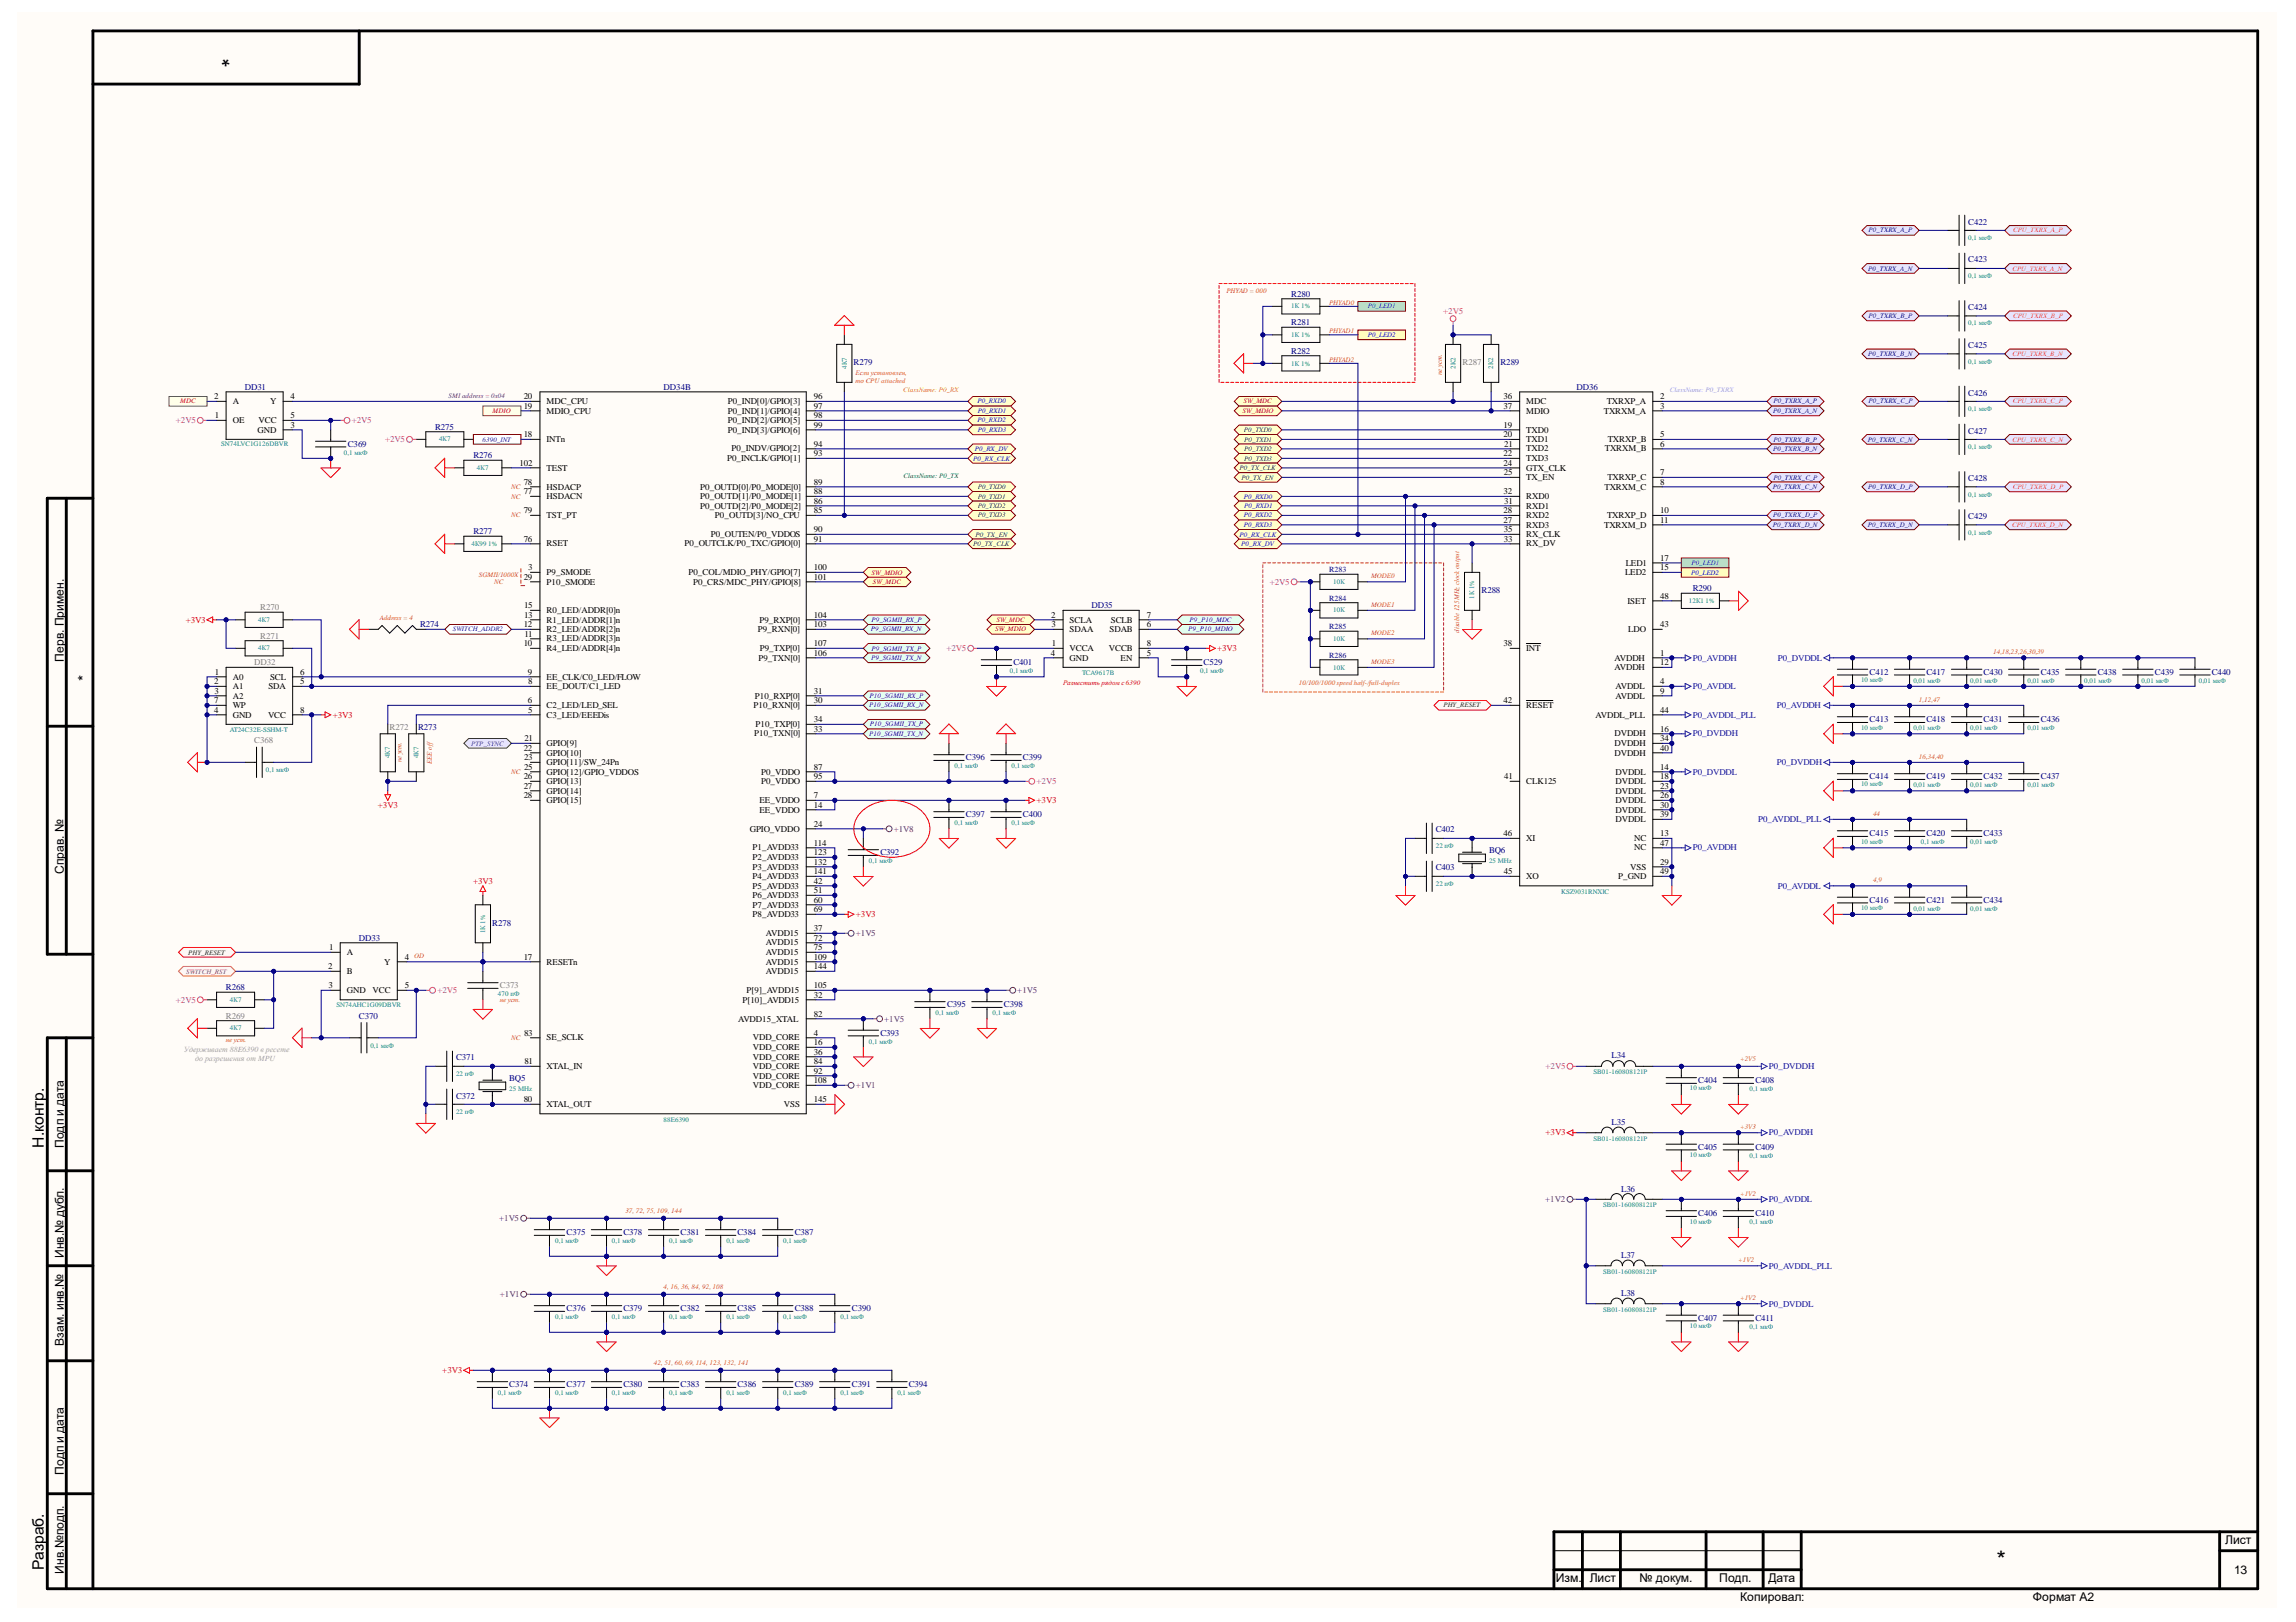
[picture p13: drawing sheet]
<svg xmlns="http://www.w3.org/2000/svg" width="297mm" height="210mm" viewBox="0 0 297 210" stroke-linecap="round" stroke-linejoin="round" font-family="sans-serif">
<defs><g id="words">
<g font-size="3.1">
<text x="29.8" y="6.4" transform="rotate(-180 29.8 6.4)">*</text>
<text x="258.3" y="203">*</text>
</g>
<g font-size="2">
<text x="11.6" y="88.1" transform="rotate(-90 11.6 88.1)">*</text>
<text x="5.7" y="148.5" transform="rotate(-90 5.7 148.5)">Н.контр.</text>
<text x="5.7" y="203.1" transform="rotate(-90 5.7 203.1)">Разраб.</text>
</g>
<g font-size="1.6">
<text x="8.2" y="85.6" transform="rotate(-90 8.2 85.6)">Перв. Примен.</text>
<text x="8.2" y="113.1" transform="rotate(-90 8.2 113.1)">Справ. №</text>
<text x="8.2" y="148.5" transform="rotate(-90 8.2 148.5)">Подп и дата</text>
<text x="8.2" y="162.8" transform="rotate(-90 8.2 162.8)">Инв.№ дубл.</text>
<text x="8.2" y="174.1" transform="rotate(-90 8.2 174.1)">Взам. инв.№</text>
<text x="8.2" y="190.8" transform="rotate(-90 8.2 190.8)">Подп и дата</text>
<text x="8.2" y="203.6" transform="rotate(-90 8.2 203.6)">Инв.№подп.</text>
<text x="287.9" y="199.8">Лист</text>
<text x="289" y="203.7">13</text>
<text x="201.3" y="204.7">Изм.</text>
<text x="205.7" y="204.7">Лист</text>
<text x="212.1" y="204.7">№ докум.</text>
<text x="222.4" y="204.7">Подп.</text>
<text x="225.1" y="207.2">Копировал:</text>
<text x="228.8" y="204.7">Дата</text>
<text x="263" y="207.2">Формат А2</text>
</g>
<g font-size="1.1" fill="#000080">
<text x="254.6" y="29.1">C422</text>
<text x="254.6" y="34">C423</text>
<text x="167.1" y="38.4">R280</text>
<text x="254.6" y="40.1">C424</text>
<text x="110.4" y="47.2">R279</text>
<text x="167.1" y="42.1">R281</text>
<text x="167.1" y="45.8">R282</text>
<text x="194.1" y="47.2">R289</text>
<text x="254.6" y="45">C425</text>
<text x="31.7" y="50.4">DD31</text>
<text x="85.9" y="50.4">DD34B</text>
<text x="204" y="50.4">DD36</text>
<text x="254.6" y="51.2">C426</text>
<text x="45" y="57.8">C369</text>
<text x="56.3" y="55.6">R275</text>
<text x="61.2" y="59.3">R276</text>
<text x="254.6" y="56.1">C427</text>
<text x="254.6" y="62.2">C428</text>
<text x="61.2" y="69.1">R277</text>
<text x="254.6" y="67.2">C429</text>
<text x="191.7" y="76.8">R288</text>
<text x="219" y="76.5">R290</text>
<text x="54.3" y="81.2">R274</text>
<text x="141.2" y="78.7">DD35</text>
<text x="131.1" y="86.1">C401</text>
<text x="155.7" y="86.1">C529</text>
<text x="241.9" y="87.3">C412</text>
<text x="249.2" y="87.3">C417</text>
<text x="256.6" y="87.3">C430</text>
<text x="264" y="87.3">C435</text>
<text x="271.4" y="87.3">C438</text>
<text x="278.8" y="87.3">C439</text>
<text x="286.1" y="87.3">C440</text>
<text x="54.1" y="94.5">R273</text>
<text x="241.9" y="93.5">C413</text>
<text x="249.2" y="93.5">C418</text>
<text x="256.6" y="93.5">C431</text>
<text x="264" y="93.5">C436</text>
<text x="125" y="98.4">C396</text>
<text x="132.3" y="98.4">C399</text>
<text x="241.9" y="100.8">C414</text>
<text x="249.2" y="100.8">C419</text>
<text x="256.6" y="100.8">C432</text>
<text x="264" y="100.8">C437</text>
<text x="125" y="105.7">C397</text>
<text x="132.3" y="105.7">C400</text>
<text x="185.7" y="107.7">C402</text>
<text x="113.9" y="110.7">C392</text>
<text x="185.7" y="112.6">C403</text>
<text x="192.6" y="110.4">BQ6</text>
<text x="241.9" y="108.2">C415</text>
<text x="249.2" y="108.2">C420</text>
<text x="256.6" y="108.2">C433</text>
<text x="63.7" y="119.8">R278</text>
<text x="241.9" y="116.8">C416</text>
<text x="249.2" y="116.8">C421</text>
<text x="256.6" y="116.8">C434</text>
<text x="46.4" y="121.8">DD33</text>
<text x="29.2" y="128.1">R268</text>
<text x="46.4" y="131.8">C370</text>
<text x="122.5" y="130.3">C395</text>
<text x="129.9" y="130.3">C398</text>
<text x="59" y="137.2">C371</text>
<text x="113.9" y="134.1">C393</text>
<text x="208.5" y="137">L34</text>
<text x="59" y="142.2">C372</text>
<text x="65.9" y="139.9">BQ5</text>
<text x="219.7" y="140.2">C404</text>
<text x="227.1" y="140.2">C408</text>
<text x="208.5" y="145.6">L35</text>
<text x="219.7" y="148.8">C405</text>
<text x="227.1" y="148.8">C409</text>
<text x="209.7" y="154.2">L36</text>
<text x="73.3" y="159.9">C375</text>
<text x="80.7" y="159.9">C378</text>
<text x="88.1" y="159.9">C381</text>
<text x="95.4" y="159.9">C384</text>
<text x="102.8" y="159.9">C387</text>
<text x="219.7" y="157.4">C406</text>
<text x="227.1" y="157.4">C410</text>
<text x="209.7" y="162.8">L37</text>
<text x="209.7" y="167.7">L38</text>
<text x="73.3" y="169.7">C376</text>
<text x="80.7" y="169.7">C379</text>
<text x="88.1" y="169.7">C382</text>
<text x="95.4" y="169.7">C385</text>
<text x="102.8" y="169.7">C388</text>
<text x="110.2" y="169.7">C390</text>
<text x="219.7" y="170.9">C407</text>
<text x="227.1" y="170.9">C411</text>
<text x="65.9" y="179.5">C374</text>
<text x="73.3" y="179.5">C377</text>
<text x="80.7" y="179.5">C380</text>
<text x="88.1" y="179.5">C383</text>
<text x="95.4" y="179.5">C386</text>
<text x="102.8" y="179.5">C389</text>
<text x="110.2" y="179.5">C391</text>
<text x="117.6" y="179.5">C394</text>
</g>
<g font-size="1.1" fill="#bf00bf">
<text x="186.7" y="40.6">+2V5</text>
<text x="22.8" y="54.8">+2V5</text>
<text x="45.5" y="54.8">+2V5</text>
<text x="49.8" y="57.2">+2V5</text>
<text x="164.3" y="75.7">+2V5</text>
<text x="122.4" y="84.2">+2V5</text>
<text x="134.1" y="101.5">+2V5</text>
<text x="22.8" y="129.7">+2V5</text>
<text x="56.6" y="128.5">+2V5</text>
<text x="200" y="138.4">+2V5</text>
</g>
<g font-size="1.1" fill="#808080">
<text x="189.2" y="47.2">R287</text>
<text x="33.7" y="82.6">R271</text>
<text x="33.7" y="79">R270</text>
<text x="32.9" y="86.1">DD32</text>
<text x="50.4" y="94.5">R272</text>
<text x="32.9" y="96.2">C368</text>
<text x="29.2" y="131.8">R269</text>
<text x="64.7" y="127.9">C373</text>
</g>
<g font-size="1.1">
<text x="27.7" y="51.7">2</text>
<text x="30.1" y="52.3">A</text>
<text x="34.9" y="52.3">Y</text>
<text x="37.6" y="51.7">4</text>
<text x="67.8" y="51.7">20</text>
<text x="67.8" y="52.9">19</text>
<text x="70.7" y="52.3">MDC_CPU</text>
<text x="70.7" y="53.5">MDIO_CPU</text>
<text x="94.1" y="52.3">P0_IND[0]/GPIO[3]</text>
<text x="94.1" y="53.5">P0_IND[1]/GPIO[4]</text>
<text x="105.3" y="51.7">96</text>
<text x="105.3" y="52.9">97</text>
<text x="194.5" y="52.9">37</text>
<text x="194.5" y="51.7">36</text>
<text x="197.5" y="53.5">MDIO</text>
<text x="197.5" y="52.3">MDC</text>
<text x="207.5" y="53.5">TXRXM_A</text>
<text x="207.9" y="52.3">TXRXP_A</text>
<text x="214.8" y="51.7">2</text>
<text x="214.8" y="52.9">3</text>
<text x="27.8" y="54.1">1</text>
<text x="30.1" y="54.8">OE</text>
<text x="33.3" y="56">GND</text>
<text x="33.5" y="54.8">VCC</text>
<text x="37.6" y="54.1">5</text>
<text x="37.6" y="55.3">3</text>
<text x="67.8" y="56.6">18</text>
<text x="70.7" y="57.2">INTn</text>
<text x="94.1" y="59.7">P0_INCLK/GPIO[1]</text>
<text x="94.1" y="54.8">P0_IND[2]/GPIO[5]</text>
<text x="94.1" y="56">P0_IND[3]/GPIO[6]</text>
<text x="94.6" y="58.4">P0_INDV/GPIO[2]</text>
<text x="105.3" y="54.1">98</text>
<text x="105.3" y="55.3">99</text>
<text x="105.3" y="57.8">94</text>
<text x="105.3" y="59.1">93</text>
<text x="194.5" y="55.3">19</text>
<text x="194.5" y="56.6">20</text>
<text x="194.5" y="59.1">22</text>
<text x="194.6" y="57.8">21</text>
<text x="197.5" y="56">TXD0</text>
<text x="197.5" y="57.2">TXD1</text>
<text x="197.5" y="58.4">TXD2</text>
<text x="197.5" y="59.7">TXD3</text>
<text x="207.6" y="58.4">TXRXM_B</text>
<text x="208" y="57.2">TXRXP_B</text>
<text x="214.8" y="56.6">5</text>
<text x="214.8" y="57.8">6</text>
<text x="67.2" y="60.3">102</text>
<text x="67.8" y="62.7">78</text>
<text x="67.8" y="64">77</text>
<text x="70.7" y="60.9">TEST</text>
<text x="70.7" y="63.4">HSDACP</text>
<text x="70.7" y="64.6">HSDACN</text>
<text x="90.6" y="63.4">P0_OUTD[0]/P0_MODE[0]</text>
<text x="90.6" y="64.6">P0_OUTD[1]/P0_MODE[1]</text>
<text x="90.6" y="65.8">P0_OUTD[2]/P0_MODE[2]</text>
<text x="105.3" y="62.7">89</text>
<text x="105.3" y="64">88</text>
<text x="105.3" y="65.2">86</text>
<text x="194.5" y="64">32</text>
<text x="194.5" y="60.3">24</text>
<text x="194.5" y="61.5">25</text>
<text x="194.6" y="65.2">31</text>
<text x="197.5" y="64.6">RXD0</text>
<text x="197.5" y="65.8">RXD1</text>
<text x="197.5" y="60.9">GTX_CLK</text>
<text x="197.5" y="62.1">TX_EN</text>
<text x="207.6" y="63.4">TXRXM_C</text>
<text x="207.9" y="62.1">TXRXP_C</text>
<text x="214.8" y="61.5">7</text>
<text x="214.8" y="62.7">8</text>
<text x="67.8" y="66.4">79</text>
<text x="67.8" y="70.1">76</text>
<text x="70.7" y="67">TST_PT</text>
<text x="70.7" y="70.7">RSET</text>
<text x="88.6" y="70.7">P0_OUTCLK/P0_TXC/GPIO[0]</text>
<text x="91.9" y="69.5">P0_OUTEN/P0_VDDOS</text>
<text x="92.5" y="67">P0_OUTD[3]/NO_CPU</text>
<text x="105.3" y="66.4">85</text>
<text x="105.3" y="68.9">90</text>
<text x="105.3" y="70.1">91</text>
<text x="194.5" y="66.4">28</text>
<text x="194.5" y="67.6">27</text>
<text x="194.5" y="68.9">35</text>
<text x="194.5" y="70.1">33</text>
<text x="197.5" y="67">RXD2</text>
<text x="197.5" y="68.3">RXD3</text>
<text x="197.5" y="69.5">RX_CLK</text>
<text x="197.5" y="70.7">RX_DV</text>
<text x="207.5" y="68.3">TXRXM_D</text>
<text x="207.9" y="67">TXRXP_D</text>
<text x="214.8" y="66.4">10</text>
<text x="214.8" y="67.6">11</text>
<text x="67.8" y="75">29</text>
<text x="68.3" y="73.8">3</text>
<text x="70.7" y="74.4">P9_SMODE</text>
<text x="70.7" y="75.7">P10_SMODE</text>
<text x="89.1" y="74.4">P0_COL/MDIO_PHY/GPIO[7]</text>
<text x="89.7" y="75.7">P0_CRS/MDC_PHY/GPIO[8]</text>
<text x="105.3" y="73.8">100</text>
<text x="105.3" y="75">101</text>
<text x="210.2" y="74.4">LED2</text>
<text x="210.3" y="73.2">LED1</text>
<text x="214.8" y="72.6">17</text>
<text x="214.8" y="73.8">15</text>
<text x="214.8" y="77.5">48</text>
<text x="67.8" y="81.2">12</text>
<text x="67.8" y="83.6">10</text>
<text x="67.8" y="78.7">15</text>
<text x="67.8" y="79.9">13</text>
<text x="67.8" y="82.4">11</text>
<text x="70.7" y="79.3">R0_LED/ADDR[0]n</text>
<text x="70.7" y="80.6">R1_LED/ADDR[1]n</text>
<text x="70.7" y="81.8">R2_LED/ADDR[2]n</text>
<text x="70.7" y="83">R3_LED/ADDR[3]n</text>
<text x="98" y="81.8">P9_RXN[0]</text>
<text x="98.2" y="80.6">P9_RXP[0]</text>
<text x="105.3" y="79.9">104</text>
<text x="105.3" y="81.2">103</text>
<text x="105.3" y="83.6">107</text>
<text x="136" y="79.9">2</text>
<text x="136.1" y="81.2">3</text>
<text x="136.1" y="83.6">1</text>
<text x="138.4" y="80.6">SCLA</text>
<text x="138.4" y="81.8">SDAA</text>
<text x="143.5" y="81.8">SDAB</text>
<text x="143.7" y="80.6">SCLB</text>
<text x="148.4" y="79.9">7</text>
<text x="148.4" y="81.2">6</text>
<text x="148.4" y="83.6">8</text>
<text x="194.5" y="83.6">38</text>
<text x="210.6" y="78.1">ISET</text>
<text x="210.7" y="81.8">LDO</text>
<text x="214.8" y="81.2">43</text>
<text x="27.7" y="88.6">2</text>
<text x="27.7" y="89.8">3</text>
<text x="27.8" y="87.3">1</text>
<text x="30.1" y="88">A0</text>
<text x="30.1" y="89.2">A1</text>
<text x="34.7" y="89.2">SDA</text>
<text x="34.9" y="88">SCL</text>
<text x="38.8" y="87.3">6</text>
<text x="38.8" y="88.6">5</text>
<text x="68.3" y="87.3">9</text>
<text x="68.3" y="88.6">8</text>
<text x="70.7" y="84.2">R4_LED/ADDR[4]n</text>
<text x="70.7" y="89.2">EE_DOUT/C1_LED</text>
<text x="70.7" y="88">EE_CLK/C0_LED/FLOW</text>
<text x="98.1" y="85.5">P9_TXN[0]</text>
<text x="98.3" y="84.2">P9_TXP[0]</text>
<text x="105.3" y="84.9">106</text>
<text x="105.3" y="89.8">31</text>
<text x="136" y="84.9">4</text>
<text x="138.4" y="84.2">VCCA</text>
<text x="138.4" y="85.5">GND</text>
<text x="143.5" y="84.2">VCCB</text>
<text x="145" y="85.5">EN</text>
<text x="148.4" y="84.9">5</text>
<text x="197.5" y="84.2">INT</text>
<text x="208.9" y="85.5">AVDDH</text>
<text x="208.9" y="86.7">AVDDH</text>
<text x="209" y="89.2">AVDDL</text>
<text x="214.8" y="84.9">1</text>
<text x="214.8" y="86.1">12</text>
<text x="214.8" y="88.6">4</text>
<text x="214.8" y="89.8">9</text>
<text x="27.7" y="92.2">4</text>
<text x="27.7" y="91">7</text>
<text x="30.1" y="90.4">A2</text>
<text x="30.1" y="92.9">GND</text>
<text x="30.1" y="91.6">WP</text>
<text x="34.7" y="92.9">VCC</text>
<text x="38.8" y="92.2">8</text>
<text x="67.8" y="95.9">21</text>
<text x="68.3" y="91">6</text>
<text x="68.3" y="92.2">5</text>
<text x="70.7" y="91.6">C2_LED/LED_SEL</text>
<text x="70.7" y="92.9">C3_LED/EEEDis</text>
<text x="97.5" y="91.6">P10_RXN[0]</text>
<text x="97.6" y="95.3">P10_TXN[0]</text>
<text x="97.7" y="90.4">P10_RXP[0]</text>
<text x="97.7" y="94.1">P10_TXP[0]</text>
<text x="105.3" y="91">30</text>
<text x="105.3" y="93.5">34</text>
<text x="105.3" y="94.7">33</text>
<text x="194.5" y="91">42</text>
<text x="197.5" y="91.6">RESET</text>
<text x="206.4" y="92.9">AVDDL_PLL</text>
<text x="208.9" y="95.3">DVDDH</text>
<text x="209" y="90.4">AVDDL</text>
<text x="214.8" y="92.2">44</text>
<text x="214.8" y="94.7">16</text>
<text x="214.8" y="95.9">34</text>
<text x="67.8" y="97.2">22</text>
<text x="67.8" y="100.8">26</text>
<text x="67.8" y="98.4">23</text>
<text x="67.8" y="99.6">25</text>
<text x="70.7" y="96.5">GPIO[9]</text>
<text x="70.7" y="97.8">GPIO[10]</text>
<text x="70.7" y="99">GPIO[11]/SW_24Pn</text>
<text x="70.7" y="100.3">GPIO[12]/GPIO_VDDOS</text>
<text x="70.7" y="101.5">GPIO[13]</text>
<text x="98.5" y="100.3">P0_VDDO</text>
<text x="98.5" y="101.5">P0_VDDO</text>
<text x="105.3" y="99.6">87</text>
<text x="105.3" y="100.8">95</text>
<text x="194.6" y="100.8">41</text>
<text x="197.5" y="101.5">CLK125</text>
<text x="208.9" y="96.5">DVDDH</text>
<text x="208.9" y="97.8">DVDDH</text>
<text x="209" y="100.3">DVDDL</text>
<text x="209" y="101.5">DVDDL</text>
<text x="214.8" y="97.2">40</text>
<text x="214.8" y="99.6">14</text>
<text x="214.8" y="100.8">18</text>
<text x="67.8" y="102.1">27</text>
<text x="67.8" y="103.3">28</text>
<text x="70.7" y="102.7">GPIO[14]</text>
<text x="70.7" y="103.9">GPIO[15]</text>
<text x="97" y="107.6">GPIO_VDDO</text>
<text x="98.2" y="103.9">EE_VDDO</text>
<text x="98.2" y="105.2">EE_VDDO</text>
<text x="105.3" y="103.3">7</text>
<text x="105.3" y="104.5">14</text>
<text x="105.3" y="107">24</text>
<text x="209" y="102.7">DVDDL</text>
<text x="209" y="103.9">DVDDL</text>
<text x="209" y="105.2">DVDDL</text>
<text x="209" y="106.4">DVDDL</text>
<text x="214.8" y="102.1">23</text>
<text x="214.8" y="103.3">26</text>
<text x="214.8" y="104.5">30</text>
<text x="214.8" y="105.7">39</text>
<text x="97.4" y="110.1">P1_AVDD33</text>
<text x="97.4" y="111.3">P2_AVDD33</text>
<text x="97.4" y="112.5">P3_AVDD33</text>
<text x="97.4" y="113.8">P4_AVDD33</text>
<text x="105.3" y="109.5">114</text>
<text x="105.3" y="110.7">123</text>
<text x="105.3" y="111.9">132</text>
<text x="105.3" y="113.1">141</text>
<text x="194.5" y="108.2">46</text>
<text x="194.5" y="113.1">45</text>
<text x="197.5" y="108.8">XI</text>
<text x="197.5" y="113.8">XO</text>
<text x="209.3" y="113.8">P_GND</text>
<text x="210.9" y="112.5">VSS</text>
<text x="211.4" y="108.8">NC</text>
<text x="211.4" y="110.1">NC</text>
<text x="214.8" y="111.9">29</text>
<text x="214.8" y="113.1">49</text>
<text x="214.8" y="108.2">13</text>
<text x="214.8" y="109.5">47</text>
<text x="97.4" y="115">P5_AVDD33</text>
<text x="97.4" y="116.2">P6_AVDD33</text>
<text x="97.4" y="117.4">P7_AVDD33</text>
<text x="97.4" y="118.7">P8_AVDD33</text>
<text x="105.3" y="114.4">42</text>
<text x="105.3" y="115.6">51</text>
<text x="105.3" y="116.8">60</text>
<text x="105.3" y="118">69</text>
<text x="42.5" y="125.4">2</text>
<text x="42.6" y="123">1</text>
<text x="44.9" y="123.6">A</text>
<text x="49.7" y="124.8">Y</text>
<text x="52.4" y="124.2">4</text>
<text x="67.8" y="124.2">17</text>
<text x="70.7" y="124.8">RESETn</text>
<text x="99.1" y="121.1">AVDD15</text>
<text x="99.1" y="122.3">AVDD15</text>
<text x="99.1" y="123.6">AVDD15</text>
<text x="99.1" y="124.8">AVDD15</text>
<text x="105.3" y="120.5">37</text>
<text x="105.3" y="121.8">72</text>
<text x="105.3" y="123">75</text>
<text x="105.3" y="124.2">109</text>
<text x="105.3" y="125.4">144</text>
<text x="42.5" y="127.9">3</text>
<text x="44.9" y="126.1">B</text>
<text x="44.9" y="128.5">GND</text>
<text x="48.2" y="128.5">VCC</text>
<text x="52.4" y="127.9">5</text>
<text x="96" y="129.7">P[10]_AVDD15</text>
<text x="96.6" y="128.5">P[9]_AVDD15</text>
<text x="99.1" y="126.1">AVDD15</text>
<text x="105.3" y="127.9">105</text>
<text x="105.3" y="129.1">32</text>
<text x="105.3" y="131.6">82</text>
<text x="67.8" y="134.1">83</text>
<text x="67.8" y="137.7">81</text>
<text x="70.7" y="134.6">SE_SCLK</text>
<text x="95.5" y="132.2">AVDD15_XTAL</text>
<text x="97.4" y="134.6">VDD_CORE</text>
<text x="97.4" y="135.9">VDD_CORE</text>
<text x="97.4" y="137.1">VDD_CORE</text>
<text x="105.3" y="134.1">4</text>
<text x="105.3" y="135.3">16</text>
<text x="105.3" y="136.5">36</text>
<text x="105.3" y="137.7">84</text>
<text x="67.8" y="142.6">80</text>
<text x="70.7" y="138.4">XTAL_IN</text>
<text x="70.7" y="143.3">XTAL_OUT</text>
<text x="97.4" y="138.4">VDD_CORE</text>
<text x="97.4" y="139.6">VDD_CORE</text>
<text x="97.4" y="140.8">VDD_CORE</text>
<text x="101.4" y="143.3">VSS</text>
<text x="105.3" y="139">92</text>
<text x="105.3" y="140.2">108</text>
<text x="105.3" y="142.6">145</text>
</g>
<g font-size="1.1" fill="#f00">
<text x="24" y="80.6">+3V3</text>
<text x="157.5" y="84.2">+3V3</text>
<text x="43.1" y="92.9">+3V3</text>
<text x="48.9" y="104.6">+3V3</text>
<text x="134.1" y="103.9">+3V3</text>
<text x="61.2" y="114.4">+3V3</text>
<text x="110.7" y="118.7">+3V3</text>
<text x="200" y="146.9">+3V3</text>
<text x="57.2" y="177.7">+3V3</text>
</g>
<g font-size="1.1" fill="#00f">
<text x="219" y="85.5">P0_AVDDH</text>
<text x="219" y="89.2">P0_AVDDL</text>
<text x="230" y="85.5">P0_DVDDL</text>
<text x="219" y="95.3">P0_DVDDH</text>
<text x="219" y="92.9">P0_AVDDL_PLL</text>
<text x="229.9" y="91.6">P0_AVDDH</text>
<text x="219" y="100.3">P0_DVDDL</text>
<text x="229.9" y="99">P0_DVDDH</text>
<text x="227.4" y="106.4">P0_AVDDL_PLL</text>
<text x="219" y="110.1">P0_AVDDH</text>
<text x="230" y="115">P0_AVDDL</text>
<text x="228.8" y="138.4">P0_DVDDH</text>
<text x="228.8" y="146.9">P0_AVDDH</text>
<text x="228.8" y="155.6">P0_AVDDL</text>
<text x="228.8" y="164.2">P0_AVDDL_PLL</text>
<text x="228.8" y="169.1">P0_DVDDL</text>
</g>
<g font-size="1.1" fill="#800080">
<text x="115.6" y="107.6">+1V8</text>
<text x="110.7" y="121.1">+1V5</text>
<text x="131.6" y="128.5">+1V5</text>
<text x="114.4" y="132.2">+1V5</text>
<text x="110.7" y="140.8">+1V1</text>
<text x="199.9" y="155.6">+1V2</text>
<text x="64.6" y="158">+1V5</text>
<text x="64.7" y="167.9">+1V1</text>
</g>
<g font-size="1" fill="#000080">
<text x="172" y="74.1">R283</text>
<text x="172" y="77.8">R284</text>
<text x="172" y="81.5">R285</text>
<text x="172" y="85.1">R286</text>
</g>
<g font-size="1" fill="#a0a0a0">
<text x="23.8" y="136.2">Удерживает 88E6390 в ресете</text>
<text x="25.2" y="137.3">до разрешения от MPU</text>
</g>
<g font-size=".9" fill="#00f">
<text x="241.7" y="35">P0_TXRX_A_N</text>
<text x="241.7" y="30.1">P0_TXRX_A_P</text>
<text x="176.9" y="39.9">P0_LED1</text>
<text x="241.7" y="41.1">P0_TXRX_B_P</text>
<text x="176.9" y="43.6">P0_LED2</text>
<text x="241.7" y="46.1">P0_TXRX_B_N</text>
<text x="126.5" y="52.2">P0_RXD0</text>
<text x="126.5" y="53.4">P0_RXD1</text>
<text x="229.4" y="53.4">P0_TXRX_A_N</text>
<text x="229.4" y="52.2">P0_TXRX_A_P</text>
<text x="241.7" y="52.2">P0_TXRX_C_P</text>
<text x="62.4" y="57.2">6390_INT</text>
<text x="125.9" y="59.6">P0_RX_CLK</text>
<text x="126.1" y="58.4">P0_RX_DV</text>
<text x="126.5" y="54.7">P0_RXD2</text>
<text x="126.5" y="55.9">P0_RXD3</text>
<text x="229.4" y="58.4">P0_TXRX_B_N</text>
<text x="229.4" y="57.2">P0_TXRX_B_P</text>
<text x="241.7" y="57.2">P0_TXRX_C_N</text>
<text x="160.9" y="64.5">P0_RXD0</text>
<text x="161" y="65.7">P0_RXD1</text>
<text x="229.3" y="63.3">P0_TXRX_C_N</text>
<text x="229.4" y="62.1">P0_TXRX_C_P</text>
<text x="241.7" y="63.3">P0_TXRX_D_P</text>
<text x="160.4" y="69.5">P0_RX_CLK</text>
<text x="160.6" y="70.7">P0_RX_DV</text>
<text x="160.9" y="67">P0_RXD2</text>
<text x="160.9" y="68.2">P0_RXD3</text>
<text x="229.3" y="68.2">P0_TXRX_D_N</text>
<text x="229.4" y="67">P0_TXRX_D_P</text>
<text x="241.7" y="68.2">P0_TXRX_D_N</text>
<text x="218.8" y="74.4">P0_LED2</text>
<text x="218.8" y="73.1">P0_LED1</text>
<text x="58.6" y="81.7">SWITCH_ADDR2</text>
<text x="112.7" y="81.7">P9_SGMII_RX_N</text>
<text x="112.7" y="80.5">P9_SGMII_RX_P</text>
<text x="153.7" y="81.7">P9_P10_MDIO</text>
<text x="153.9" y="80.5">P9_P10_MDC</text>
<text x="112.7" y="85.4">P9_SGMII_TX_N</text>
<text x="112.7" y="84.2">P9_SGMII_TX_P</text>
<text x="112.5" y="91.6">P10_SGMII_RX_N</text>
<text x="112.5" y="95.3">P10_SGMII_TX_N</text>
<text x="112.5" y="90.3">P10_SGMII_RX_P</text>
<text x="112.5" y="94">P10_SGMII_TX_P</text>
</g>
<g font-size=".9" fill="#008080">
<text x="254.6" y="31.1">0,1 мкФ</text>
<text x="254.6" y="36">0,1 мкФ</text>
<text x="167.1" y="39.9">1К 1%</text>
<text x="109.5" y="47.7" transform="rotate(-90 109.5 47.7)">4К7</text>
<text x="167.1" y="43.6">1К 1%</text>
<text x="167.1" y="47.3">1К 1%</text>
<text x="188.3" y="47.7" transform="rotate(-90 188.3 47.7)">2К2</text>
<text x="193.2" y="47.7" transform="rotate(-90 193.2 47.7)">2К2</text>
<text x="254.6" y="42.1">0,1 мкФ</text>
<text x="254.6" y="47.1">0,1 мкФ</text>
<text x="254.6" y="53.2">0,1 мкФ</text>
<text x="28.6" y="57.8">SN74LVC1G126DBVR</text>
<text x="44.5" y="58.8">0,1 мкФ</text>
<text x="56.8" y="57.1">4К7</text>
<text x="254.6" y="58.1">0,1 мкФ</text>
<text x="61.7" y="60.8">4К7</text>
<text x="254.6" y="64.3">0,1 мкФ</text>
<text x="61" y="70.6">4К99</text>
<text x="63.2" y="70.6">1%</text>
<text x="254.6" y="69.2">0,1 мкФ</text>
<text x="172.5" y="75.6">10К</text>
<text x="190.7" y="77.5" transform="rotate(-90 190.7 77.5)">1К 1%</text>
<text x="33.4" y="80.5">4К7</text>
<text x="172.5" y="79.3">10К</text>
<text x="172.5" y="82.9">10К</text>
<text x="218.5" y="78">12К1</text>
<text x="220.7" y="78">1%</text>
<text x="33.4" y="84.2">4К7</text>
<text x="130.6" y="87.1">0,1 мкФ</text>
<text x="140" y="87.4">TCA9617B</text>
<text x="155.3" y="87.1">0,1 мкФ</text>
<text x="172.5" y="86.6">10К</text>
<text x="240.8" y="88.3">10 мкФ</text>
<text x="247.5" y="88.3">0,01 мкФ</text>
<text x="254.9" y="88.3">0,01 мкФ</text>
<text x="262.3" y="88.3">0,01 мкФ</text>
<text x="269.7" y="88.3">0,01 мкФ</text>
<text x="277.1" y="88.3">0,01 мкФ</text>
<text x="284.5" y="88.3">0,01 мкФ</text>
<text x="29.7" y="94.8">AT24C32E-SSHM-T</text>
<text x="240.8" y="94.4">10 мкФ</text>
<text x="247.5" y="94.5">0,01 мкФ</text>
<text x="254.9" y="94.5">0,01 мкФ</text>
<text x="262.3" y="94.5">0,01 мкФ</text>
<text x="34.4" y="99.9">0,1 мкФ</text>
<text x="50.5" y="98.1" transform="rotate(-90 50.5 98.1)">4К7</text>
<text x="54.1" y="98.1" transform="rotate(-90 54.1 98.1)">4К7</text>
<text x="123.5" y="99.4">0,1 мкФ</text>
<text x="130.9" y="99.4">0,1 мкФ</text>
<text x="240.8" y="101.8">10 мкФ</text>
<text x="247.5" y="101.9">0,01 мкФ</text>
<text x="254.9" y="101.9">0,01 мкФ</text>
<text x="262.3" y="101.9">0,01 мкФ</text>
<text x="123.5" y="106.8">0,1 мкФ</text>
<text x="130.9" y="106.8">0,1 мкФ</text>
<text x="112.4" y="111.7">0,1 мкФ</text>
<text x="185.7" y="109.8">22 пФ</text>
<text x="192.6" y="111.7">25 MHz</text>
<text x="240.8" y="109.2">10 мкФ</text>
<text x="248.5" y="109.3">0,1 мкФ</text>
<text x="254.9" y="109.3">0,01 мкФ</text>
<text x="185.7" y="114.7">22 пФ</text>
<text x="202" y="115.6">KSZ9031RNXIC</text>
<text x="240.8" y="117.8">10 мкФ</text>
<text x="247.5" y="117.9">0,01 мкФ</text>
<text x="254.9" y="117.9">0,01 мкФ</text>
<text x="62.8" y="120.8" transform="rotate(-90 62.8 120.8)">1К 1%</text>
<text x="29.7" y="129.7">4К7</text>
<text x="43.5" y="130.4">SN74AHC1G09DBVR</text>
<text x="64.4" y="128.9">470 пФ</text>
<text x="121" y="131.4">0,1 мкФ</text>
<text x="128.4" y="131.4">0,1 мкФ</text>
<text x="29.7" y="133.3">4К7</text>
<text x="47.9" y="135.6">0,1 мкФ</text>
<text x="112.4" y="135.1">0,1 мкФ</text>
<text x="59" y="139.2">22 пФ</text>
<text x="65.9" y="141.2">25 MHz</text>
<text x="206.2" y="139">SB01-160808121P</text>
<text x="218.6" y="141.1">10 мкФ</text>
<text x="226.3" y="141.2">0,1 мкФ</text>
<text x="59" y="144.1">22 пФ</text>
<text x="85.9" y="145.2">88E6390</text>
<text x="206.2" y="147.6">SB01-160808121P</text>
<text x="218.6" y="149.7">10 мкФ</text>
<text x="226.3" y="149.8">0,1 мкФ</text>
<text x="71.8" y="160.9">0,1 мкФ</text>
<text x="79.2" y="160.9">0,1 мкФ</text>
<text x="86.6" y="160.9">0,1 мкФ</text>
<text x="94" y="160.9">0,1 мкФ</text>
<text x="101.3" y="160.9">0,1 мкФ</text>
<text x="207.4" y="156.2">SB01-160808121P</text>
<text x="218.6" y="158.3">10 мкФ</text>
<text x="226.3" y="158.4">0,1 мкФ</text>
<text x="207.4" y="164.8">SB01-160808121P</text>
<text x="71.8" y="170.7">0,1 мкФ</text>
<text x="79.2" y="170.7">0,1 мкФ</text>
<text x="86.6" y="170.7">0,1 мкФ</text>
<text x="94" y="170.7">0,1 мкФ</text>
<text x="101.3" y="170.7">0,1 мкФ</text>
<text x="108.7" y="170.7">0,1 мкФ</text>
<text x="207.4" y="169.8">SB01-160808121P</text>
<text x="218.6" y="171.9">10 мкФ</text>
<text x="226.3" y="171.9">0,1 мкФ</text>
<text x="64.4" y="180.6">0,1 мкФ</text>
<text x="71.8" y="180.6">0,1 мкФ</text>
<text x="79.2" y="180.6">0,1 мкФ</text>
<text x="86.6" y="180.6">0,1 мкФ</text>
<text x="94" y="180.6">0,1 мкФ</text>
<text x="101.3" y="180.6">0,1 мкФ</text>
<text x="108.7" y="180.6">0,1 мкФ</text>
<text x="116.1" y="180.6">0,1 мкФ</text>
</g>
<g font-size=".9" fill="#d60093">
<text x="260.3" y="35">CPU_TXRX_A_N</text>
<text x="260.4" y="30.1">CPU_TXRX_A_P</text>
<text x="260.4" y="41.1">CPU_TXRX_B_P</text>
<text x="260.3" y="46.1">CPU_TXRX_B_N</text>
<text x="260.4" y="52.2">CPU_TXRX_C_P</text>
<text x="260.3" y="57.2">CPU_TXRX_C_N</text>
<text x="260.4" y="63.3">CPU_TXRX_D_P</text>
<text x="260.3" y="68.2">CPU_TXRX_D_N</text>
</g>
<g font-size=".9" fill="#de4f16">
<text x="158.7" y="37.9">PHYAD = 000</text>
<text x="172" y="39.4">PHYAD0</text>
<text x="172" y="43.1">PHYAD1</text>
<text x="172" y="46.8">PHYAD2</text>
<text x="110.7" y="48.5">Если установлен,</text>
<text x="110.7" y="49.6">то CPU attached</text>
<text x="186.5" y="48.5" transform="rotate(-90 186.5 48.5)">не уст.</text>
<text x="66.1" y="63.3">NC</text>
<text x="66.1" y="64.5">NC</text>
<text x="66.1" y="67">NC</text>
<text x="62" y="74.6">SGMII/1000X</text>
<text x="63.9" y="75.6">NC</text>
<text x="177.4" y="74.8">MODE0</text>
<text x="49.1" y="80.2">Address = 4</text>
<text x="177.4" y="78.5">MODE1</text>
<text x="177.4" y="82.2">MODE2</text>
<text x="188.8" y="81.9" transform="rotate(-90 188.8 81.9)">disable 125MHz clock output</text>
<text x="168" y="88.6">10/100/1000 speed half-/full-duplex</text>
<text x="177.4" y="85.9">MODE3</text>
<text x="257.9" y="84.7">14,18,23,26,30,39</text>
<text x="248.3" y="90.8">1,12,47</text>
<text x="51.9" y="98.6" transform="rotate(-90 51.9 98.6)">не уст.</text>
<text x="55.9" y="98.9" transform="rotate(-90 55.9 98.9)">EEE off</text>
<text x="66.1" y="100.2">NC</text>
<text x="248.3" y="98.2">16,34,40</text>
<text x="242.3" y="105.6">44</text>
<text x="242.3" y="114.2">4,9</text>
<text x="53.6" y="124">OD</text>
<text x="64.7" y="129.7">не уст.</text>
<text x="29.2" y="134.8">не уст.</text>
<text x="66.1" y="134.6">NC</text>
<text x="225.1" y="137.3">+2V5</text>
<text x="225.1" y="146.1">+3V3</text>
<text x="225.1" y="154.8">+1V2</text>
<text x="80.9" y="157">37, 72, 75, 109, 144</text>
<text x="85.9" y="166.8">4, 16, 36, 84, 92, 108</text>
<text x="224.9" y="163.3">+1V2</text>
<text x="225.1" y="168.3">+1V2</text>
<text x="84.6" y="176.6">42, 51, 60, 69, 114, 123, 132, 141</text>
</g>
<g font-size=".9" fill="#bf0000">
<text x="23.3" y="52.2">MDC</text>
<text x="63.7" y="53.4">MDIO</text>
<text x="160.8" y="53.4">SW_MDIO</text>
<text x="160.9" y="52.2">SW_MDC</text>
<text x="112.7" y="74.4">SW_MDIO</text>
<text x="112.9" y="75.6">SW_MDC</text>
<text x="128.7" y="81.7">SW_MDIO</text>
<text x="128.9" y="80.5">SW_MDC</text>
</g>
<text font-size=".9" fill="#800080" x="58" y="51.5">SMI address = 0x04</text>
<text font-size=".9" fill="#f90" x="116.9" y="50.7">ClassName: P0_RX</text>
<text font-size=".9" fill="#9191ff" x="216" y="50.7">ClassName: P0_TXRX</text>
<g font-size=".9" fill="#090">
<text x="160.9" y="55.9">P0_TXD0</text>
<text x="161" y="57.2">P0_TXD1</text>
<text x="161" y="58.4">P0_TXD2</text>
<text x="161" y="59.6">P0_TXD3</text>
<text x="116.9" y="61.8">ClassName: P0_TX</text>
<text x="126.5" y="63.3">P0_TXD0</text>
<text x="126.5" y="64.5">P0_TXD1</text>
<text x="126.5" y="65.7">P0_TXD2</text>
<text x="160.4" y="60.8">P0_TX_CLK</text>
<text x="160.6" y="62.1">P0_TX_EN</text>
<text x="125.9" y="70.7">P0_TX_CLK</text>
<text x="126.2" y="69.5">P0_TX_EN</text>
<text x="126.5" y="67">P0_TXD3</text>
</g>
<text font-size=".9" fill="#f00" x="137.5" y="88.6">Разместить рядом с 6390</text>
<g font-size=".9" fill="#076b07">
<text x="186.8" y="91.6">PHY_RESET</text>
<text x="24.4" y="123.5">PHY_RESET</text>
</g>
<text font-size=".9" fill="#33c" x="60.9" y="96.5">PTP_SYNC</text>
<text font-size=".9" fill="#936" x="24.1" y="126">SWITCH_RST</text>
</g></defs>
<g fill="#fffcf8">
<path d="M2.2 1.5h292.4v206.6h-292.4z" fill-rule="evenodd"/>
<path d="M2.2 1.5h292.4v206.6h-292.4z" fill-rule="evenodd"/>
</g>
<g fill="none" stroke="#000" stroke-width=".37">
<path d="M46.5 4v6.9h-34.5M8.6 64.5v59M12 64.5h-5.9v59h5.9M6.1 94h5.9M6.1 134.3h5.9M6.1 134.3v71.3h286v-201.6h-280.1v201.6M8.6 134.3v71.3M6.1 151.5h5.9M6.1 163.8h5.9M6.1 176.1h5.9M6.1 193.3h5.9M204.7 198.2v7.4"/>
<path d="M209.6 198.2v7.4M220.7 198.2v7.4M228.1 198.2v7.4M233 198.2v7.4M287.2 198.2v7.4M292.1 198.2h-91.1v7.4M201 203.1h32M287.2 200.7h4.9"/>
</g>
<path d="M53.9 56.9h1.2M55.1 55.9h4.9v1.9h-4.9zM60 59.6h4.9v1.9h-4.9zM60 56.9h1.2M58.8 70.4h1.2M58.8 60.5h1.2M60 69.4h4.9v2h-4.9zM64.9 70.4h1.3M64.9 60.5h1.3M201 200.7h32" fill="none" stroke="#000" stroke-width=".13"/>
<path d="M56.3 60.5l1.2-1.2v2.5zM56.3 70.4l1.2-1.3v2.5zM57.5 70.4h1.3M57.5 60.5h1.3" fill="none" stroke="#f00" stroke-width=".13"/>
<circle cx="63.7" cy="142.9" r=".25" fill="#000080"/>
<circle cx="63.7" cy="142.9" r=".25" fill="none" stroke="#000080" stroke-width=".13"/>
<circle cx="63.7" cy="138" r=".25" fill="#000080"/>
<circle cx="63.7" cy="138" r=".25" fill="none" stroke="#000080" stroke-width=".13"/>
<path d="M63.7 141.7v1.2" fill="none" stroke="#000" stroke-width=".13"/>
<circle cx="63.7" cy="142.9" r=".25" fill="#000080"/>
<circle cx="63.7" cy="142.9" r=".25" fill="none" stroke="#000080" stroke-width=".13"/>
<path d="M62.5 139.8h2.4M63.7 138v1.8M62 140h3.4v1h-3.4zM62.5 141.3h2.4M63.7 141.3v.5" fill="none" stroke="#000" stroke-width=".13"/>
<circle cx="63.7" cy="138" r=".25" fill="#000080"/>
<circle cx="63.7" cy="138" r=".25" fill="none" stroke="#000080" stroke-width=".13"/>
<path d="M53.8 145.4h2.5l-1.2 1.2zM55.1 144.1v1.3" fill="none" stroke="#f00" stroke-width=".13"/>
<circle cx="50.2" cy="101.1" r=".25" fill="#000080"/>
<circle cx="50.2" cy="101.1" r=".25" fill="none" stroke="#000080" stroke-width=".13"/>
<path d="M50.2 99.9v1.2" fill="none" stroke="#000" stroke-width=".13"/>
<circle cx="50.2" cy="101.1" r=".25" fill="#000080"/>
<circle cx="50.2" cy="101.1" r=".25" fill="none" stroke="#000080" stroke-width=".13"/>
<path d="M31.7 98.7h1.5M33.2 96.7v3.9M33.9 98.7h1.5M33.9 96.7v3.9M49.2 95h2v4.9h-2zM50.2 93.7v1.3" fill="none" stroke="#000" stroke-width=".13"/>
<path d="M24.3 98.7l1.2-1.3v2.5zM25.5 98.7h1.3" fill="none" stroke="#f00" stroke-width=".13"/>
<circle cx="26.8" cy="98.6" r=".25" fill="#000080"/>
<circle cx="26.8" cy="98.6" r=".25" fill="none" stroke="#000080" stroke-width=".13"/>
<g fill="none" stroke="#000" stroke-width=".13">
<path d="M68.6 51.9h1.3M68.6 53.2h1.3M68.6 56.9h1.3M69.9 50.7h34.4v93.4h-34.4zM104.3 51.9h1.2M104.3 53.2h1.2M104.3 54.4h1.2M104.3 55.6h1.2M104.3 58.1h1.2M104.3 59.3h1.2M31.7 79.2h4.9v2h-4.9zM68.6 63h1.3"/>
<path d="M68.6 64.2h1.3M68.6 66.7h1.3M68.6 70.4h1.3M68.6 74.1h1.3M68.6 75.3h1.3M68.6 60.5h1.3M68.6 79h1.3M104.3 63h1.2M104.3 64.2h1.2M104.3 65.5h1.2M104.3 66.7h1.2M104.3 69.1h1.2"/>
<path d="M104.3 70.4h1.2M104.3 74.1h1.2M104.3 75.3h1.2M28 87.6h1.2M28 88.8h1.2M28 90h1.2M28 92.5h1.2M28 91.3h1.2M29.2 86.4h8.7v7.3h-8.7zM30.5 83.9h1.2M30.5 80.2h1.2M31.7 82.9h4.9v2h-4.9z"/>
<path d="M36.6 83.9h1.3M36.6 80.2h1.3M37.9 87.6h1.2M37.9 88.8h1.2M37.9 92.5h1.2M52.9 95h1.9v4.9h-1.9zM53.9 93.7v1.3M53.9 99.9v1.2M68.6 87.6h1.3M68.6 88.8h1.3M68.6 92.5h1.3M68.6 91.3h1.3"/>
<path d="M68.6 83.9h1.3M68.6 80.2h1.3M68.6 99.9h1.3M68.6 81.4h1.3M68.6 82.7h1.3M68.6 96.2h1.3M68.6 97.4h1.3M68.6 98.7h1.3M104.3 90h1.2M104.3 91.3h1.2M104.3 93.7h1.2M104.3 83.9h1.2"/>
<path d="M104.3 80.2h1.2M104.3 99.9h1.2M104.3 95h1.2M104.3 81.4h1.2M104.3 85.1h1.2M68.6 101.1h1.3M68.6 103.6h1.3M68.6 102.3h1.3M104.3 101.1h1.2M104.3 103.6h1.2M104.3 104.8h1.2M104.3 107.3h1.2"/>
<path d="M104.3 109.7h1.2M104.3 110.9h1.2M104.3 112.2h1.2M104.3 113.4h1.2M104.3 114.6h1.2M104.3 115.9h1.2M104.3 117.1h1.2M104.3 118.3h1.2M60.5 127.2h3.9M60.5 127.9h3.9M62.5 125.7v1.5M62.5 127.9v1.5"/>
<path d="M68.6 124.5h1.3M68.6 134.3h1.3M68.6 138h1.3M104.3 120.8h1.2M104.3 122h1.2M104.3 123.2h1.2M104.3 124.5h1.2M104.3 125.7h1.2M104.3 128.2h1.2M104.3 129.4h1.2M104.3 131.8h1.2M104.3 134.3h1.2"/>
<path d="M104.3 135.5h1.2M104.3 136.8h1.2M104.3 138h1.2M104.3 139.2h1.2M68.6 142.9h1.3M104.3 140.4h1.2M104.3 142.9h1.2"/>
</g>
<path d="M61.2 130.6h2.5l-1.2 1.3zM62.5 129.4v1.2M106.8 142.9h1.2M108 141.7l1.3 1.2-1.3 1.3z" fill="none" stroke="#f00" stroke-width=".13"/>
<circle cx="63.7" cy="177.3" r=".25" fill="#000080"/>
<circle cx="63.7" cy="177.3" r=".25" fill="none" stroke="#000080" stroke-width=".13"/>
<path d="M63.7 177.3v1.3M63.7 179.8v1.2" fill="none" stroke="#000" stroke-width=".13"/>
<circle cx="63.7" cy="177.3" r=".25" fill="#000080"/>
<circle cx="63.7" cy="177.3" r=".25" fill="none" stroke="#000080" stroke-width=".13"/>
<path d="M61.7 179.5h4M61.7 178.8h4M63.7 178.6v.2M63.7 179.5v.3" fill="none" stroke="#000" stroke-width=".13"/>
<circle cx="71.1" cy="177.3" r=".25" fill="#000080"/>
<circle cx="71.1" cy="177.3" r=".25" fill="none" stroke="#000080" stroke-width=".13"/>
<path d="M71.1 177.3v1.3M71.1 179.8v1.2" fill="none" stroke="#000" stroke-width=".13"/>
<circle cx="71.1" cy="177.3" r=".25" fill="#000080"/>
<circle cx="71.1" cy="177.3" r=".25" fill="none" stroke="#000080" stroke-width=".13"/>
<path d="M69.1 179.5h4M69.1 178.8h4M71.1 178.6v.2M71.1 179.5v.3" fill="none" stroke="#000" stroke-width=".13"/>
<path d="M69.8 183.5h2.5l-1.2 1.2zM71.1 182.2v1.3" fill="none" stroke="#f00" stroke-width=".13"/>
<circle cx="71.1" cy="182.2" r=".25" fill="#000080"/>
<circle cx="71.1" cy="182.2" r=".25" fill="none" stroke="#000080" stroke-width=".13"/>
<circle cx="122.8" cy="103.6" r=".25" fill="#000080"/>
<circle cx="122.8" cy="103.6" r=".25" fill="none" stroke="#000080" stroke-width=".13"/>
<path d="M122.8 103.6v1.2M122.8 106v1.3" fill="none" stroke="#000" stroke-width=".13"/>
<circle cx="122.8" cy="103.6" r=".25" fill="#000080"/>
<circle cx="122.8" cy="103.6" r=".25" fill="none" stroke="#000080" stroke-width=".13"/>
<path d="M120.8 105.8h3.9M120.8 105h3.9M122.8 104.8v.2M122.8 105.8v.2" fill="none" stroke="#000" stroke-width=".13"/>
<circle cx="130.2" cy="103.6" r=".25" fill="#000080"/>
<circle cx="130.2" cy="103.6" r=".25" fill="none" stroke="#000080" stroke-width=".13"/>
<path d="M130.2 103.6v1.2M130.2 106v1.3" fill="none" stroke="#000" stroke-width=".13"/>
<circle cx="130.2" cy="103.6" r=".25" fill="#000080"/>
<circle cx="130.2" cy="103.6" r=".25" fill="none" stroke="#000080" stroke-width=".13"/>
<path d="M120.8 98.4h3.9M120.8 97.7h3.9M122.8 96.2v1.5M122.8 98.4v1.5M128.2 98.4h3.9M128.2 97.7h3.9M130.2 96.2v1.5M130.2 98.4v1.5M128.2 105.8h3.9M128.2 105h3.9M130.2 104.8v.2M130.2 105.8v.2" fill="none" stroke="#000" stroke-width=".13"/>
<path d="M121.5 94.9l1.3-1.2 1.2 1.2zM122.8 94.9v1.3M128.9 94.9l1.3-1.2 1.2 1.2zM130.2 94.9v1.3M121.5 108.5h2.5l-1.2 1.3zM122.8 107.3v1.2M128.9 108.5h2.5l-1.2 1.3zM130.2 107.3v1.2" fill="none" stroke="#f00" stroke-width=".13"/>
<circle cx="78.5" cy="177.3" r=".25" fill="#000080"/>
<circle cx="78.5" cy="177.3" r=".25" fill="none" stroke="#000080" stroke-width=".13"/>
<path d="M78.5 177.3v1.3M78.5 179.8v1.2" fill="none" stroke="#000" stroke-width=".13"/>
<circle cx="78.5" cy="177.3" r=".25" fill="#000080"/>
<circle cx="78.5" cy="177.3" r=".25" fill="none" stroke="#000080" stroke-width=".13"/>
<path d="M76.5 179.5h3.9M76.5 178.8h3.9M78.5 178.6v.2M78.5 179.5v.3" fill="none" stroke="#000" stroke-width=".13"/>
<circle cx="85.9" cy="177.3" r=".25" fill="#000080"/>
<circle cx="85.9" cy="177.3" r=".25" fill="none" stroke="#000080" stroke-width=".13"/>
<path d="M85.9 177.3v1.3M85.9 179.8v1.2" fill="none" stroke="#000" stroke-width=".13"/>
<circle cx="85.9" cy="177.3" r=".25" fill="#000080"/>
<circle cx="85.9" cy="177.3" r=".25" fill="none" stroke="#000080" stroke-width=".13"/>
<path d="M83.9 179.5h3.9M83.9 178.8h3.9M85.9 178.6v.2M85.9 179.5v.3" fill="none" stroke="#000" stroke-width=".13"/>
<circle cx="93.2" cy="177.3" r=".25" fill="#000080"/>
<circle cx="93.2" cy="177.3" r=".25" fill="none" stroke="#000080" stroke-width=".13"/>
<path d="M93.2 177.3v1.3M93.2 179.8v1.2" fill="none" stroke="#000" stroke-width=".13"/>
<circle cx="93.2" cy="177.3" r=".25" fill="#000080"/>
<circle cx="93.2" cy="177.3" r=".25" fill="none" stroke="#000080" stroke-width=".13"/>
<path d="M91.3 179.5h3.9M91.3 178.8h3.9M93.2 178.6v.2M93.2 179.5v.3" fill="none" stroke="#000" stroke-width=".13"/>
<circle cx="100.6" cy="177.3" r=".25" fill="#000080"/>
<circle cx="100.6" cy="177.3" r=".25" fill="none" stroke="#000080" stroke-width=".13"/>
<path d="M100.6 177.3v1.3M100.6 179.8v1.2" fill="none" stroke="#000" stroke-width=".13"/>
<circle cx="100.6" cy="177.3" r=".25" fill="#000080"/>
<circle cx="100.6" cy="177.3" r=".25" fill="none" stroke="#000080" stroke-width=".13"/>
<path d="M98.7 179.5h3.9M98.7 178.8h3.9M100.6 178.6v.2M100.6 179.5v.3" fill="none" stroke="#000" stroke-width=".13"/>
<circle cx="108" cy="177.3" r=".25" fill="#000080"/>
<circle cx="108" cy="177.3" r=".25" fill="none" stroke="#000080" stroke-width=".13"/>
<path d="M108 177.3v1.3M108 179.8v1.2" fill="none" stroke="#000" stroke-width=".13"/>
<circle cx="108" cy="177.3" r=".25" fill="#000080"/>
<circle cx="108" cy="177.3" r=".25" fill="none" stroke="#000080" stroke-width=".13"/>
<path d="M106 179.5h4M106 178.8h4M108 178.6v.2M108 179.5v.3M113.4 179.5h4M113.4 178.8h4M115.4 177.3v1.5M115.4 179.5v1.5" fill="none" stroke="#000" stroke-width=".13"/>
<circle cx="71.1" cy="157.7" r=".25" fill="#000080"/>
<circle cx="71.1" cy="157.7" r=".25" fill="none" stroke="#000080" stroke-width=".13"/>
<path d="M71.1 157.7v1.2M71.1 160.1v1.2" fill="none" stroke="#000" stroke-width=".13"/>
<circle cx="71.1" cy="157.7" r=".25" fill="#000080"/>
<circle cx="71.1" cy="157.7" r=".25" fill="none" stroke="#000080" stroke-width=".13"/>
<path d="M69.1 159.9h4M69.1 159.1h4M71.1 158.9v.2M71.1 159.9v.2" fill="none" stroke="#000" stroke-width=".13"/>
<circle cx="78.5" cy="157.7" r=".25" fill="#000080"/>
<circle cx="78.5" cy="157.7" r=".25" fill="none" stroke="#000080" stroke-width=".13"/>
<path d="M78.5 157.7v1.2M78.5 160.1v1.2" fill="none" stroke="#000" stroke-width=".13"/>
<circle cx="78.5" cy="157.7" r=".25" fill="#000080"/>
<circle cx="78.5" cy="157.7" r=".25" fill="none" stroke="#000080" stroke-width=".13"/>
<path d="M76.5 159.9h3.9M76.5 159.1h3.9M78.5 158.9v.2M78.5 159.9v.2" fill="none" stroke="#000" stroke-width=".13"/>
<path d="M77.2 163.8h2.5l-1.2 1.3zM78.5 162.6v1.2" fill="none" stroke="#f00" stroke-width=".13"/>
<circle cx="78.5" cy="162.6" r=".25" fill="#000080"/>
<circle cx="78.5" cy="162.6" r=".25" fill="none" stroke="#000080" stroke-width=".13"/>
<circle cx="85.9" cy="157.7" r=".25" fill="#000080"/>
<circle cx="85.9" cy="157.7" r=".25" fill="none" stroke="#000080" stroke-width=".13"/>
<path d="M85.9 157.7v1.2M85.9 160.1v1.2" fill="none" stroke="#000" stroke-width=".13"/>
<circle cx="85.9" cy="157.7" r=".25" fill="#000080"/>
<circle cx="85.9" cy="157.7" r=".25" fill="none" stroke="#000080" stroke-width=".13"/>
<path d="M83.9 159.9h3.9M83.9 159.1h3.9M85.9 158.9v.2M85.9 159.9v.2" fill="none" stroke="#000" stroke-width=".13"/>
<circle cx="93.2" cy="157.7" r=".25" fill="#000080"/>
<circle cx="93.2" cy="157.7" r=".25" fill="none" stroke="#000080" stroke-width=".13"/>
<path d="M93.2 157.7v1.2M93.2 160.1v1.2" fill="none" stroke="#000" stroke-width=".13"/>
<circle cx="93.2" cy="157.7" r=".25" fill="#000080"/>
<circle cx="93.2" cy="157.7" r=".25" fill="none" stroke="#000080" stroke-width=".13"/>
<path d="M91.3 159.9h3.9M91.3 159.1h3.9M93.2 158.9v.2M93.2 159.9v.2M98.7 159.9h3.9M98.7 159.1h3.9M100.6 157.7v1.4M100.6 159.9v1.4" fill="none" stroke="#000" stroke-width=".13"/>
<circle cx="120.3" cy="128.2" r=".25" fill="#000080"/>
<circle cx="120.3" cy="128.2" r=".25" fill="none" stroke="#000080" stroke-width=".13"/>
<path d="M120.3 128.2v1.2M120.3 130.6v1.2" fill="none" stroke="#000" stroke-width=".13"/>
<circle cx="120.3" cy="128.2" r=".25" fill="#000080"/>
<circle cx="120.3" cy="128.2" r=".25" fill="none" stroke="#000080" stroke-width=".13"/>
<path d="M118.3 130.4h4M118.3 129.6h4M120.3 129.4v.2M120.3 130.4v.2" fill="none" stroke="#000" stroke-width=".13"/>
<circle cx="127.7" cy="128.2" r=".25" fill="#000080"/>
<circle cx="127.7" cy="128.2" r=".25" fill="none" stroke="#000080" stroke-width=".13"/>
<path d="M127.7 128.2v1.2M127.7 130.6v1.2" fill="none" stroke="#000" stroke-width=".13"/>
<circle cx="127.7" cy="128.2" r=".25" fill="#000080"/>
<circle cx="127.7" cy="128.2" r=".25" fill="none" stroke="#000080" stroke-width=".13"/>
<path d="M125.7 130.4h4M125.7 129.6h4M127.7 129.4v.2M127.7 130.4v.2" fill="none" stroke="#000" stroke-width=".13"/>
<path d="M119.1 133.1h2.5l-1.3 1.2zM120.3 131.8v1.3M126.4 133.1h2.5l-1.2 1.2zM127.7 131.8v1.3" fill="none" stroke="#f00" stroke-width=".13"/>
<circle cx="71.1" cy="167.5" r=".25" fill="#000080"/>
<circle cx="71.1" cy="167.5" r=".25" fill="none" stroke="#000080" stroke-width=".13"/>
<path d="M71.1 167.5v1.2M71.1 169.9v1.3" fill="none" stroke="#000" stroke-width=".13"/>
<circle cx="71.1" cy="167.5" r=".25" fill="#000080"/>
<circle cx="71.1" cy="167.5" r=".25" fill="none" stroke="#000080" stroke-width=".13"/>
<path d="M69.1 169.7h4M69.1 169h4M71.1 168.7v.3M71.1 169.7v.2" fill="none" stroke="#000" stroke-width=".13"/>
<circle cx="78.5" cy="167.5" r=".25" fill="#000080"/>
<circle cx="78.5" cy="167.5" r=".25" fill="none" stroke="#000080" stroke-width=".13"/>
<path d="M78.5 167.5v1.2M78.5 169.9v1.3" fill="none" stroke="#000" stroke-width=".13"/>
<circle cx="78.5" cy="167.5" r=".25" fill="#000080"/>
<circle cx="78.5" cy="167.5" r=".25" fill="none" stroke="#000080" stroke-width=".13"/>
<path d="M76.5 169.7h3.9M76.5 169h3.9M78.5 168.7v.3M78.5 169.7v.2" fill="none" stroke="#000" stroke-width=".13"/>
<path d="M77.2 173.7h2.5l-1.2 1.2zM78.5 172.4v1.3" fill="none" stroke="#f00" stroke-width=".13"/>
<circle cx="78.5" cy="172.4" r=".25" fill="#000080"/>
<circle cx="78.5" cy="172.4" r=".25" fill="none" stroke="#000080" stroke-width=".13"/>
<circle cx="85.9" cy="167.5" r=".25" fill="#000080"/>
<circle cx="85.9" cy="167.5" r=".25" fill="none" stroke="#000080" stroke-width=".13"/>
<path d="M85.9 167.5v1.2M85.9 169.9v1.3" fill="none" stroke="#000" stroke-width=".13"/>
<circle cx="85.9" cy="167.5" r=".25" fill="#000080"/>
<circle cx="85.9" cy="167.5" r=".25" fill="none" stroke="#000080" stroke-width=".13"/>
<path d="M83.9 169.7h3.9M83.9 169h3.9M85.9 168.7v.3M85.9 169.7v.2" fill="none" stroke="#000" stroke-width=".13"/>
<circle cx="93.2" cy="167.5" r=".25" fill="#000080"/>
<circle cx="93.2" cy="167.5" r=".25" fill="none" stroke="#000080" stroke-width=".13"/>
<path d="M93.2 167.5v1.2M93.2 169.9v1.3" fill="none" stroke="#000" stroke-width=".13"/>
<circle cx="93.2" cy="167.5" r=".25" fill="#000080"/>
<circle cx="93.2" cy="167.5" r=".25" fill="none" stroke="#000080" stroke-width=".13"/>
<path d="M91.3 169.7h3.9M91.3 169h3.9M93.2 168.7v.3M93.2 169.7v.2" fill="none" stroke="#000" stroke-width=".13"/>
<circle cx="100.6" cy="167.5" r=".25" fill="#000080"/>
<circle cx="100.6" cy="167.5" r=".25" fill="none" stroke="#000080" stroke-width=".13"/>
<path d="M100.6 167.5v1.2M100.6 169.9v1.3" fill="none" stroke="#000" stroke-width=".13"/>
<circle cx="100.6" cy="167.5" r=".25" fill="#000080"/>
<circle cx="100.6" cy="167.5" r=".25" fill="none" stroke="#000080" stroke-width=".13"/>
<path d="M109.7 110.7h4M109.7 110h4M111.7 108.5v1.5M111.7 110.7v1.5M98.7 169.7h3.9M98.7 169h3.9M100.6 168.7v.3M100.6 169.7v.2M106 169.7h4M106 169h4M108 167.5v1.5M108 169.7v1.5" fill="none" stroke="#000" stroke-width=".13"/>
<path d="M110.4 113.4h2.5l-1.2 1.3zM111.7 112.2v1.2" fill="none" stroke="#f00" stroke-width=".13"/>
<circle cx="111.7" cy="131.8" r=".25" fill="#000080"/>
<circle cx="111.7" cy="131.8" r=".25" fill="none" stroke="#000080" stroke-width=".13"/>
<path d="M111.7 131.8v1.3M111.7 134.3v1.2" fill="none" stroke="#000" stroke-width=".13"/>
<circle cx="111.7" cy="131.8" r=".25" fill="#000080"/>
<circle cx="111.7" cy="131.8" r=".25" fill="none" stroke="#000080" stroke-width=".13"/>
<path d="M109.7 134.1h4M109.7 133.3h4M111.7 133.1v.2M111.7 134.1v.2" fill="none" stroke="#000" stroke-width=".13"/>
<path d="M110.4 136.8h2.5l-1.2 1.2zM111.7 135.5v1.3" fill="none" stroke="#f00" stroke-width=".13"/>
<path d="M111.7 80.2l.6-.6h7.4l.6 .6-.6 .6h-7.4z" fill-rule="evenodd" fill="#e3ffff"/>
<path d="M111.7 80.2l.6-.6h7.4l.6 .6-.6 .6h-7.4z" fill="none" stroke="#800000" stroke-width=".13"/>
<path d="M111.7 81.4l.6-.6h7.4l.6 .6-.6 .7h-7.4z" fill-rule="evenodd" fill="#e3ffff"/>
<path d="M111.7 81.4l.6-.6h7.4l.6 .6-.6 .7h-7.4z" fill="none" stroke="#800000" stroke-width=".13"/>
<path d="M111.7 83.9l.6-.6h7.4l.6 .6-.6 .6h-7.4z" fill-rule="evenodd" fill="#e3ffff"/>
<path d="M111.7 83.9l.6-.6h7.4l.6 .6-.6 .6h-7.4z" fill="none" stroke="#800000" stroke-width=".13"/>
<path d="M111.7 85.1l.6-.6h7.4l.6 .6-.6 .7h-7.4z" fill-rule="evenodd" fill="#e3ffff"/>
<path d="M111.7 85.1l.6-.6h7.4l.6 .6-.6 .7h-7.4z" fill="none" stroke="#800000" stroke-width=".13"/>
<path d="M111.7 90l.6-.6h7.4l.6 .6-.6 .7h-7.4z" fill-rule="evenodd" fill="#e3ffff"/>
<path d="M111.7 90l.6-.6h7.4l.6 .6-.6 .7h-7.4z" fill="none" stroke="#800000" stroke-width=".13"/>
<path d="M111.7 91.3l.6-.6h7.4l.6 .6-.6 .6h-7.4z" fill-rule="evenodd" fill="#e3ffff"/>
<path d="M111.7 91.3l.6-.6h7.4l.6 .6-.6 .6h-7.4z" fill="none" stroke="#800000" stroke-width=".13"/>
<path d="M112.3 93.1h7.4l.6 .6-.6 .7h-7.4l-.6-.7z" fill-rule="evenodd" fill="#e3ffff"/>
<path d="M112.3 93.1h7.4l.6 .6-.6 .7h-7.4l-.6-.7z" fill="none" stroke="#800000" stroke-width=".13"/>
<path d="M111.7 95l.6-.7h7.4l.6 .7-.6 .6h-7.4z" fill-rule="evenodd" fill="#e3ffff"/>
<path d="M111.7 95l.6-.7h7.4l.6 .7-.6 .6h-7.4z" fill="none" stroke="#800000" stroke-width=".13"/>
<path d="M47.7 81.4h1.2l.5-.5 1 1 1-1 1 1 1-1 .5 .5h1.2" fill="none" stroke="#000" stroke-width=".13"/>
<path d="M45.2 81.4l1.3-1.2v2.5zM46.5 81.4h1.2" fill="none" stroke="#f00" stroke-width=".13"/>
<path d="M61.2 56.2h6.2v1.3h-6.2z" fill-rule="evenodd" fill="#fff"/>
<path d="M61.2 56.2h6.2v1.3h-6.2z" fill="none" stroke="#800000" stroke-width=".13"/>
<g fill="none" stroke="#800080" stroke-width=".13">
<path d="M114.2 107.3h.5M109.2 120.8h.5M112.9 131.8h.5M130.2 128.2h.4M68.1 157.7h.5M109.2 140.4h.5M68.1 167.5h.5"/>
<circle cx="115" cy="107.3" r=".37"/>
<circle cx="110.1" cy="120.8" r=".38"/>
<circle cx="113.8" cy="131.8" r=".38"/>
<circle cx="131" cy="128.2" r=".37"/>
<circle cx="67.8" cy="157.7" r=".38"/>
<circle cx="110.1" cy="140.4" r=".37"/>
<circle cx="67.8" cy="167.5" r=".37"/>
</g>
<g fill="none" stroke="#000" stroke-width=".13">
<path d="M195.4 55.6h1.2M195.4 56.9h1.2M195.4 58.1h1.2M195.4 59.3h1.2M195.4 53.2h1.2M195.4 51.9h1.2M196.6 50.7h17.2v63.9h-17.2zM213.8 56.9h1.3M213.8 58.1h1.3M213.8 53.2h1.3M213.8 51.9h1.3M195.4 64.2h1.2"/>
<path d="M195.4 65.5h1.2M195.4 66.7h1.2M195.4 67.9h1.2M195.4 69.1h1.2M195.4 70.4h1.2M195.4 60.6h1.2M195.4 61.8h1.2M213.8 66.7h1.3M213.8 67.9h1.3M213.8 61.8h1.3M213.8 63h1.3M213.8 72.8h1.3"/>
<path d="M213.8 74.1h1.3M213.8 77.8h1.3M195.4 83.9h1.2M195.4 91.3h1.2M197.5 83.3h1.8M197.5 90.7h3.4M213.8 85.1h1.3M213.8 86.4h1.3M213.8 88.8h1.3M213.8 90.1h1.3M213.8 92.5h1.3M213.8 95h1.3"/>
<path d="M213.8 96.2h1.3M213.8 97.4h1.3M213.8 99.9h1.3M213.8 81.4h1.3M195.4 108.5h1.2M195.4 113.4h1.2M195.4 101.1h1.2M213.8 108.5h1.3M213.8 113.4h1.3M213.8 101.1h1.3M213.8 102.3h1.3M213.8 103.6h1.3"/>
<path d="M213.8 104.8h1.3M213.8 106h1.3M213.8 112.2h1.3M213.8 109.7h1.3"/>
</g>
<path d="M125.2 51.9l.7-.6h4.9l.6 .6-.6 .7h-4.9z" fill-rule="evenodd" fill="#ffc"/>
<path d="M125.2 51.9l.7-.6h4.9l.6 .6-.6 .7h-4.9z" fill="none" stroke="#800000" stroke-width=".13"/>
<path d="M125.2 53.2l.7-.7h4.9l.6 .7-.6 .6h-4.9z" fill-rule="evenodd" fill="#ffc"/>
<path d="M125.2 53.2l.7-.7h4.9l.6 .7-.6 .6h-4.9z" fill="none" stroke="#800000" stroke-width=".13"/>
<path d="M125.2 54.4l.7-.6h4.9l.6 .6-.6 .6h-4.9z" fill-rule="evenodd" fill="#ffc"/>
<path d="M125.2 54.4l.7-.6h4.9l.6 .6-.6 .6h-4.9z" fill="none" stroke="#800000" stroke-width=".13"/>
<path d="M125.2 55.6l.7-.6h4.9l.6 .6-.6 .7h-4.9z" fill-rule="evenodd" fill="#ffc"/>
<path d="M125.2 55.6l.7-.6h4.9l.6 .6-.6 .7h-4.9z" fill="none" stroke="#800000" stroke-width=".13"/>
<path d="M125.2 58.1l.7-.6h4.9l.6 .6-.6 .6h-4.9z" fill-rule="evenodd" fill="#ffc"/>
<path d="M125.2 58.1l.7-.6h4.9l.6 .6-.6 .6h-4.9z" fill="none" stroke="#800000" stroke-width=".13"/>
<path d="M125.2 59.3l.7-.6h4.9l.6 .6-.6 .6h-4.9z" fill-rule="evenodd" fill="#ffc"/>
<path d="M125.2 59.3l.7-.6h4.9l.6 .6-.6 .6h-4.9z" fill="none" stroke="#800000" stroke-width=".13"/>
<path d="M159.7 64.2l.6-.6h4.9l.6 .6-.6 .7h-4.9z" fill-rule="evenodd" fill="#ffc"/>
<path d="M159.7 64.2l.6-.6h4.9l.6 .6-.6 .7h-4.9z" fill="none" stroke="#800000" stroke-width=".13"/>
<path d="M159.7 65.5l.6-.7h4.9l.6 .7-.6 .6h-4.9z" fill-rule="evenodd" fill="#ffc"/>
<path d="M159.7 65.5l.6-.7h4.9l.6 .7-.6 .6h-4.9z" fill="none" stroke="#800000" stroke-width=".13"/>
<path d="M160.3 66.1h4.9l.6 .6-.6 .6h-4.9l-.6-.6z" fill-rule="evenodd" fill="#ffc"/>
<path d="M160.3 66.1h4.9l.6 .6-.6 .6h-4.9l-.6-.6z" fill="none" stroke="#800000" stroke-width=".13"/>
<path d="M159.7 67.9l.6-.6h4.9l.6 .6-.6 .6h-4.9z" fill-rule="evenodd" fill="#ffc"/>
<path d="M159.7 67.9l.6-.6h4.9l.6 .6-.6 .6h-4.9z" fill="none" stroke="#800000" stroke-width=".13"/>
<path d="M159.7 70.4l.6-.6h4.9l.6 .6-.6 .6h-4.9z" fill-rule="evenodd" fill="#ffc"/>
<path d="M159.7 70.4l.6-.6h4.9l.6 .6-.6 .6h-4.9z" fill="none" stroke="#800000" stroke-width=".13"/>
<path d="M159.7 69.1l.6-.6h4.9l.6 .6-.6 .7h-4.9z" fill-rule="evenodd" fill="#ffc"/>
<path d="M159.7 69.1l.6-.6h4.9l.6 .6-.6 .7h-4.9z" fill="none" stroke="#800000" stroke-width=".13"/>
<path d="M159.7 55.6l.6-.6h4.9l.6 .6-.6 .7h-4.9z" fill-rule="evenodd" fill="#ffc"/>
<path d="M159.7 55.6l.6-.6h4.9l.6 .6-.6 .7h-4.9z" fill="none" stroke="#800000" stroke-width=".13"/>
<path d="M160.3 56.2h4.9l.6 .7-.6 .6h-4.9l-.6-.6z" fill-rule="evenodd" fill="#ffc"/>
<path d="M160.3 56.2h4.9l.6 .7-.6 .6h-4.9l-.6-.6z" fill="none" stroke="#800000" stroke-width=".13"/>
<path d="M159.7 58.1l.6-.6h4.9l.6 .6-.6 .6h-4.9z" fill-rule="evenodd" fill="#ffc"/>
<path d="M159.7 58.1l.6-.6h4.9l.6 .6-.6 .6h-4.9z" fill="none" stroke="#800000" stroke-width=".13"/>
<path d="M159.7 59.3l.6-.6h4.9l.6 .6-.6 .6h-4.9z" fill-rule="evenodd" fill="#ffc"/>
<path d="M159.7 59.3l.6-.6h4.9l.6 .6-.6 .6h-4.9z" fill="none" stroke="#800000" stroke-width=".13"/>
<path d="M160.3 61.1h4.9l.6 .7-.6 .6h-4.9l-.6-.6z" fill-rule="evenodd" fill="#ffc"/>
<path d="M160.3 61.1h4.9l.6 .7-.6 .6h-4.9l-.6-.6z" fill="none" stroke="#800000" stroke-width=".13"/>
<path d="M159.7 60.5l.6-.6h4.9l.6 .6-.6 .7h-4.9z" fill-rule="evenodd" fill="#ffc"/>
<path d="M159.7 60.5l.6-.6h4.9l.6 .6-.6 .7h-4.9z" fill="none" stroke="#800000" stroke-width=".13"/>
<path d="M125.2 63l.7-.6h4.9l.6 .6-.6 .6h-4.9z" fill-rule="evenodd" fill="#ffc"/>
<path d="M125.2 63l.7-.6h4.9l.6 .6-.6 .6h-4.9z" fill="none" stroke="#800000" stroke-width=".13"/>
<path d="M125.2 64.2l.7-.6h4.9l.6 .6-.6 .7h-4.9z" fill-rule="evenodd" fill="#ffc"/>
<path d="M125.2 64.2l.7-.6h4.9l.6 .6-.6 .7h-4.9z" fill="none" stroke="#800000" stroke-width=".13"/>
<path d="M125.2 65.5l.7-.7h4.9l.6 .7-.6 .6h-4.9z" fill-rule="evenodd" fill="#ffc"/>
<path d="M125.2 65.5l.7-.7h4.9l.6 .7-.6 .6h-4.9z" fill="none" stroke="#800000" stroke-width=".13"/>
<path d="M125.2 66.7l.7-.6h4.9l.6 .6-.6 .6h-4.9z" fill-rule="evenodd" fill="#ffc"/>
<path d="M125.2 66.7l.7-.6h4.9l.6 .6-.6 .6h-4.9z" fill="none" stroke="#800000" stroke-width=".13"/>
<path d="M125.2 69.1l.7-.6h4.9l.6 .6-.6 .7h-4.9z" fill-rule="evenodd" fill="#ffc"/>
<path d="M125.2 69.1l.7-.6h4.9l.6 .6-.6 .7h-4.9z" fill="none" stroke="#800000" stroke-width=".13"/>
<path d="M125.2 70.4l.7-.6h4.9l.6 .6-.6 .6h-4.9z" fill-rule="evenodd" fill="#ffc"/>
<path d="M125.2 70.4l.7-.6h4.9l.6 .6-.6 .6h-4.9z" fill="none" stroke="#800000" stroke-width=".13"/>
<path d="M108.2 44.6h2v4.9h-2zM109.2 43.3v1.3M109.2 49.5v1.2" fill="none" stroke="#000" stroke-width=".13"/>
<path d="M108 42.1l1.2-1.3 1.3 1.3zM109.2 42.1v1.2" fill="none" stroke="#f00" stroke-width=".13"/>
<path d="M160.3 51.3h4.9l.6 .6-.6 .7h-4.9l-.6-.7z" fill-rule="evenodd" fill="#ffc"/>
<path d="M160.3 51.3h4.9l.6 .6-.6 .7h-4.9l-.6-.7z" fill="none" stroke="#800000" stroke-width=".13"/>
<path d="M159.7 53.2l.6-.7h4.9l.6 .7-.6 .6h-4.9z" fill-rule="evenodd" fill="#ffc"/>
<path d="M159.7 53.2l.6-.7h4.9l.6 .7-.6 .6h-4.9z" fill="none" stroke="#800000" stroke-width=".13"/>
<path d="M111.7 75.3l.6-.6h4.9l.6 .6-.6 .6h-4.9z" fill-rule="evenodd" fill="#ffc"/>
<path d="M111.7 75.3l.6-.6h4.9l.6 .6-.6 .6h-4.9z" fill="none" stroke="#800000" stroke-width=".13"/>
<path d="M111.7 74.1l.6-.7h4.9l.6 .7-.6 .6h-4.9z" fill-rule="evenodd" fill="#ffc"/>
<path d="M111.7 74.1l.6-.7h4.9l.6 .7-.6 .6h-4.9z" fill="none" stroke="#800000" stroke-width=".13"/>
<circle cx="190.4" cy="113.4" r=".25" fill="#000080"/>
<circle cx="190.4" cy="113.4" r=".25" fill="none" stroke="#000080" stroke-width=".13"/>
<circle cx="190.4" cy="108.5" r=".25" fill="#000080"/>
<circle cx="190.4" cy="108.5" r=".25" fill="none" stroke="#000080" stroke-width=".13"/>
<path d="M190.5 112.2v1.2" fill="none" stroke="#000" stroke-width=".13"/>
<circle cx="190.4" cy="113.4" r=".25" fill="#000080"/>
<circle cx="190.4" cy="113.4" r=".25" fill="none" stroke="#000080" stroke-width=".13"/>
<path d="M188.7 110.5h3.5v1h-3.5zM189.2 110.3h2.5M189.2 111.8h2.5M190.5 108.5v1.8M190.5 111.8v.5" fill="none" stroke="#000" stroke-width=".13"/>
<circle cx="190.4" cy="108.5" r=".25" fill="#000080"/>
<circle cx="190.4" cy="108.5" r=".25" fill="none" stroke="#000080" stroke-width=".13"/>
<path d="M180.6 115.9h2.5l-1.3 1.2zM181.8 114.6v1.3" fill="none" stroke="#f00" stroke-width=".13"/>
<path d="M175.7 42.7h6.1v1.3h-6.1z" fill-rule="evenodd" fill="#fffebf"/>
<path d="M175.7 42.7h6.1v1.3h-6.1z" fill="none" stroke="#800000" stroke-width=".13"/>
<path d="M175.7 39h6.1v1.3h-6.1z" fill-rule="evenodd" fill="#c3ffc3"/>
<path d="M175.7 39h6.1v1.3h-6.1z" fill="none" stroke="#800000" stroke-width=".13"/>
<g fill="none" stroke="#f00" stroke-width=".13">
<path d="M157.7 36.7h.4M157.7 36.9v.4M157.7 37.6v.4M157.7 38.2v.4M157.7 38.9v.4M157.7 39.5v.4M158.3 36.7h.4M159 36.7h.4M159.6 36.7h.4M160.2 36.7h.4M160.9 36.7h.4M161.5 36.7h.4"/>
<path d="M162.2 36.7h.3M162.8 36.7h.4M163.4 36.7h.4M164 36.7h.4M164.7 36.7h.4M165.3 36.7h.4M166 36.7h.3M166.6 36.7h.4M167.2 36.7h.4M167.9 36.7h.3M168.5 36.7h.4M169.1 36.7h.4"/>
<path d="M169.8 36.7h.3M170.4 36.7h.4M171 36.7h.4M171.7 36.7h.4M172.3 36.7h.4M172.9 36.7h.4M173.6 36.7h.4M174.2 36.7h.4M174.8 36.7h.4M175.5 36.7h.4M176.1 36.7h.4M176.7 36.7h.4"/>
<path d="M177.4 36.7h.4M178 36.7h.4M178.6 36.7h.4M179.3 36.7h.4M179.9 36.7h.4M180.5 36.7h.4M181.2 36.7h.4M181.8 36.7h.4M182.4 36.7h.4M183.1 36.7v.4M183.1 37.3v.4M183.1 38v.4"/>
<path d="M183.1 38.6v.4M183.1 39.3v.4M183.1 39.9v.4M157.7 40.1v.4M157.7 40.8v.4M157.7 41.4v.4M157.7 42.1v.4M157.7 42.7v.4M157.7 43.3v.4M157.7 44v.4M157.7 44.6v.4M157.7 45.2v.4"/>
<path d="M157.7 45.9v.4M157.7 46.5v.4M157.7 47.2v.4M157.7 47.8v.4M157.7 48.4v.4M157.7 49.1v.4M157.9 49.5h.4M158.6 49.5h.4M159.2 49.5h.4M159.6 47l1.3-1.2v2.5zM159.9 49.5h.3M160.5 49.5h.4"/>
<path d="M160.9 47h1.2M161.1 49.5h.4M161.8 49.5h.4M162.4 49.5h.4M163 49.5h.4M163.7 49.5h.3M164.3 49.5h.4M164.9 49.5h.4M165.6 49.5h.4M166.2 49.5h.4M166.8 49.5h.4M167.5 49.5h.4"/>
<path d="M168.1 49.5h.4M168.7 49.5h.4M169.4 49.5h.4M170 49.5h.4M170.6 49.5h.4M171.3 49.5h.4M171.9 49.5h.4M172.5 49.5h.4M173.2 49.5h.4M173.8 49.5h.4M174.4 49.5h.4M175.1 49.5h.4"/>
<path d="M175.7 49.5h.4M176.3 49.5h.4M177 49.5h.4M177.6 49.5h.4M178.2 49.5h.4M178.9 49.5h.4M179.5 49.5h.4M180.1 49.5h.4M180.8 49.5h.4M181.4 49.5h.4M182 49.5h.4M182.7 49.5h.4"/>
<path d="M183.1 40.5v.4M183.1 41.2v.4M183.1 41.8v.4M183.1 42.5v.3M183.1 43.1v.4M183.1 43.7v.4M183.1 44.4v.4M183.1 45v.4M183.1 45.6v.4M183.1 46.3v.4M183.1 46.9v.4M183.1 47.6v.4"/>
<path d="M183.1 48.2v.4M183.1 48.8v.4"/>
</g>
<path d="M217.5 73.4h6.2v1.3h-6.2z" fill-rule="evenodd" fill="#fffebf"/>
<path d="M217.5 73.4h6.2v1.3h-6.2z" fill="none" stroke="#800000" stroke-width=".13"/>
<path d="M217.5 72.2h6.2v1.3h-6.2z" fill-rule="evenodd" fill="#c3ffc3"/>
<path d="M217.5 72.2h6.2v1.3h-6.2z" fill="none" stroke="#800000" stroke-width=".13"/>
<circle cx="169.5" cy="75.3" r=".25" fill="#000080"/>
<circle cx="169.5" cy="75.3" r=".25" fill="none" stroke="#000080" stroke-width=".13"/>
<path d="M169.5 75.3h1.3" fill="none" stroke="#000" stroke-width=".13"/>
<circle cx="169.5" cy="75.3" r=".25" fill="#000080"/>
<circle cx="169.5" cy="75.3" r=".25" fill="none" stroke="#000080" stroke-width=".13"/>
<path d="M170.8 74.3h4.9v2h-4.9zM175.7 75.3h1.2" fill="none" stroke="#000" stroke-width=".13"/>
<circle cx="169.5" cy="79" r=".25" fill="#000080"/>
<circle cx="169.5" cy="79" r=".25" fill="none" stroke="#000080" stroke-width=".13"/>
<path d="M169.5 79h1.3" fill="none" stroke="#000" stroke-width=".13"/>
<circle cx="169.5" cy="79" r=".25" fill="#000080"/>
<circle cx="169.5" cy="79" r=".25" fill="none" stroke="#000080" stroke-width=".13"/>
<path d="M170.8 78h4.9v2h-4.9zM175.7 79h1.2" fill="none" stroke="#000" stroke-width=".13"/>
<circle cx="169.5" cy="82.7" r=".25" fill="#000080"/>
<circle cx="169.5" cy="82.7" r=".25" fill="none" stroke="#000080" stroke-width=".13"/>
<path d="M169.5 82.7h1.3" fill="none" stroke="#000" stroke-width=".13"/>
<circle cx="169.5" cy="82.7" r=".25" fill="#000080"/>
<circle cx="169.5" cy="82.7" r=".25" fill="none" stroke="#000080" stroke-width=".13"/>
<path d="M216.3 77.8h1.2M217.5 76.8h4.9v1.9h-4.9zM222.4 77.8h1.3M169.5 86.4h1.3M170.8 83.7v-2h4.9v2h-4.9M170.8 87.3v-1.9h4.9v1.9h-4.9M175.7 82.7h1.2M175.7 86.4h1.2" fill="none" stroke="#000" stroke-width=".13"/>
<g fill="none" stroke="#de4f16" stroke-width=".13">
<path d="M163.4 72.8h.4M163.4 73.1v.4M163.4 73.7v.4M163.4 74.4v.4M163.4 75v.4M163.4 75.6v.5M163.4 76.3v.4M163.4 76.9v.4M163.4 77.6v.4M163.4 78.2v.4M163.4 78.9v.4M163.4 79.5v.4"/>
<path d="M164 72.8h.4M164.6 72.8h.4M165.3 72.8h.4M165.9 72.8h.4M166.5 72.8h.4M167.2 72.8h.4M167.8 72.8h.4M168.4 72.8h.4M169.1 72.8h.4M169.7 72.8h.4M170.3 72.8h.4M171 72.8h.4"/>
<path d="M171.6 72.8h.4M172.2 72.8h.4M172.9 72.8h.3M173.5 72.8h.4M174.1 72.8h.4M174.7 72.8h.4M175.4 72.8h.4M176 72.8h.4M176.6 72.8h.4M177.3 72.8h.4M177.9 72.8h.4M178.5 72.8h.4"/>
<path d="M179.2 72.8h.4M179.8 72.8h.4M180.4 72.8h.4M181.1 72.8h.4M181.7 72.8h.4M182.3 72.8h.4M183 72.8h.4M183.6 72.8h.4M184.2 72.8h.4M184.9 72.8h.4M185.5 72.8h.4M186.1 72.8h.4"/>
<path d="M186.8 72.8v.4M186.8 73.5v.4M186.8 74.1v.4M186.8 74.8v.4M186.8 75.4v.4M186.8 76.1v.4M186.8 76.7v.4M186.8 77.3v.4M186.8 78v.4M186.8 78.6v.4M186.8 79.3v.4M186.8 79.9v.4"/>
<path d="M163.4 80.2v.4M163.4 80.8v.4M163.4 81.4v.4M163.4 82.1v.4M163.4 82.7v.4M163.4 83.4v.4M163.4 84v.4M163.4 84.7v.4M163.4 85.3v.4M163.4 85.9v.4M163.4 86.6v.4M163.4 87.2v.4"/>
<path d="M163.4 87.9v.4M163.4 88.5v.4M163.4 89.2v.4M163.6 89.6h.4M164.2 89.6h.4M164.9 89.6h.4M165.5 89.6h.4M166.1 89.6h.4M166.8 89.6h.4M167.4 89.6h.4M168 89.6h.4M168.7 89.6h.4"/>
<path d="M169.3 89.6h.4M169.9 89.6h.4M170.6 89.6h.4M171.2 89.6h.4M171.8 89.6h.4M172.5 89.6h.4M173.1 89.6h.4M173.7 89.6h.4M174.4 89.6h.3M175 89.6h.4M175.6 89.6h.4M176.3 89.6h.3"/>
<path d="M176.9 89.6h.4M177.5 89.6h.4M178.1 89.6h.4M178.8 89.6h.4M179.4 89.6h.4M180 89.6h.4M180.7 89.6h.4M181.3 89.6h.4M181.9 89.6h.4M182.6 89.6h.4M183.2 89.6h.4M183.8 89.6h.4"/>
<path d="M184.5 89.6h.4M185.1 89.6h.4M185.7 89.6h.4M186.4 89.6h.4M186.8 80.6v.4M186.8 81.2v.4M186.8 81.8v.4M186.8 82.5v.4M186.8 83.1v.4M186.8 83.8v.4M186.8 84.4v.4M186.8 85.1v.4"/>
<path d="M186.8 85.7v.4M186.8 86.3v.4M186.8 87v.4M186.8 87.6v.4M186.8 88.3v.4M186.8 88.9v.4"/>
</g>
<path d="M223.7 77.8h1.2M224.9 76.5l1.3 1.3-1.3 1.2zM189.2 81.5h2.5l-1.2 1.2zM190.5 80.2v1.3M217.5 158.9v1.2M224.9 158.9v1.2M216.3 160.1h2.5l-1.3 1.3zM223.6 160.1h2.6l-1.3 1.3z" fill="none" stroke="#f00" stroke-width=".13"/>
<path d="M227.4 138h.5M227.9 137.6l.7 .4-.7 .4zM227.4 155.2h.5M227.4 146.6h.5M227.9 154.8l.7 .4-.7 .4zM227.9 146.2l.7 .4-.7 .4zM227.4 163.8h.5M227.4 168.7h.5M227.9 163.4l.7 .4-.7 .4zM227.9 168.3l.7 .4-.7 .4z" fill="none" stroke="#00f" stroke-width=".13"/>
<circle cx="217.5" cy="155.2" r=".25" fill="#000080"/>
<circle cx="217.5" cy="155.2" r=".25" fill="none" stroke="#000080" stroke-width=".13"/>
<path d="M217.5 155.2v1.2M217.5 157.7v1.2" fill="none" stroke="#000" stroke-width=".13"/>
<circle cx="217.5" cy="155.2" r=".25" fill="#000080"/>
<circle cx="217.5" cy="155.2" r=".25" fill="none" stroke="#000080" stroke-width=".13"/>
<path d="M215.6 157.4h3.9M215.6 156.7h3.9M217.5 156.4v.3M217.5 157.4v.3" fill="none" stroke="#000" stroke-width=".13"/>
<circle cx="224.9" cy="155.2" r=".25" fill="#000080"/>
<circle cx="224.9" cy="155.2" r=".25" fill="none" stroke="#000080" stroke-width=".13"/>
<path d="M224.9 155.2v1.2" fill="none" stroke="#000" stroke-width=".13"/>
<circle cx="224.9" cy="155.2" r=".25" fill="#000080"/>
<circle cx="224.9" cy="155.2" r=".25" fill="none" stroke="#000080" stroke-width=".13"/>
<path d="M222.9 156.7h4M222.9 157.4h4M224.9 156.4v.3M224.9 157.4v1.5" fill="none" stroke="#000" stroke-width=".13"/>
<path d="M216.3 173.7h2.5l-1.3 1.2zM217.5 172.4v1.3M223.6 173.7h2.6l-1.3 1.2zM224.9 172.4v1.3" fill="none" stroke="#f00" stroke-width=".13"/>
<circle cx="217.5" cy="168.7" r=".25" fill="#000080"/>
<circle cx="217.5" cy="168.7" r=".25" fill="none" stroke="#000080" stroke-width=".13"/>
<path d="M217.5 168.7v1.3M217.5 171.2v1.2" fill="none" stroke="#000" stroke-width=".13"/>
<circle cx="217.5" cy="168.7" r=".25" fill="#000080"/>
<circle cx="217.5" cy="168.7" r=".25" fill="none" stroke="#000080" stroke-width=".13"/>
<path d="M215.6 170.9h3.9M215.6 170.2h3.9M217.5 170v.2M217.5 170.9v.3" fill="none" stroke="#000" stroke-width=".13"/>
<circle cx="224.9" cy="168.7" r=".25" fill="#000080"/>
<circle cx="224.9" cy="168.7" r=".25" fill="none" stroke="#000080" stroke-width=".13"/>
<path d="M224.9 168.7v1.3" fill="none" stroke="#000" stroke-width=".13"/>
<circle cx="224.9" cy="168.7" r=".25" fill="#000080"/>
<circle cx="224.9" cy="168.7" r=".25" fill="none" stroke="#000080" stroke-width=".13"/>
<path d="M222.9 170.2h4M222.9 170.9h4M224.9 170v.2M224.9 170.9v1.5" fill="none" stroke="#000" stroke-width=".13"/>
<path d="M216.3 142.9h2.5l-1.3 1.3zM217.5 141.7v1.2M223.6 142.9h2.6l-1.3 1.3zM224.9 141.7v1.2" fill="none" stroke="#f00" stroke-width=".13"/>
<circle cx="217.5" cy="138" r=".25" fill="#000080"/>
<circle cx="217.5" cy="138" r=".25" fill="none" stroke="#000080" stroke-width=".13"/>
<path d="M217.5 138v1.2M217.5 140.5v1.2" fill="none" stroke="#000" stroke-width=".13"/>
<circle cx="217.5" cy="138" r=".25" fill="#000080"/>
<circle cx="217.5" cy="138" r=".25" fill="none" stroke="#000080" stroke-width=".13"/>
<path d="M215.6 139.5h3.9M217.5 139.2v.3M215.6 140.2h3.9M217.5 140.2v.3" fill="none" stroke="#000" stroke-width=".13"/>
<circle cx="224.9" cy="138" r=".25" fill="#000080"/>
<circle cx="224.9" cy="138" r=".25" fill="none" stroke="#000080" stroke-width=".13"/>
<path d="M224.9 138v1.2" fill="none" stroke="#000" stroke-width=".13"/>
<circle cx="224.9" cy="138" r=".25" fill="#000080"/>
<circle cx="224.9" cy="138" r=".25" fill="none" stroke="#000080" stroke-width=".13"/>
<path d="M222.9 139.5h4M224.9 139.2v.3M222.9 140.2h4M224.9 140.2v1.5" fill="none" stroke="#000" stroke-width=".13"/>
<path d="M216.3 151.5h2.5l-1.3 1.3zM217.5 150.3v1.2M223.6 151.5h2.6l-1.3 1.3zM224.9 150.3v1.2" fill="none" stroke="#f00" stroke-width=".13"/>
<circle cx="217.5" cy="146.6" r=".25" fill="#000080"/>
<circle cx="217.5" cy="146.6" r=".25" fill="none" stroke="#000080" stroke-width=".13"/>
<path d="M217.5 146.6v1.2M217.5 149.1v1.2" fill="none" stroke="#000" stroke-width=".13"/>
<circle cx="217.5" cy="146.6" r=".25" fill="#000080"/>
<circle cx="217.5" cy="146.6" r=".25" fill="none" stroke="#000080" stroke-width=".13"/>
<path d="M215.6 148.8h3.9M215.6 148.1h3.9M217.5 147.8v.3M217.5 148.8v.3" fill="none" stroke="#000" stroke-width=".13"/>
<circle cx="224.9" cy="146.6" r=".25" fill="#000080"/>
<circle cx="224.9" cy="146.6" r=".25" fill="none" stroke="#000080" stroke-width=".13"/>
<path d="M224.9 146.6v1.2" fill="none" stroke="#000" stroke-width=".13"/>
<circle cx="224.9" cy="146.6" r=".25" fill="#000080"/>
<circle cx="224.9" cy="146.6" r=".25" fill="none" stroke="#000080" stroke-width=".13"/>
<path d="M222.9 148.1h4M222.9 148.8h4M224.9 147.8v.3M224.9 148.8v1.5" fill="none" stroke="#000" stroke-width=".13"/>
<g fill="none" stroke="#800080" stroke-width=".13">
<path d="M203.5 155.2h.5"/>
<circle cx="203.1" cy="155.2" r=".37"/>
</g>
<g fill="none" stroke="#00f" stroke-width=".13">
<path d="M217.5 85.1h.5M217.5 95h.5M217.5 88.8h.5M217.5 92.5h.5M217.5 99.9h.5M218 84.8l.8 .3-.8 .4zM218 88.4l.8 .4-.8 .4zM218 92.1l.8 .4-.8 .4zM218 94.6l.8 .4-.8 .3zM218 99.5l.8 .4-.8 .4zM217.5 109.7h.5M218 109.3l.8 .4-.8 .4z"/>
<path d="M236 114.6l.7-.3v.7zM236 106l.7-.3v.7zM236.7 114.6h.5M236.7 106h.5"/>
</g>
<path d="M215 115.9h2.5l-1.2 1.2zM216.3 114.6v1.3M235.9 109.7l1.3-1.2v2.5zM237.2 117.1v2.5l-1.3-1.3zM237.2 118.3h1.2M237.2 109.7h1.2" fill="none" stroke="#f00" stroke-width=".13"/>
<circle cx="239.7" cy="118.3" r=".25" fill="#000080"/>
<circle cx="239.7" cy="118.3" r=".25" fill="none" stroke="#000080" stroke-width=".13"/>
<circle cx="239.7" cy="114.6" r=".25" fill="#000080"/>
<circle cx="239.7" cy="114.6" r=".25" fill="none" stroke="#000080" stroke-width=".13"/>
<path d="M239.7 117.1v1.2" fill="none" stroke="#000" stroke-width=".13"/>
<circle cx="239.7" cy="118.3" r=".25" fill="#000080"/>
<circle cx="239.7" cy="118.3" r=".25" fill="none" stroke="#000080" stroke-width=".13"/>
<path d="M239.7 114.6v1.3" fill="none" stroke="#000" stroke-width=".13"/>
<circle cx="239.7" cy="114.6" r=".25" fill="#000080"/>
<circle cx="239.7" cy="114.6" r=".25" fill="none" stroke="#000080" stroke-width=".13"/>
<path d="M237.7 116.8h3.9M237.7 116.1h3.9M239.7 115.9v.2M239.7 116.8v.3" fill="none" stroke="#000" stroke-width=".13"/>
<circle cx="239.7" cy="109.7" r=".25" fill="#000080"/>
<circle cx="239.7" cy="109.7" r=".25" fill="none" stroke="#000080" stroke-width=".13"/>
<circle cx="239.7" cy="106" r=".25" fill="#000080"/>
<circle cx="239.7" cy="106" r=".25" fill="none" stroke="#000080" stroke-width=".13"/>
<path d="M239.7 108.5v1.2" fill="none" stroke="#000" stroke-width=".13"/>
<circle cx="239.7" cy="109.7" r=".25" fill="#000080"/>
<circle cx="239.7" cy="109.7" r=".25" fill="none" stroke="#000080" stroke-width=".13"/>
<path d="M239.7 106v1.3" fill="none" stroke="#000" stroke-width=".13"/>
<circle cx="239.7" cy="106" r=".25" fill="#000080"/>
<circle cx="239.7" cy="106" r=".25" fill="none" stroke="#000080" stroke-width=".13"/>
<path d="M237.7 108.2h3.9M237.7 107.5h3.9M239.7 107.3v.2M239.7 108.2v.3M252.5 116.8h3.9M252.5 116.1h3.9M254.4 114.6v1.5M254.4 116.8v1.5" fill="none" stroke="#000" stroke-width=".13"/>
<circle cx="247.1" cy="118.3" r=".25" fill="#000080"/>
<circle cx="247.1" cy="118.3" r=".25" fill="none" stroke="#000080" stroke-width=".13"/>
<circle cx="247.1" cy="114.6" r=".25" fill="#000080"/>
<circle cx="247.1" cy="114.6" r=".25" fill="none" stroke="#000080" stroke-width=".13"/>
<path d="M247 117.1v1.2" fill="none" stroke="#000" stroke-width=".13"/>
<circle cx="247.1" cy="118.3" r=".25" fill="#000080"/>
<circle cx="247.1" cy="118.3" r=".25" fill="none" stroke="#000080" stroke-width=".13"/>
<path d="M247 114.6v1.3" fill="none" stroke="#000" stroke-width=".13"/>
<circle cx="247.1" cy="114.6" r=".25" fill="#000080"/>
<circle cx="247.1" cy="114.6" r=".25" fill="none" stroke="#000080" stroke-width=".13"/>
<path d="M245.1 116.8h3.9M245.1 116.1h3.9M247 115.9v.2M247 116.8v.3M252.5 108.2h3.9M252.5 107.5h3.9M254.4 106v1.5M254.4 108.2v1.5" fill="none" stroke="#000" stroke-width=".13"/>
<circle cx="247.1" cy="106" r=".25" fill="#000080"/>
<circle cx="247.1" cy="106" r=".25" fill="none" stroke="#000080" stroke-width=".13"/>
<circle cx="247.1" cy="109.7" r=".25" fill="#000080"/>
<circle cx="247.1" cy="109.7" r=".25" fill="none" stroke="#000080" stroke-width=".13"/>
<path d="M247 106v1.3" fill="none" stroke="#000" stroke-width=".13"/>
<circle cx="247.1" cy="106" r=".25" fill="#000080"/>
<circle cx="247.1" cy="106" r=".25" fill="none" stroke="#000080" stroke-width=".13"/>
<path d="M247 108.5v1.2" fill="none" stroke="#000" stroke-width=".13"/>
<circle cx="247.1" cy="109.7" r=".25" fill="#000080"/>
<circle cx="247.1" cy="109.7" r=".25" fill="none" stroke="#000080" stroke-width=".13"/>
<path d="M245.1 107.5h3.9M245.1 108.2h3.9M247 107.3v.2M247 108.2v.3" fill="none" stroke="#000" stroke-width=".13"/>
<path d="M236 91.3l.7-.4v.8zM236 85.1l.7-.3v.7zM236 98.7l.7-.4v.7zM236.7 91.3h.5M236.7 98.7h.5M236.7 85.1h.5" fill="none" stroke="#00f" stroke-width=".13"/>
<path d="M235.9 88.8l1.3-1.2v2.5zM235.9 95l1.3-1.3v2.5zM237.2 95h1.2M237.2 88.8h1.2M237.2 101.1v2.5l-1.3-1.3zM237.2 102.3h1.2" fill="none" stroke="#f00" stroke-width=".13"/>
<circle cx="239.7" cy="95" r=".25" fill="#000080"/>
<circle cx="239.7" cy="95" r=".25" fill="none" stroke="#000080" stroke-width=".13"/>
<circle cx="239.7" cy="91.3" r=".25" fill="#000080"/>
<circle cx="239.7" cy="91.3" r=".25" fill="none" stroke="#000080" stroke-width=".13"/>
<path d="M239.7 93.7v1.3" fill="none" stroke="#000" stroke-width=".13"/>
<circle cx="239.7" cy="95" r=".25" fill="#000080"/>
<circle cx="239.7" cy="95" r=".25" fill="none" stroke="#000080" stroke-width=".13"/>
<path d="M239.7 91.3v1.2" fill="none" stroke="#000" stroke-width=".13"/>
<circle cx="239.7" cy="91.3" r=".25" fill="#000080"/>
<circle cx="239.7" cy="91.3" r=".25" fill="none" stroke="#000080" stroke-width=".13"/>
<path d="M237.7 93.5h3.9M237.7 92.8h3.9M239.7 92.5v.3M239.7 93.5v.2" fill="none" stroke="#000" stroke-width=".13"/>
<circle cx="239.7" cy="102.3" r=".25" fill="#000080"/>
<circle cx="239.7" cy="102.3" r=".25" fill="none" stroke="#000080" stroke-width=".13"/>
<circle cx="239.7" cy="98.7" r=".25" fill="#000080"/>
<circle cx="239.7" cy="98.7" r=".25" fill="none" stroke="#000080" stroke-width=".13"/>
<path d="M239.7 101.1v1.2" fill="none" stroke="#000" stroke-width=".13"/>
<circle cx="239.7" cy="102.3" r=".25" fill="#000080"/>
<circle cx="239.7" cy="102.3" r=".25" fill="none" stroke="#000080" stroke-width=".13"/>
<path d="M239.7 98.7v1.2" fill="none" stroke="#000" stroke-width=".13"/>
<circle cx="239.7" cy="98.7" r=".25" fill="#000080"/>
<circle cx="239.7" cy="98.7" r=".25" fill="none" stroke="#000080" stroke-width=".13"/>
<path d="M239.7 99.9v.2M259.9 93.5h3.9M259.9 92.8h3.9M261.8 91.3v1.5M261.8 93.5v1.5M237.7 100.9h3.9M237.7 100.1h3.9M239.7 100.9v.2" fill="none" stroke="#000" stroke-width=".13"/>
<circle cx="254.4" cy="95" r=".25" fill="#000080"/>
<circle cx="254.4" cy="95" r=".25" fill="none" stroke="#000080" stroke-width=".13"/>
<circle cx="254.4" cy="91.3" r=".25" fill="#000080"/>
<circle cx="254.4" cy="91.3" r=".25" fill="none" stroke="#000080" stroke-width=".13"/>
<path d="M254.4 93.7v1.3" fill="none" stroke="#000" stroke-width=".13"/>
<circle cx="254.4" cy="95" r=".25" fill="#000080"/>
<circle cx="254.4" cy="95" r=".25" fill="none" stroke="#000080" stroke-width=".13"/>
<path d="M254.4 91.3v1.2" fill="none" stroke="#000" stroke-width=".13"/>
<circle cx="254.4" cy="91.3" r=".25" fill="#000080"/>
<circle cx="254.4" cy="91.3" r=".25" fill="none" stroke="#000080" stroke-width=".13"/>
<path d="M252.5 93.5h3.9M252.5 92.8h3.9M254.4 92.5v.3M254.4 93.5v.2" fill="none" stroke="#000" stroke-width=".13"/>
<circle cx="247.1" cy="95" r=".25" fill="#000080"/>
<circle cx="247.1" cy="95" r=".25" fill="none" stroke="#000080" stroke-width=".13"/>
<circle cx="247.1" cy="91.3" r=".25" fill="#000080"/>
<circle cx="247.1" cy="91.3" r=".25" fill="none" stroke="#000080" stroke-width=".13"/>
<path d="M247 93.7v1.3" fill="none" stroke="#000" stroke-width=".13"/>
<circle cx="247.1" cy="95" r=".25" fill="#000080"/>
<circle cx="247.1" cy="95" r=".25" fill="none" stroke="#000080" stroke-width=".13"/>
<path d="M247 91.3v1.2" fill="none" stroke="#000" stroke-width=".13"/>
<circle cx="247.1" cy="91.3" r=".25" fill="#000080"/>
<circle cx="247.1" cy="91.3" r=".25" fill="none" stroke="#000080" stroke-width=".13"/>
<path d="M245.1 93.5h3.9M245.1 92.8h3.9M247 92.5v.3M247 93.5v.2M261.8 98.7v1.4M259.9 100.9h3.9M259.9 100.1h3.9M261.8 100.9v1.4" fill="none" stroke="#000" stroke-width=".13"/>
<circle cx="254.4" cy="102.3" r=".25" fill="#000080"/>
<circle cx="254.4" cy="102.3" r=".25" fill="none" stroke="#000080" stroke-width=".13"/>
<circle cx="254.4" cy="98.7" r=".25" fill="#000080"/>
<circle cx="254.4" cy="98.7" r=".25" fill="none" stroke="#000080" stroke-width=".13"/>
<path d="M254.4 101.1v1.2" fill="none" stroke="#000" stroke-width=".13"/>
<circle cx="254.4" cy="102.3" r=".25" fill="#000080"/>
<circle cx="254.4" cy="102.3" r=".25" fill="none" stroke="#000080" stroke-width=".13"/>
<path d="M254.4 98.7v1.2" fill="none" stroke="#000" stroke-width=".13"/>
<circle cx="254.4" cy="98.7" r=".25" fill="#000080"/>
<circle cx="254.4" cy="98.7" r=".25" fill="none" stroke="#000080" stroke-width=".13"/>
<path d="M254.4 99.9v.2M252.5 100.9h3.9M252.5 100.1h3.9M254.4 100.9v.2" fill="none" stroke="#000" stroke-width=".13"/>
<circle cx="247.1" cy="102.3" r=".25" fill="#000080"/>
<circle cx="247.1" cy="102.3" r=".25" fill="none" stroke="#000080" stroke-width=".13"/>
<circle cx="247.1" cy="98.7" r=".25" fill="#000080"/>
<circle cx="247.1" cy="98.7" r=".25" fill="none" stroke="#000080" stroke-width=".13"/>
<path d="M247 101.1v1.2" fill="none" stroke="#000" stroke-width=".13"/>
<circle cx="247.1" cy="102.3" r=".25" fill="#000080"/>
<circle cx="247.1" cy="102.3" r=".25" fill="none" stroke="#000080" stroke-width=".13"/>
<path d="M247 98.7v1.2" fill="none" stroke="#000" stroke-width=".13"/>
<circle cx="247.1" cy="98.7" r=".25" fill="#000080"/>
<circle cx="247.1" cy="98.7" r=".25" fill="none" stroke="#000080" stroke-width=".13"/>
<path d="M247 99.9v.2M245.1 100.9h3.9M245.1 100.1h3.9M247 100.9v.2" fill="none" stroke="#000" stroke-width=".13"/>
<circle cx="239.7" cy="88.8" r=".25" fill="#000080"/>
<circle cx="239.7" cy="88.8" r=".25" fill="none" stroke="#000080" stroke-width=".13"/>
<circle cx="239.7" cy="85.1" r=".25" fill="#000080"/>
<circle cx="239.7" cy="85.1" r=".25" fill="none" stroke="#000080" stroke-width=".13"/>
<path d="M239.7 87.6v1.2" fill="none" stroke="#000" stroke-width=".13"/>
<circle cx="239.7" cy="88.8" r=".25" fill="#000080"/>
<circle cx="239.7" cy="88.8" r=".25" fill="none" stroke="#000080" stroke-width=".13"/>
<path d="M239.7 85.1v1.3" fill="none" stroke="#000" stroke-width=".13"/>
<circle cx="239.7" cy="85.1" r=".25" fill="#000080"/>
<circle cx="239.7" cy="85.1" r=".25" fill="none" stroke="#000080" stroke-width=".13"/>
<path d="M237.7 87.3h3.9M237.7 86.6h3.9M239.7 86.4v.2M239.7 87.3v.3M282 87.3h3.9M282 86.6h3.9M284 85.1v1.5M284 87.3v1.5" fill="none" stroke="#000" stroke-width=".13"/>
<circle cx="247.1" cy="88.8" r=".25" fill="#000080"/>
<circle cx="247.1" cy="88.8" r=".25" fill="none" stroke="#000080" stroke-width=".13"/>
<circle cx="247.1" cy="85.1" r=".25" fill="#000080"/>
<circle cx="247.1" cy="85.1" r=".25" fill="none" stroke="#000080" stroke-width=".13"/>
<path d="M247 87.6v1.2" fill="none" stroke="#000" stroke-width=".13"/>
<circle cx="247.1" cy="88.8" r=".25" fill="#000080"/>
<circle cx="247.1" cy="88.8" r=".25" fill="none" stroke="#000080" stroke-width=".13"/>
<path d="M247 85.1v1.3" fill="none" stroke="#000" stroke-width=".13"/>
<circle cx="247.1" cy="85.1" r=".25" fill="#000080"/>
<circle cx="247.1" cy="85.1" r=".25" fill="none" stroke="#000080" stroke-width=".13"/>
<path d="M245.1 87.3h3.9M245.1 86.6h3.9M247 86.4v.2M247 87.3v.3" fill="none" stroke="#000" stroke-width=".13"/>
<circle cx="254.4" cy="88.8" r=".25" fill="#000080"/>
<circle cx="254.4" cy="88.8" r=".25" fill="none" stroke="#000080" stroke-width=".13"/>
<circle cx="254.4" cy="85.1" r=".25" fill="#000080"/>
<circle cx="254.4" cy="85.1" r=".25" fill="none" stroke="#000080" stroke-width=".13"/>
<path d="M254.4 87.6v1.2" fill="none" stroke="#000" stroke-width=".13"/>
<circle cx="254.4" cy="88.8" r=".25" fill="#000080"/>
<circle cx="254.4" cy="88.8" r=".25" fill="none" stroke="#000080" stroke-width=".13"/>
<path d="M254.4 85.1v1.3" fill="none" stroke="#000" stroke-width=".13"/>
<circle cx="254.4" cy="85.1" r=".25" fill="#000080"/>
<circle cx="254.4" cy="85.1" r=".25" fill="none" stroke="#000080" stroke-width=".13"/>
<path d="M252.5 87.3h3.9M252.5 86.6h3.9M254.4 86.4v.2M254.4 87.3v.3" fill="none" stroke="#000" stroke-width=".13"/>
<circle cx="261.8" cy="88.8" r=".25" fill="#000080"/>
<circle cx="261.8" cy="88.8" r=".25" fill="none" stroke="#000080" stroke-width=".13"/>
<circle cx="261.8" cy="85.1" r=".25" fill="#000080"/>
<circle cx="261.8" cy="85.1" r=".25" fill="none" stroke="#000080" stroke-width=".13"/>
<path d="M261.8 87.6v1.2" fill="none" stroke="#000" stroke-width=".13"/>
<circle cx="261.8" cy="88.8" r=".25" fill="#000080"/>
<circle cx="261.8" cy="88.8" r=".25" fill="none" stroke="#000080" stroke-width=".13"/>
<path d="M261.8 85.1v1.3" fill="none" stroke="#000" stroke-width=".13"/>
<circle cx="261.8" cy="85.1" r=".25" fill="#000080"/>
<circle cx="261.8" cy="85.1" r=".25" fill="none" stroke="#000080" stroke-width=".13"/>
<path d="M259.9 87.3h3.9M259.9 86.6h3.9M261.8 86.4v.2M261.8 87.3v.3" fill="none" stroke="#000" stroke-width=".13"/>
<circle cx="269.2" cy="88.8" r=".25" fill="#000080"/>
<circle cx="269.2" cy="88.8" r=".25" fill="none" stroke="#000080" stroke-width=".13"/>
<circle cx="269.2" cy="85.1" r=".25" fill="#000080"/>
<circle cx="269.2" cy="85.1" r=".25" fill="none" stroke="#000080" stroke-width=".13"/>
<path d="M269.2 87.6v1.2" fill="none" stroke="#000" stroke-width=".13"/>
<circle cx="269.2" cy="88.8" r=".25" fill="#000080"/>
<circle cx="269.2" cy="88.8" r=".25" fill="none" stroke="#000080" stroke-width=".13"/>
<path d="M269.2 85.1v1.3" fill="none" stroke="#000" stroke-width=".13"/>
<circle cx="269.2" cy="85.1" r=".25" fill="#000080"/>
<circle cx="269.2" cy="85.1" r=".25" fill="none" stroke="#000080" stroke-width=".13"/>
<path d="M267.2 87.3h4M267.2 86.6h4M269.2 86.4v.2M269.2 87.3v.3" fill="none" stroke="#000" stroke-width=".13"/>
<circle cx="276.6" cy="88.8" r=".25" fill="#000080"/>
<circle cx="276.6" cy="88.8" r=".25" fill="none" stroke="#000080" stroke-width=".13"/>
<circle cx="276.6" cy="85.1" r=".25" fill="#000080"/>
<circle cx="276.6" cy="85.1" r=".25" fill="none" stroke="#000080" stroke-width=".13"/>
<path d="M276.6 87.6v1.2" fill="none" stroke="#000" stroke-width=".13"/>
<circle cx="276.6" cy="88.8" r=".25" fill="#000080"/>
<circle cx="276.6" cy="88.8" r=".25" fill="none" stroke="#000080" stroke-width=".13"/>
<path d="M276.6 85.1v1.3" fill="none" stroke="#000" stroke-width=".13"/>
<circle cx="276.6" cy="85.1" r=".25" fill="#000080"/>
<circle cx="276.6" cy="85.1" r=".25" fill="none" stroke="#000080" stroke-width=".13"/>
<path d="M274.6 87.3h4M274.6 86.6h4M276.6 86.4v.2M276.6 87.3v.3" fill="none" stroke="#000" stroke-width=".13"/>
<path d="M67.4 73.6v.4M67.4 74.3v.5M67.4 75v.5M67.4 75.8h.5" fill="none" stroke="#de4f16" stroke-width=".13"/>
<path d="M228.6 51.9l.6-.6h6.2l.6 .6-.6 .7h-6.2z" fill-rule="evenodd" fill="#e7e4fe"/>
<path d="M228.6 51.9l.6-.6h6.2l.6 .6-.6 .7h-6.2z" fill="none" stroke="#800000" stroke-width=".13"/>
<path d="M228.6 53.2l.6-.7h6.2l.6 .7-.6 .6h-6.2z" fill-rule="evenodd" fill="#e7e4fe"/>
<path d="M228.6 53.2l.6-.7h6.2l.6 .7-.6 .6h-6.2z" fill="none" stroke="#800000" stroke-width=".13"/>
<path d="M229.2 56.2h6.2l.6 .7-.6 .6h-6.2l-.6-.6z" fill-rule="evenodd" fill="#e7e4fe"/>
<path d="M229.2 56.2h6.2l.6 .7-.6 .6h-6.2l-.6-.6z" fill="none" stroke="#800000" stroke-width=".13"/>
<path d="M228.6 58.1l.6-.6h6.2l.6 .6-.6 .6h-6.2z" fill-rule="evenodd" fill="#e7e4fe"/>
<path d="M228.6 58.1l.6-.6h6.2l.6 .6-.6 .6h-6.2z" fill="none" stroke="#800000" stroke-width=".13"/>
<path d="M228.6 61.8l.6-.6h6.2l.6 .6-.6 .6h-6.2z" fill-rule="evenodd" fill="#e7e4fe"/>
<path d="M228.6 61.8l.6-.6h6.2l.6 .6-.6 .6h-6.2z" fill="none" stroke="#800000" stroke-width=".13"/>
<path d="M228.6 63l.6-.6h6.2l.6 .6-.6 .6h-6.2z" fill-rule="evenodd" fill="#e7e4fe"/>
<path d="M228.6 63l.6-.6h6.2l.6 .6-.6 .6h-6.2z" fill="none" stroke="#800000" stroke-width=".13"/>
<path d="M229.2 66.1h6.2l.6 .6-.6 .6h-6.2l-.6-.6z" fill-rule="evenodd" fill="#e7e4fe"/>
<path d="M229.2 66.1h6.2l.6 .6-.6 .6h-6.2l-.6-.6z" fill="none" stroke="#800000" stroke-width=".13"/>
<path d="M228.6 67.9l.6-.6h6.2l.6 .6-.6 .6h-6.2z" fill-rule="evenodd" fill="#e7e4fe"/>
<path d="M228.6 67.9l.6-.6h6.2l.6 .6-.6 .6h-6.2z" fill="none" stroke="#800000" stroke-width=".13"/>
<path d="M240.9 29.8l.6-.6h6.2l.6 .6-.6 .6h-6.2z" fill-rule="evenodd" fill="#e7e4fe"/>
<path d="M240.9 29.8l.6-.6h6.2l.6 .6-.6 .6h-6.2z" fill="none" stroke="#800000" stroke-width=".13"/>
<path d="M240.9 34.7l.6-.6h6.2l.6 .6-.6 .7h-6.2z" fill-rule="evenodd" fill="#e7e4fe"/>
<path d="M240.9 34.7l.6-.6h6.2l.6 .6-.6 .7h-6.2z" fill="none" stroke="#800000" stroke-width=".13"/>
<path d="M240.9 40.9l.6-.7h6.2l.6 .7-.6 .6h-6.2z" fill-rule="evenodd" fill="#e7e4fe"/>
<path d="M240.9 40.9l.6-.7h6.2l.6 .7-.6 .6h-6.2z" fill="none" stroke="#800000" stroke-width=".13"/>
<path d="M240.9 45.8l.6-.6h6.2l.6 .6-.6 .6h-6.2z" fill-rule="evenodd" fill="#e7e4fe"/>
<path d="M240.9 45.8l.6-.6h6.2l.6 .6-.6 .6h-6.2z" fill="none" stroke="#800000" stroke-width=".13"/>
<path d="M240.9 51.9l.6-.6h6.2l.6 .6-.6 .7h-6.2z" fill-rule="evenodd" fill="#e7e4fe"/>
<path d="M240.9 51.9l.6-.6h6.2l.6 .6-.6 .7h-6.2z" fill="none" stroke="#800000" stroke-width=".13"/>
<path d="M240.9 56.9l.6-.7h6.2l.6 .7-.6 .6h-6.2z" fill-rule="evenodd" fill="#e7e4fe"/>
<path d="M240.9 56.9l.6-.7h6.2l.6 .7-.6 .6h-6.2z" fill="none" stroke="#800000" stroke-width=".13"/>
<path d="M240.9 63l.6-.6h6.2l.6 .6-.6 .6h-6.2z" fill-rule="evenodd" fill="#e7e4fe"/>
<path d="M240.9 63l.6-.6h6.2l.6 .6-.6 .6h-6.2z" fill="none" stroke="#800000" stroke-width=".13"/>
<path d="M240.9 67.9l.6-.6h6.2l.6 .6-.6 .6h-6.2z" fill-rule="evenodd" fill="#e7e4fe"/>
<path d="M240.9 67.9l.6-.6h6.2l.6 .6-.6 .6h-6.2z" fill="none" stroke="#800000" stroke-width=".13"/>
<path d="M259.4 29.8l.6-.6h7.3l.7 .6-.7 .6h-7.3z" fill-rule="evenodd" fill="#e7e4fe"/>
<path d="M259.4 29.8l.6-.6h7.3l.7 .6-.7 .6h-7.3z" fill="none" stroke="#800000" stroke-width=".13"/>
<path d="M259.4 34.7l.6-.6h7.3l.7 .6-.7 .7h-7.3z" fill-rule="evenodd" fill="#e7e4fe"/>
<path d="M259.4 34.7l.6-.6h7.3l.7 .6-.7 .7h-7.3z" fill="none" stroke="#800000" stroke-width=".13"/>
<path d="M260 40.2h7.3l.7 .7-.7 .6h-7.3l-.6-.6z" fill-rule="evenodd" fill="#e7e4fe"/>
<path d="M260 40.2h7.3l.7 .7-.7 .6h-7.3l-.6-.6z" fill="none" stroke="#800000" stroke-width=".13"/>
<path d="M259.4 45.8l.6-.6h7.3l.7 .6-.7 .6h-7.3z" fill-rule="evenodd" fill="#e7e4fe"/>
<path d="M259.4 45.8l.6-.6h7.3l.7 .6-.7 .6h-7.3z" fill="none" stroke="#800000" stroke-width=".13"/>
<path d="M259.4 51.9l.6-.6h7.3l.7 .6-.7 .7h-7.3z" fill-rule="evenodd" fill="#e7e4fe"/>
<path d="M259.4 51.9l.6-.6h7.3l.7 .6-.7 .7h-7.3z" fill="none" stroke="#800000" stroke-width=".13"/>
<path d="M260 56.2h7.3l.7 .7-.7 .6h-7.3l-.6-.6z" fill-rule="evenodd" fill="#e7e4fe"/>
<path d="M260 56.2h7.3l.7 .7-.7 .6h-7.3l-.6-.6z" fill="none" stroke="#800000" stroke-width=".13"/>
<path d="M259.4 63l.6-.6h7.3l.7 .6-.7 .6h-7.3z" fill-rule="evenodd" fill="#e7e4fe"/>
<path d="M259.4 63l.6-.6h7.3l.7 .6-.7 .6h-7.3z" fill="none" stroke="#800000" stroke-width=".13"/>
<path d="M259.4 67.9l.6-.6h7.3l.7 .6-.7 .6h-7.3z" fill-rule="evenodd" fill="#e7e4fe"/>
<path d="M259.4 67.9l.6-.6h7.3l.7 .6-.7 .6h-7.3z" fill="none" stroke="#800000" stroke-width=".13"/>
<g fill="none" stroke="#bf00bf" stroke-width=".13">
<path d="M53.4 56.9h.5M132.6 101.1h.5"/>
<circle cx="53" cy="56.9" r=".37"/>
<circle cx="133.5" cy="101.1" r=".37"/>
</g>
<path d="M57.5 81.4l.7-.6h7.3l.7 .6-.7 .7h-7.3z" fill-rule="evenodd" fill="#fff"/>
<path d="M57.5 81.4l.7-.6h7.3l.7 .6-.7 .7h-7.3z" fill="none" stroke="#800000" stroke-width=".13"/>
<g fill="none" stroke="#f00" stroke-width=".13">
<path d="M42.8 59.3v1.3M41.5 60.6h2.5l-1.2 1.2zM26.8 80.2l.7-.4v.8zM27.5 80.2h.5M41.6 92.5h.5M42.1 92.1l.7 .4-.7 .4zM49.8 102.8h.7l-.3 .8zM50.2 102.3v.5M62.5 114.6l.3 .8h-.7zM62.5 115.4v.5M109.2 118.3h.5M109.7 117.9l.8 .4-.8 .4z"/>
<path d="M132.6 103.6h.5M133.1 103.2l.8 .4-.8 .3zM60 177.3l.7-.3v.7zM60.7 177.3h.5"/>
</g>
<circle cx="42.8" cy="59.3" r=".25" fill="#000080"/>
<circle cx="42.8" cy="59.3" r=".25" fill="none" stroke="#000080" stroke-width=".13"/>
<circle cx="42.8" cy="59.3" r=".25" fill="#000080"/>
<circle cx="42.8" cy="59.3" r=".25" fill="none" stroke="#000080" stroke-width=".13"/>
<path d="M42.8 55.6v1.3M42.8 58.1v1.2" fill="none" stroke="#000" stroke-width=".13"/>
<circle cx="42.8" cy="59.3" r=".25" fill="#000080"/>
<circle cx="42.8" cy="59.3" r=".25" fill="none" stroke="#000080" stroke-width=".13"/>
<path d="M40.8 57.1h4M40.8 57.8h4M42.8 56.9v.2M42.8 57.8v.3" fill="none" stroke="#000" stroke-width=".13"/>
<g fill="none" stroke="#bf00bf" stroke-width=".13">
<path d="M26.3 54.4h.5M44 54.4h.5"/>
<circle cx="25.9" cy="54.4" r=".38"/>
<circle cx="44.9" cy="54.4" r=".37"/>
</g>
<path d="M21.9 51.3h4.9v1.3h-4.9z" fill-rule="evenodd" fill="#ffffe9"/>
<path d="M21.9 51.3h4.9v1.3h-4.9z" fill="none" stroke="#808000" stroke-width=".13"/>
<path d="M62.5 52.5h4.9v1.3h-4.9z" fill-rule="evenodd" fill="#ffffe9"/>
<path d="M62.5 52.5h4.9v1.3h-4.9z" fill="none" stroke="#808000" stroke-width=".13"/>
<g fill="none" stroke="#bf00bf" stroke-width=".13">
<path d="M188 41.6v.5"/>
<circle cx="188" cy="41.2" r=".37"/>
</g>
<path d="M185.5 91.3l.6-.6h6.2l.6 .6-.6 .6h-6.2z" fill-rule="evenodd" fill="#fef2f5"/>
<path d="M185.5 91.3l.6-.6h6.2l.6 .6-.6 .6h-6.2z" fill="none" stroke="#e80000" stroke-width=".13"/>
<g fill="none" stroke="#bf00bf" stroke-width=".13">
<path d="M167.8 75.3h.5M55.1 128.2h.5M203.5 138h.5"/>
<circle cx="167.4" cy="75.3" r=".37"/>
<circle cx="56" cy="128.2" r=".38"/>
<circle cx="203.1" cy="138" r=".37"/>
</g>
<path d="M39.1 133v2.5l-1.3-1.2zM39.1 134.3h1.2M202.7 146.6l.8-.4v.8zM203.5 146.6h.5" fill="none" stroke="#f00" stroke-width=".13"/>
<path d="M42.8 123.2h1.2M42.8 125.7h1.2M42.8 128.2h1.2M44 122h7.4v7.4h-7.4zM45.2 134.3h1.5M46.7 132.3v4M47.5 134.3h1.4M47.5 132.3v4M51.4 124.5h1.2M51.4 128.2h1.2" fill="none" stroke="#000" stroke-width=".13"/>
<path d="M23.1 123.2l.6-.6h6.2l.6 .6-.6 .7h-6.2z" fill-rule="evenodd" fill="#fef2f5"/>
<path d="M23.1 123.2l.6-.6h6.2l.6 .6-.6 .7h-6.2z" fill="none" stroke="#e80000" stroke-width=".13"/>
<path d="M23.1 125.7l.6-.6h6.2l.6 .6-.6 .6h-6.2z" fill-rule="evenodd" fill="#fef2f5"/>
<path d="M23.1 125.7l.6-.6h6.2l.6 .6-.6 .6h-6.2z" fill="none" stroke="#f90" stroke-width=".13"/>
<path d="M26.8 129.4h1.2M26.8 133.1h1.2M28 128.4h4.9v2h-4.9zM28 132.1h4.9v2h-4.9zM32.9 129.4h1.3M32.9 133.1h1.3" fill="none" stroke="#000" stroke-width=".13"/>
<g fill="none" stroke="#bf00bf" stroke-width=".13">
<path d="M26.3 129.4h.5"/>
<circle cx="25.9" cy="129.4" r=".37"/>
</g>
<path d="M24.3 133.1l1.2-1.3v2.5zM25.5 133.1h1.3" fill="none" stroke="#f00" stroke-width=".13"/>
<path d="M60 96.2l.6-.6h4.9l.7 .6-.7 .6h-4.9z" fill-rule="evenodd" fill="#f6dbff"/>
<path d="M60 96.2l.6-.6h4.9l.7 .6-.7 .6h-4.9z" fill="none" stroke="#360" stroke-width=".13"/>
<g fill="none" stroke="#000" stroke-width=".13">
<path d="M252 29.8h1.5M252 34.7h1.5M253.5 27.8v4M253.5 32.8v3.9M253.5 38.9v3.9M254.2 29.8h1.5M254.2 27.8v4M254.2 32.8v3.9M254.2 38.9v3.9M254.2 34.7h1.5M28 51.9h1.2M28 54.4h1.2"/>
<path d="M29.2 50.7h7.4v6.2h-7.4zM36.6 51.9h1.3M36.6 54.4h1.3M36.6 55.6h1.3M252 51.9h1.5M252 56.9h1.5M252 40.9h1.5M252 45.8h1.5M253.5 43.8v4M253.5 50v3.9M253.5 54.9v3.9M254.2 51.9h1.5"/>
<path d="M254.2 56.9h1.5M254.2 43.8v4M254.2 50v3.9M254.2 54.9v3.9M254.2 40.9h1.5M254.2 45.8h1.5M252 63h1.5M252 67.9h1.5M253.5 61v4M253.5 66v3.9M254.2 61v4M254.2 66v3.9"/>
<path d="M254.2 63h1.5M254.2 67.9h1.5M183.1 108.5h1.4M183.1 113.4h1.4M184.5 106.5v4M184.5 111.4v4M185.3 108.5h1.5M185.3 106.5v4M185.3 111.4v4M185.3 113.4h1.5M56.3 138h1.5M57.8 136v4"/>
<path d="M58.5 138h1.5M58.5 136v4M56.3 142.9h1.5M57.8 140.9v4M58.5 140.9v4M58.5 142.9h1.5"/>
</g>
<circle cx="188" cy="43.3" r=".25" fill="#000080"/>
<circle cx="188" cy="43.3" r=".25" fill="none" stroke="#000080" stroke-width=".13"/>
<path d="M188 43.3v1.3" fill="none" stroke="#000" stroke-width=".13"/>
<circle cx="188" cy="43.3" r=".25" fill="#000080"/>
<circle cx="188" cy="43.3" r=".25" fill="none" stroke="#000080" stroke-width=".13"/>
<g fill="none" stroke="#000" stroke-width=".13">
<path d="M164.6 39.6h1.2M165.8 38.7h5v1.9h-5zM170.8 39.6h1.2M164.6 43.3h1.2M164.6 47h1.2M165.8 42.4h5v1.9h-5zM165.8 46h5v2h-5zM170.8 43.3h1.2M170.8 47h1.2M187 44.6h2v4.9h-2zM188 49.5v1.2M191.9 44.6h2v4.9h-2z"/>
<path d="M192.9 43.3v1.3M192.9 49.5v1.2M137.5 79h9.9v7.4h-9.9zM189.5 74.1h1.9v4.9h-1.9zM190.5 72.8v1.3M190.5 79v1.2M136.3 80.2h1.2M136.3 81.4h1.2M136.3 83.9h1.2M136.3 85.1h1.2M147.4 80.2h1.2M147.4 81.4h1.2"/>
<path d="M147.4 83.9h1.2M147.4 85.1h1.2M61.5 117.1h2v4.9h-2zM62.5 115.9v1.2M62.5 122v1.2M205.2 138h2M211.6 138h2.2M205.2 146.6h2M206.4 155.2h2M211.6 146.6h2.2M212.8 155.2h2.3M206.4 163.8h2"/>
<path d="M206.4 168.7h2M212.8 163.8h2.3M212.8 168.7h2.3"/>
</g>
<path d="M207.2 138a.73 .73 0 0 1 .7-.7 .73 .73 0 0 1 .8 .7 .74 .74 0 0 1 .7-.7 .74 .74 0 0 1 .7 .7 .74 .74 0 0 1 .8-.7 .74 .74 0 0 1 .7 .7M207.2 146.6a.73 .73 0 0 1 .7-.7 .73 .73 0 0 1 .8 .7 .74 .74 0 0 1 .7-.7 .74 .74 0 0 1 .7 .7 .74 .74 0 0 1 .8-.7 .74 .74 0 0 1 .7 .7M208.4 155.2a.74 .74 0 0 1 .8-.7 .74 .74 0 0 1 .7 .7 .73 .73 0 0 1 .7-.7 .73 .73 0 0 1 .8 .7 .74 .74 0 0 1 .7-.7 .74 .74 0 0 1 .7 .7M208.4 163.8a.74 .74 0 0 1 .8-.7 .74 .74 0 0 1 .7 .7 .73 .73 0 0 1 .7-.7 .73 .73 0 0 1 .8 .7 .74 .74 0 0 1 .7-.7 .74 .74 0 0 1 .7 .7M208.4 168.7a.74 .74 0 0 1 .8-.7 .74 .74 0 0 1 .7 .7 .73 .73 0 0 1 .7-.7 .73 .73 0 0 1 .8 .7 .74 .74 0 0 1 .7-.7 .74 .74 0 0 1 .7 .7" fill="none" stroke="#080d02" stroke-width=".13"/>
<circle cx="128.9" cy="83.9" r=".25" fill="#000080"/>
<circle cx="128.9" cy="83.9" r=".25" fill="none" stroke="#000080" stroke-width=".13"/>
<circle cx="128.9" cy="87.6" r=".25" fill="#000080"/>
<circle cx="128.9" cy="87.6" r=".25" fill="none" stroke="#000080" stroke-width=".13"/>
<path d="M128.9 83.9v1.2" fill="none" stroke="#000" stroke-width=".13"/>
<circle cx="128.9" cy="83.9" r=".25" fill="#000080"/>
<circle cx="128.9" cy="83.9" r=".25" fill="none" stroke="#000080" stroke-width=".13"/>
<path d="M128.9 86.4v1.2" fill="none" stroke="#000" stroke-width=".13"/>
<circle cx="128.9" cy="87.6" r=".25" fill="#000080"/>
<circle cx="128.9" cy="87.6" r=".25" fill="none" stroke="#000080" stroke-width=".13"/>
<path d="M126.9 85.4h4M126.9 86.1h4M128.9 85.1v.3M128.9 86.1v.3" fill="none" stroke="#000" stroke-width=".13"/>
<path d="M127.7 88.8h2.5l-1.3 1.3zM128.9 87.6v1.2" fill="none" stroke="#f00" stroke-width=".13"/>
<circle cx="128.9" cy="87.6" r=".25" fill="#000080"/>
<circle cx="128.9" cy="87.6" r=".25" fill="none" stroke="#000080" stroke-width=".13"/>
<g fill="none" stroke="#bf00bf" stroke-width=".13">
<path d="M126 83.9h.5"/>
<circle cx="125.6" cy="83.9" r=".38"/>
</g>
<path d="M127.7 80.2l.6-.6h4.9l.6 .6-.6 .6h-4.9z" fill-rule="evenodd" fill="#ffc"/>
<path d="M127.7 80.2l.6-.6h4.9l.6 .6-.6 .6h-4.9z" fill="none" stroke="#800000" stroke-width=".13"/>
<path d="M127.7 81.4l.6-.6h4.9l.6 .6-.6 .7h-4.9z" fill-rule="evenodd" fill="#ffc"/>
<path d="M127.7 81.4l.6-.6h4.9l.6 .6-.6 .7h-4.9z" fill="none" stroke="#800000" stroke-width=".13"/>
<circle cx="153.5" cy="83.9" r=".25" fill="#000080"/>
<circle cx="153.5" cy="83.9" r=".25" fill="none" stroke="#000080" stroke-width=".13"/>
<circle cx="153.5" cy="87.6" r=".25" fill="#000080"/>
<circle cx="153.5" cy="87.6" r=".25" fill="none" stroke="#000080" stroke-width=".13"/>
<path d="M153.5 83.9v1.2" fill="none" stroke="#000" stroke-width=".13"/>
<circle cx="153.5" cy="83.9" r=".25" fill="#000080"/>
<circle cx="153.5" cy="83.9" r=".25" fill="none" stroke="#000080" stroke-width=".13"/>
<path d="M153.5 86.4v1.2" fill="none" stroke="#000" stroke-width=".13"/>
<circle cx="153.5" cy="87.6" r=".25" fill="#000080"/>
<circle cx="153.5" cy="87.6" r=".25" fill="none" stroke="#000080" stroke-width=".13"/>
<path d="M151.6 85.4h3.9M151.6 86.1h3.9M153.5 85.1v.3M153.5 86.1v.3" fill="none" stroke="#000" stroke-width=".13"/>
<path d="M152.3 88.8h2.5l-1.3 1.3zM153.5 87.6v1.2" fill="none" stroke="#f00" stroke-width=".13"/>
<circle cx="153.5" cy="87.6" r=".25" fill="#000080"/>
<circle cx="153.5" cy="87.6" r=".25" fill="none" stroke="#000080" stroke-width=".13"/>
<path d="M156 83.9h.5M156.5 83.5l.7 .4-.7 .4z" fill="none" stroke="#f00" stroke-width=".13"/>
<path d="M152.3 80.2l.6-.6h7.4l.6 .6-.6 .6h-7.4z" fill-rule="evenodd" fill="#e3ffff"/>
<path d="M152.3 80.2l.6-.6h7.4l.6 .6-.6 .6h-7.4z" fill="none" stroke="#800000" stroke-width=".13"/>
<path d="M152.3 81.4l.6-.6h7.4l.6 .6-.6 .7h-7.4z" fill-rule="evenodd" fill="#e3ffff"/>
<path d="M152.3 81.4l.6-.6h7.4l.6 .6-.6 .7h-7.4z" fill="none" stroke="#800000" stroke-width=".13"/>
<path d="M66.2 70.4h2.4M66.2 60.5h2.4M105.5 80.2h6.2M105.5 81.4h6.2M105.5 83.9h6.2M105.5 85.1h6.2M105.5 90h6.2M105.5 91.3h6.2M105.5 93.7h6.2M105.5 95h6.2M60 138h8.6" fill="none" stroke="#000080" stroke-width=".13"/>
<circle cx="63.7" cy="138" r=".25" fill="#000080"/>
<g fill="none" stroke="#000080" stroke-width=".13">
<path d="M60 142.9h8.6"/>
<circle cx="63.7" cy="138" r=".25"/>
</g>
<circle cx="63.7" cy="142.9" r=".25" fill="#000080"/>
<g fill="none" stroke="#000080" stroke-width=".13">
<path d="M55.1 142.9h1.2"/>
<circle cx="63.7" cy="142.9" r=".25"/>
</g>
<circle cx="55.1" cy="142.9" r=".25" fill="#000080"/>
<g fill="none" stroke="#000080" stroke-width=".13">
<path d="M26.8 90h1.2"/>
<circle cx="55.1" cy="142.9" r=".25"/>
</g>
<circle cx="26.8" cy="90" r=".25" fill="#000080"/>
<g fill="none" stroke="#000080" stroke-width=".13">
<path d="M26.8 88.8h1.2"/>
<circle cx="26.8" cy="90" r=".25"/>
</g>
<circle cx="26.8" cy="88.8" r=".25" fill="#000080"/>
<g fill="none" stroke="#000080" stroke-width=".13">
<path d="M26.8 92.5h1.2"/>
<circle cx="26.8" cy="88.8" r=".25"/>
</g>
<circle cx="26.8" cy="92.5" r=".25" fill="#000080"/>
<g fill="none" stroke="#000080" stroke-width=".13">
<path d="M40.3 92.5v6.2h-4.9"/>
<circle cx="26.8" cy="92.5" r=".25"/>
</g>
<circle cx="40.3" cy="92.5" r=".25" fill="#000080"/>
<g fill="none" stroke="#000080" stroke-width=".13">
<path d="M26.8 91.3h1.2"/>
<circle cx="40.3" cy="92.5" r=".25"/>
</g>
<circle cx="26.8" cy="91.3" r=".25" fill="#000080"/>
<g fill="none" stroke="#000080" stroke-width=".13">
<path d="M37.9 83.9h2.4v4.9"/>
<circle cx="26.8" cy="91.3" r=".25"/>
</g>
<circle cx="40.3" cy="88.8" r=".25" fill="#000080"/>
<g fill="none" stroke="#000080" stroke-width=".13">
<path d="M37.9 80.2h3.7v7.4"/>
<circle cx="40.3" cy="88.8" r=".25"/>
</g>
<circle cx="41.6" cy="87.6" r=".25" fill="#000080"/>
<g fill="none" stroke="#000080" stroke-width=".13">
<path d="M29.2 80.2v3.7h1.3"/>
<circle cx="41.6" cy="87.6" r=".25"/>
</g>
<circle cx="29.2" cy="80.2" r=".25" fill="#000080"/>
<g fill="none" stroke="#000080" stroke-width=".13">
<path d="M68.6 92.5h-14.7v1.2M62.5 124.5v1.2"/>
<circle cx="29.2" cy="80.2" r=".25"/>
</g>
<circle cx="62.5" cy="124.5" r=".25" fill="#000080"/>
<g fill="none" stroke="#000080" stroke-width=".13">
<path d="M108 103.6v1.2h-2.5"/>
<circle cx="62.5" cy="124.5" r=".25"/>
</g>
<circle cx="108" cy="103.6" r=".25" fill="#000080"/>
<g fill="none" stroke="#000080" stroke-width=".13">
<path d="M105.5 110.9h2.5"/>
<circle cx="108" cy="103.6" r=".25"/>
</g>
<circle cx="108" cy="110.9" r=".25" fill="#000080"/>
<g fill="none" stroke="#000080" stroke-width=".13">
<path d="M105.5 112.2h2.5"/>
<circle cx="108" cy="110.9" r=".25"/>
</g>
<circle cx="108" cy="112.2" r=".25" fill="#000080"/>
<g fill="none" stroke="#000080" stroke-width=".13">
<path d="M105.5 113.4h2.5"/>
<circle cx="108" cy="112.2" r=".25"/>
</g>
<circle cx="108" cy="113.4" r=".25" fill="#000080"/>
<g fill="none" stroke="#000080" stroke-width=".13">
<path d="M105.5 114.6h2.5"/>
<circle cx="108" cy="113.4" r=".25"/>
</g>
<circle cx="108" cy="114.6" r=".25" fill="#000080"/>
<g fill="none" stroke="#000080" stroke-width=".13">
<path d="M105.5 115.9h2.5"/>
<circle cx="108" cy="114.6" r=".25"/>
</g>
<circle cx="108" cy="115.9" r=".25" fill="#000080"/>
<g fill="none" stroke="#000080" stroke-width=".13">
<path d="M105.5 117.1h2.5"/>
<circle cx="108" cy="115.9" r=".25"/>
</g>
<circle cx="108" cy="117.1" r=".25" fill="#000080"/>
<g fill="none" stroke="#000080" stroke-width=".13">
<path d="M105.5 122h2.5"/>
<circle cx="108" cy="117.1" r=".25"/>
</g>
<circle cx="108" cy="122" r=".25" fill="#000080"/>
<g fill="none" stroke="#000080" stroke-width=".13">
<path d="M105.5 123.2h2.5"/>
<circle cx="108" cy="122" r=".25"/>
</g>
<circle cx="108" cy="123.2" r=".25" fill="#000080"/>
<g fill="none" stroke="#000080" stroke-width=".13">
<path d="M105.5 124.5h2.5"/>
<circle cx="108" cy="123.2" r=".25"/>
</g>
<circle cx="108" cy="124.5" r=".25" fill="#000080"/>
<g fill="none" stroke="#000080" stroke-width=".13">
<path d="M108 128.2v1.2h-2.5"/>
<circle cx="108" cy="124.5" r=".25"/>
</g>
<circle cx="108" cy="128.2" r=".25" fill="#000080"/>
<g fill="none" stroke="#000080" stroke-width=".13">
<path d="M105.5 135.5h2.5"/>
<circle cx="108" cy="128.2" r=".25"/>
</g>
<circle cx="108" cy="135.5" r=".25" fill="#000080"/>
<g fill="none" stroke="#000080" stroke-width=".13">
<path d="M105.5 136.8h2.5"/>
<circle cx="108" cy="135.5" r=".25"/>
</g>
<circle cx="108" cy="136.8" r=".25" fill="#000080"/>
<g fill="none" stroke="#000080" stroke-width=".13">
<path d="M105.5 138h2.5"/>
<circle cx="108" cy="136.8" r=".25"/>
</g>
<circle cx="108" cy="138" r=".25" fill="#000080"/>
<g fill="none" stroke="#000080" stroke-width=".13">
<path d="M105.5 139.2h2.5"/>
<circle cx="108" cy="138" r=".25"/>
</g>
<circle cx="108" cy="139.2" r=".25" fill="#000080"/>
<g fill="none" stroke="#000080" stroke-width=".13">
<path d="M105.5 101.1h2.5"/>
<circle cx="108" cy="139.2" r=".25"/>
</g>
<circle cx="108" cy="101.1" r=".25" fill="#000080"/>
<g fill="none" stroke="#000080" stroke-width=".13">
<path d="M122.8 99.9v1.2"/>
<circle cx="108" cy="101.1" r=".25"/>
</g>
<circle cx="122.8" cy="101.1" r=".25" fill="#000080"/>
<g fill="none" stroke="#000080" stroke-width=".13">
<path d="M130.2 99.9v1.2"/>
<circle cx="122.8" cy="101.1" r=".25"/>
</g>
<circle cx="130.1" cy="101.1" r=".25" fill="#000080"/>
<g fill="none" stroke="#000080" stroke-width=".13">
<path d="M63.7 181v1.2h7.4"/>
<circle cx="130.1" cy="101.1" r=".25"/>
</g>
<circle cx="71.1" cy="182.2" r=".25" fill="#000080"/>
<g fill="none" stroke="#000080" stroke-width=".13">
<path d="M71.1 181v1.2"/>
<circle cx="71.1" cy="182.2" r=".25"/>
</g>
<circle cx="71.1" cy="182.2" r=".25" fill="#000080"/>
<g fill="none" stroke="#000080" stroke-width=".13">
<path d="M61.2 177.3h54.2"/>
<circle cx="71.1" cy="182.2" r=".25"/>
</g>
<circle cx="63.7" cy="177.3" r=".25" fill="#000080"/>
<circle cx="63.7" cy="177.3" r=".25" fill="none" stroke="#000080" stroke-width=".13"/>
<circle cx="71.1" cy="177.3" r=".25" fill="#000080"/>
<circle cx="71.1" cy="177.3" r=".25" fill="none" stroke="#000080" stroke-width=".13"/>
<circle cx="78.5" cy="177.3" r=".25" fill="#000080"/>
<circle cx="78.5" cy="177.3" r=".25" fill="none" stroke="#000080" stroke-width=".13"/>
<circle cx="85.9" cy="177.3" r=".25" fill="#000080"/>
<circle cx="85.9" cy="177.3" r=".25" fill="none" stroke="#000080" stroke-width=".13"/>
<circle cx="93.2" cy="177.3" r=".25" fill="#000080"/>
<circle cx="93.2" cy="177.3" r=".25" fill="none" stroke="#000080" stroke-width=".13"/>
<circle cx="100.6" cy="177.3" r=".25" fill="#000080"/>
<circle cx="100.6" cy="177.3" r=".25" fill="none" stroke="#000080" stroke-width=".13"/>
<circle cx="108" cy="177.3" r=".25" fill="#000080"/>
<g fill="none" stroke="#000080" stroke-width=".13">
<path d="M108 181v1.2"/>
<circle cx="108" cy="177.3" r=".25"/>
</g>
<circle cx="108" cy="182.2" r=".25" fill="#000080"/>
<g fill="none" stroke="#000080" stroke-width=".13">
<path d="M100.6 181v1.2"/>
<circle cx="108" cy="182.2" r=".25"/>
</g>
<circle cx="100.6" cy="182.2" r=".25" fill="#000080"/>
<g fill="none" stroke="#000080" stroke-width=".13">
<path d="M93.2 181v1.2"/>
<circle cx="100.6" cy="182.2" r=".25"/>
</g>
<circle cx="93.2" cy="182.2" r=".25" fill="#000080"/>
<g fill="none" stroke="#000080" stroke-width=".13">
<path d="M85.9 181v1.2"/>
<circle cx="93.2" cy="182.2" r=".25"/>
</g>
<circle cx="85.9" cy="182.2" r=".25" fill="#000080"/>
<g fill="none" stroke="#000080" stroke-width=".13">
<path d="M78.5 181v1.2"/>
<circle cx="85.9" cy="182.2" r=".25"/>
</g>
<circle cx="78.5" cy="182.2" r=".25" fill="#000080"/>
<g fill="none" stroke="#000080" stroke-width=".13">
<path d="M71.1 161.3v1.3h7.4"/>
<circle cx="78.5" cy="182.2" r=".25"/>
</g>
<circle cx="78.5" cy="162.6" r=".25" fill="#000080"/>
<g fill="none" stroke="#000080" stroke-width=".13">
<path d="M78.5 161.3v1.3"/>
<circle cx="78.5" cy="162.6" r=".25"/>
</g>
<circle cx="78.5" cy="162.6" r=".25" fill="#000080"/>
<g fill="none" stroke="#000080" stroke-width=".13">
<path d="M93.2 161.3v1.3"/>
<circle cx="78.5" cy="162.6" r=".25"/>
</g>
<circle cx="93.2" cy="162.6" r=".25" fill="#000080"/>
<g fill="none" stroke="#000080" stroke-width=".13">
<path d="M85.9 161.3v1.3"/>
<circle cx="93.2" cy="162.6" r=".25"/>
</g>
<circle cx="85.9" cy="162.6" r=".25" fill="#000080"/>
<g fill="none" stroke="#000080" stroke-width=".13">
<path d="M68.6 157.7h32"/>
<circle cx="85.9" cy="162.6" r=".25"/>
</g>
<circle cx="71.1" cy="157.7" r=".25" fill="#000080"/>
<circle cx="71.1" cy="157.7" r=".25" fill="none" stroke="#000080" stroke-width=".13"/>
<circle cx="78.5" cy="157.7" r=".25" fill="#000080"/>
<circle cx="78.5" cy="157.7" r=".25" fill="none" stroke="#000080" stroke-width=".13"/>
<circle cx="85.9" cy="157.7" r=".25" fill="#000080"/>
<circle cx="85.9" cy="157.7" r=".25" fill="none" stroke="#000080" stroke-width=".13"/>
<circle cx="93.2" cy="157.7" r=".25" fill="#000080"/>
<g fill="none" stroke="#000080" stroke-width=".13">
<path d="M71.1 171.2v1.2h7.4"/>
<circle cx="93.2" cy="157.7" r=".25"/>
</g>
<circle cx="78.5" cy="172.4" r=".25" fill="#000080"/>
<g fill="none" stroke="#000080" stroke-width=".13">
<path d="M78.5 171.2v1.2"/>
<circle cx="78.5" cy="172.4" r=".25"/>
</g>
<circle cx="78.5" cy="172.4" r=".25" fill="#000080"/>
<g fill="none" stroke="#000080" stroke-width=".13">
<path d="M100.6 171.2v1.2"/>
<circle cx="78.5" cy="172.4" r=".25"/>
</g>
<circle cx="100.6" cy="172.4" r=".25" fill="#000080"/>
<g fill="none" stroke="#000080" stroke-width=".13">
<path d="M93.2 171.2v1.2"/>
<circle cx="100.6" cy="172.4" r=".25"/>
</g>
<circle cx="93.2" cy="172.4" r=".25" fill="#000080"/>
<g fill="none" stroke="#000080" stroke-width=".13">
<path d="M85.9 171.2v1.2"/>
<circle cx="93.2" cy="172.4" r=".25"/>
</g>
<circle cx="85.9" cy="172.4" r=".25" fill="#000080"/>
<g fill="none" stroke="#000080" stroke-width=".13">
<path d="M68.6 167.5h39.4"/>
<circle cx="85.9" cy="172.4" r=".25"/>
</g>
<circle cx="71.1" cy="167.5" r=".25" fill="#000080"/>
<circle cx="71.1" cy="167.5" r=".25" fill="none" stroke="#000080" stroke-width=".13"/>
<circle cx="78.5" cy="167.5" r=".25" fill="#000080"/>
<circle cx="78.5" cy="167.5" r=".25" fill="none" stroke="#000080" stroke-width=".13"/>
<circle cx="85.9" cy="167.5" r=".25" fill="#000080"/>
<circle cx="85.9" cy="167.5" r=".25" fill="none" stroke="#000080" stroke-width=".13"/>
<circle cx="93.2" cy="167.5" r=".25" fill="#000080"/>
<circle cx="93.2" cy="167.5" r=".25" fill="none" stroke="#000080" stroke-width=".13"/>
<circle cx="100.6" cy="167.5" r=".25" fill="#000080"/>
<g fill="none" stroke="#000080" stroke-width=".13">
<path d="M105.5 66.7h19.7M105.5 69.1h19.7"/>
<circle cx="100.6" cy="167.5" r=".25"/>
</g>
<circle cx="109.2" cy="66.7" r=".25" fill="#000080"/>
<g fill="none" stroke="#000080" stroke-width=".13">
<path d="M28 87.6h-1.2v11.1h4.9"/>
<circle cx="109.2" cy="66.7" r=".25"/>
</g>
<circle cx="26.8" cy="88.8" r=".25" fill="#000080"/>
<circle cx="26.8" cy="88.8" r=".25" fill="none" stroke="#000080" stroke-width=".13"/>
<circle cx="26.8" cy="90" r=".25" fill="#000080"/>
<circle cx="26.8" cy="90" r=".25" fill="none" stroke="#000080" stroke-width=".13"/>
<circle cx="26.8" cy="91.3" r=".25" fill="#000080"/>
<circle cx="26.8" cy="91.3" r=".25" fill="none" stroke="#000080" stroke-width=".13"/>
<circle cx="26.8" cy="92.5" r=".25" fill="#000080"/>
<circle cx="26.8" cy="92.5" r=".25" fill="none" stroke="#000080" stroke-width=".13"/>
<circle cx="26.8" cy="98.6" r=".25" fill="#000080"/>
<g fill="none" stroke="#000080" stroke-width=".13">
<path d="M39.1 92.5h2.5"/>
<circle cx="26.8" cy="98.6" r=".25"/>
</g>
<circle cx="40.3" cy="92.5" r=".25" fill="#000080"/>
<g fill="none" stroke="#000080" stroke-width=".13">
<path d="M56.3 138h-1.2v6.1"/>
<circle cx="40.3" cy="92.5" r=".25"/>
</g>
<circle cx="55.1" cy="142.9" r=".25" fill="#000080"/>
<g fill="none" stroke="#000080" stroke-width=".13">
<path d="M105.5 131.8h7.4"/>
<circle cx="55.1" cy="142.9" r=".25"/>
</g>
<circle cx="111.7" cy="131.8" r=".25" fill="#000080"/>
<g fill="none" stroke="#000080" stroke-width=".13">
<path d="M105.5 128.2h24.7"/>
<circle cx="111.7" cy="131.8" r=".25"/>
</g>
<circle cx="127.7" cy="128.2" r=".25" fill="#000080"/>
<circle cx="127.7" cy="128.2" r=".25" fill="none" stroke="#000080" stroke-width=".13"/>
<circle cx="120.3" cy="128.2" r=".25" fill="#000080"/>
<circle cx="120.3" cy="128.2" r=".25" fill="none" stroke="#000080" stroke-width=".13"/>
<circle cx="108" cy="128.2" r=".25" fill="#000080"/>
<g fill="none" stroke="#000080" stroke-width=".13">
<path d="M108 120.8v4.9h-2.5"/>
<circle cx="108" cy="128.2" r=".25"/>
</g>
<circle cx="108" cy="124.5" r=".25" fill="#000080"/>
<circle cx="108" cy="124.5" r=".25" fill="none" stroke="#000080" stroke-width=".13"/>
<circle cx="108" cy="123.2" r=".25" fill="#000080"/>
<circle cx="108" cy="123.2" r=".25" fill="none" stroke="#000080" stroke-width=".13"/>
<circle cx="108" cy="122" r=".25" fill="#000080"/>
<circle cx="108" cy="122" r=".25" fill="none" stroke="#000080" stroke-width=".13"/>
<circle cx="108" cy="120.8" r=".25" fill="#000080"/>
<g fill="none" stroke="#000080" stroke-width=".13">
<path d="M105.5 120.8h3.7"/>
<circle cx="108" cy="120.8" r=".25"/>
</g>
<circle cx="108" cy="120.8" r=".25" fill="#000080"/>
<g fill="none" stroke="#000080" stroke-width=".13">
<path d="M105.5 109.7h2.5v8.6h-2.5"/>
<circle cx="108" cy="120.8" r=".25"/>
</g>
<circle cx="108" cy="118.3" r=".25" fill="#000080"/>
<circle cx="108" cy="118.3" r=".25" fill="none" stroke="#000080" stroke-width=".13"/>
<circle cx="108" cy="117.1" r=".25" fill="#000080"/>
<circle cx="108" cy="117.1" r=".25" fill="none" stroke="#000080" stroke-width=".13"/>
<circle cx="108" cy="115.9" r=".25" fill="#000080"/>
<circle cx="108" cy="115.9" r=".25" fill="none" stroke="#000080" stroke-width=".13"/>
<circle cx="108" cy="114.6" r=".25" fill="#000080"/>
<circle cx="108" cy="114.6" r=".25" fill="none" stroke="#000080" stroke-width=".13"/>
<circle cx="108" cy="113.4" r=".25" fill="#000080"/>
<circle cx="108" cy="113.4" r=".25" fill="none" stroke="#000080" stroke-width=".13"/>
<circle cx="108" cy="112.2" r=".25" fill="#000080"/>
<circle cx="108" cy="112.2" r=".25" fill="none" stroke="#000080" stroke-width=".13"/>
<circle cx="108" cy="110.9" r=".25" fill="#000080"/>
<g fill="none" stroke="#000080" stroke-width=".13">
<path d="M105.5 103.6h27.1"/>
<circle cx="108" cy="110.9" r=".25"/>
</g>
<circle cx="130.2" cy="103.6" r=".25" fill="#000080"/>
<circle cx="130.2" cy="103.6" r=".25" fill="none" stroke="#000080" stroke-width=".13"/>
<circle cx="122.8" cy="103.6" r=".25" fill="#000080"/>
<circle cx="122.8" cy="103.6" r=".25" fill="none" stroke="#000080" stroke-width=".13"/>
<circle cx="108" cy="103.6" r=".25" fill="#000080"/>
<g fill="none" stroke="#000080" stroke-width=".13">
<path d="M105.5 99.9h2.5v1.2h24.6"/>
<circle cx="108" cy="103.6" r=".25"/>
</g>
<circle cx="130.1" cy="101.1" r=".25" fill="#000080"/>
<circle cx="130.1" cy="101.1" r=".25" fill="none" stroke="#000080" stroke-width=".13"/>
<circle cx="122.8" cy="101.1" r=".25" fill="#000080"/>
<circle cx="122.8" cy="101.1" r=".25" fill="none" stroke="#000080" stroke-width=".13"/>
<circle cx="108" cy="101.1" r=".25" fill="#000080"/>
<g fill="none" stroke="#000080" stroke-width=".13">
<path d="M108 171.2v1.2h-29.5"/>
<circle cx="108" cy="101.1" r=".25"/>
</g>
<circle cx="78.5" cy="172.4" r=".25" fill="#000080"/>
<circle cx="78.5" cy="172.4" r=".25" fill="none" stroke="#000080" stroke-width=".13"/>
<circle cx="85.9" cy="172.4" r=".25" fill="#000080"/>
<circle cx="85.9" cy="172.4" r=".25" fill="none" stroke="#000080" stroke-width=".13"/>
<circle cx="93.2" cy="172.4" r=".25" fill="#000080"/>
<circle cx="93.2" cy="172.4" r=".25" fill="none" stroke="#000080" stroke-width=".13"/>
<circle cx="100.6" cy="172.4" r=".25" fill="#000080"/>
<g fill="none" stroke="#000080" stroke-width=".13">
<path d="M100.6 161.3v1.3h-22.1"/>
<circle cx="100.6" cy="172.4" r=".25"/>
</g>
<circle cx="78.5" cy="162.6" r=".25" fill="#000080"/>
<circle cx="78.5" cy="162.6" r=".25" fill="none" stroke="#000080" stroke-width=".13"/>
<circle cx="85.9" cy="162.6" r=".25" fill="#000080"/>
<circle cx="85.9" cy="162.6" r=".25" fill="none" stroke="#000080" stroke-width=".13"/>
<circle cx="93.2" cy="162.6" r=".25" fill="#000080"/>
<g fill="none" stroke="#000080" stroke-width=".13">
<path d="M115.4 181v1.2h-44.3"/>
<circle cx="93.2" cy="162.6" r=".25"/>
</g>
<circle cx="71.1" cy="182.2" r=".25" fill="#000080"/>
<circle cx="71.1" cy="182.2" r=".25" fill="none" stroke="#000080" stroke-width=".13"/>
<circle cx="78.5" cy="182.2" r=".25" fill="#000080"/>
<circle cx="78.5" cy="182.2" r=".25" fill="none" stroke="#000080" stroke-width=".13"/>
<circle cx="85.9" cy="182.2" r=".25" fill="#000080"/>
<circle cx="85.9" cy="182.2" r=".25" fill="none" stroke="#000080" stroke-width=".13"/>
<circle cx="93.2" cy="182.2" r=".25" fill="#000080"/>
<circle cx="93.2" cy="182.2" r=".25" fill="none" stroke="#000080" stroke-width=".13"/>
<circle cx="100.6" cy="182.2" r=".25" fill="#000080"/>
<circle cx="100.6" cy="182.2" r=".25" fill="none" stroke="#000080" stroke-width=".13"/>
<circle cx="108" cy="182.2" r=".25" fill="#000080"/>
<g fill="none" stroke="#000080" stroke-width=".13">
<path d="M62.5 124.5h6.1"/>
<circle cx="108" cy="182.2" r=".25"/>
</g>
<circle cx="62.5" cy="124.5" r=".25" fill="#000080"/>
<g fill="none" stroke="#000080" stroke-width=".13">
<path d="M105.5 63h19.7M55.1 81.4h2.4M53.9 101.1h-3.7v1.2"/>
<circle cx="62.5" cy="124.5" r=".25"/>
</g>
<circle cx="50.2" cy="101.1" r=".25" fill="#000080"/>
<g fill="none" stroke="#000080" stroke-width=".13">
<path d="M67.4 56.9h1.2M62.5 123.2v1.3"/>
<circle cx="50.2" cy="101.1" r=".25"/>
</g>
<circle cx="62.5" cy="124.5" r=".25" fill="#000080"/>
<g fill="none" stroke="#000080" stroke-width=".13">
<path d="M52.6 124.5h9.9"/>
<circle cx="62.5" cy="124.5" r=".25"/>
</g>
<circle cx="62.5" cy="124.5" r=".25" fill="#000080"/>
<g fill="none" stroke="#000080" stroke-width=".13">
<path d="M66.2 96.2h2.4M68.6 91.3h-18.4v2.4M108 118.3h1.2"/>
<circle cx="62.5" cy="124.5" r=".25"/>
</g>
<circle cx="108" cy="118.3" r=".25" fill="#000080"/>
<g fill="none" stroke="#000080" stroke-width=".13">
<path d="M105.5 107.3h8.7"/>
<circle cx="108" cy="118.3" r=".25"/>
</g>
<circle cx="111.7" cy="107.3" r=".25" fill="#000080"/>
<g fill="none" stroke="#000080" stroke-width=".13">
<path d="M111.7 107.3v1.2"/>
<circle cx="111.7" cy="107.3" r=".25"/>
</g>
<circle cx="111.7" cy="107.3" r=".25" fill="#000080"/>
<g fill="none" stroke="#000080" stroke-width=".13">
<path d="M105.5 134.3h2.5v6.1h-2.5"/>
<circle cx="111.7" cy="107.3" r=".25"/>
</g>
<circle cx="108" cy="140.4" r=".25" fill="#000080"/>
<circle cx="108" cy="140.4" r=".25" fill="none" stroke="#000080" stroke-width=".13"/>
<circle cx="108" cy="139.2" r=".25" fill="#000080"/>
<circle cx="108" cy="139.2" r=".25" fill="none" stroke="#000080" stroke-width=".13"/>
<circle cx="108" cy="138" r=".25" fill="#000080"/>
<circle cx="108" cy="138" r=".25" fill="none" stroke="#000080" stroke-width=".13"/>
<circle cx="108" cy="136.8" r=".25" fill="#000080"/>
<circle cx="108" cy="136.8" r=".25" fill="none" stroke="#000080" stroke-width=".13"/>
<circle cx="108" cy="135.5" r=".25" fill="#000080"/>
<g fill="none" stroke="#000080" stroke-width=".13">
<path d="M108 140.4h1.2"/>
<circle cx="108" cy="135.5" r=".25"/>
</g>
<circle cx="108" cy="140.4" r=".25" fill="#000080"/>
<g fill="none" stroke="#000080" stroke-width=".13">
<path d="M105.5 51.9h19.7M105.5 53.2h19.7M105.5 54.4h19.7M105.5 55.6h19.7M105.5 58.1h19.7M105.5 59.3h19.7M165.8 64.2h29.6M105.5 142.9h1.3"/>
<circle cx="108" cy="140.4" r=".25"/>
</g>
<circle cx="181.8" cy="64.2" r=".25" fill="#000080"/>
<g fill="none" stroke="#000080" stroke-width=".13">
<path d="M165.8 65.5h29.6"/>
<circle cx="181.8" cy="64.2" r=".25"/>
</g>
<circle cx="183.1" cy="65.5" r=".25" fill="#000080"/>
<g fill="none" stroke="#000080" stroke-width=".13">
<path d="M165.8 66.7h29.6"/>
<circle cx="183.1" cy="65.5" r=".25"/>
</g>
<circle cx="184.3" cy="66.7" r=".25" fill="#000080"/>
<g fill="none" stroke="#000080" stroke-width=".13">
<path d="M165.8 67.9h29.6"/>
<circle cx="184.3" cy="66.7" r=".25"/>
</g>
<circle cx="185.5" cy="67.9" r=".25" fill="#000080"/>
<g fill="none" stroke="#000080" stroke-width=".13">
<path d="M165.8 69.1h29.6"/>
<circle cx="185.5" cy="67.9" r=".25"/>
</g>
<circle cx="175.7" cy="69.2" r=".25" fill="#000080"/>
<g fill="none" stroke="#000080" stroke-width=".13">
<path d="M165.8 70.4h29.6"/>
<circle cx="175.7" cy="69.2" r=".25"/>
</g>
<circle cx="190.4" cy="70.4" r=".25" fill="#000080"/>
<g fill="none" stroke="#000080" stroke-width=".13">
<path d="M109.2 50.7v16M165.8 55.6h29.6M165.8 56.9h29.6M165.8 58.1h29.6M165.8 59.3h29.6M165.8 60.6h29.6M165.8 61.8h29.6"/>
<circle cx="190.4" cy="70.4" r=".25"/>
</g>
<circle cx="109.2" cy="66.7" r=".25" fill="#000080"/>
<g fill="none" stroke="#000080" stroke-width=".13">
<path d="M165.8 51.9h29.6M105.5 70.4h19.7M105.5 64.2h19.7M105.5 65.5h19.7"/>
<circle cx="109.2" cy="66.7" r=".25"/>
</g>
<circle cx="188" cy="51.9" r=".25" fill="#000080"/>
<g fill="none" stroke="#000080" stroke-width=".13">
<path d="M165.8 53.2h29.6"/>
<circle cx="188" cy="51.9" r=".25"/>
</g>
<circle cx="192.9" cy="53.2" r=".25" fill="#000080"/>
<g fill="none" stroke="#000080" stroke-width=".13">
<path d="M188 50.7v1.2M105.5 74.1h6.2M105.5 75.3h6.2"/>
<circle cx="192.9" cy="53.2" r=".25"/>
</g>
<circle cx="188" cy="51.9" r=".25" fill="#000080"/>
<g fill="none" stroke="#000080" stroke-width=".13">
<path d="M192.9 50.7v2.5"/>
<circle cx="188" cy="51.9" r=".25"/>
</g>
<circle cx="192.9" cy="53.2" r=".25" fill="#000080"/>
<g fill="none" stroke="#000080" stroke-width=".13">
<path d="M188 42.1v1.2h4.9"/>
<circle cx="192.9" cy="53.2" r=".25"/>
</g>
<circle cx="188" cy="43.3" r=".25" fill="#000080"/>
<g fill="none" stroke="#000080" stroke-width=".13">
<path d="M186.8 108.5h8.6"/>
<circle cx="188" cy="43.3" r=".25"/>
</g>
<circle cx="190.4" cy="108.5" r=".25" fill="#000080"/>
<g fill="none" stroke="#000080" stroke-width=".13">
<path d="M186.8 113.4h8.6"/>
<circle cx="190.4" cy="108.5" r=".25"/>
</g>
<circle cx="190.4" cy="113.4" r=".25" fill="#000080"/>
<g fill="none" stroke="#000080" stroke-width=".13">
<path d="M181.8 113.4h1.3"/>
<circle cx="190.4" cy="113.4" r=".25"/>
</g>
<circle cx="181.8" cy="113.4" r=".25" fill="#000080"/>
<g fill="none" stroke="#000080" stroke-width=".13">
<path d="M183.1 108.5h-1.3v6.1"/>
<circle cx="181.8" cy="113.4" r=".25"/>
</g>
<circle cx="181.8" cy="113.4" r=".25" fill="#000080"/>
<g fill="none" stroke="#000080" stroke-width=".13">
<path d="M172 47h3.7v22.1"/>
<circle cx="181.8" cy="113.4" r=".25"/>
</g>
<circle cx="175.7" cy="69.2" r=".25" fill="#000080"/>
<g fill="none" stroke="#000080" stroke-width=".13">
<path d="M162.1 47h2.5"/>
<circle cx="175.7" cy="69.2" r=".25"/>
</g>
<circle cx="163.4" cy="47" r=".25" fill="#000080"/>
<g fill="none" stroke="#000080" stroke-width=".13">
<path d="M164.6 43.3h-1.2v3.7"/>
<circle cx="163.4" cy="47" r=".25"/>
</g>
<circle cx="163.4" cy="43.3" r=".25" fill="#000080"/>
<circle cx="163.4" cy="43.3" r=".25" fill="none" stroke="#000080" stroke-width=".13"/>
<circle cx="163.4" cy="47" r=".25" fill="#000080"/>
<g fill="none" stroke="#000080" stroke-width=".13">
<path d="M164.6 39.6h-1.2v3.7M172 39.6h3.7M172 43.3h3.7M215.1 72.8h2.4M215.1 74.1h2.4"/>
<circle cx="163.4" cy="47" r=".25"/>
</g>
<circle cx="163.4" cy="43.3" r=".25" fill="#000080"/>
<g fill="none" stroke="#000080" stroke-width=".13">
<path d="M181.8 64.2v11.1h-4.9M192.9 91.3h2.5"/>
<circle cx="163.4" cy="43.3" r=".25"/>
</g>
<circle cx="181.8" cy="64.2" r=".25" fill="#000080"/>
<g fill="none" stroke="#000080" stroke-width=".13">
<path d="M183.1 65.5v13.5h-6.2"/>
<circle cx="181.8" cy="64.2" r=".25"/>
</g>
<circle cx="183.1" cy="65.5" r=".25" fill="#000080"/>
<g fill="none" stroke="#000080" stroke-width=".13">
<path d="M184.3 66.7v16h-7.4"/>
<circle cx="183.1" cy="65.5" r=".25"/>
</g>
<circle cx="184.3" cy="66.7" r=".25" fill="#000080"/>
<g fill="none" stroke="#000080" stroke-width=".13">
<path d="M185.5 67.9v18.5h-8.6"/>
<circle cx="184.3" cy="66.7" r=".25"/>
</g>
<circle cx="185.5" cy="67.9" r=".25" fill="#000080"/>
<g fill="none" stroke="#000080" stroke-width=".13">
<path d="M168.3 75.3h1.2v11.1"/>
<circle cx="185.5" cy="67.9" r=".25"/>
</g>
<circle cx="169.5" cy="82.7" r=".25" fill="#000080"/>
<circle cx="169.5" cy="82.7" r=".25" fill="none" stroke="#000080" stroke-width=".13"/>
<circle cx="169.5" cy="79" r=".25" fill="#000080"/>
<circle cx="169.5" cy="79" r=".25" fill="none" stroke="#000080" stroke-width=".13"/>
<circle cx="169.5" cy="75.3" r=".25" fill="#000080"/>
<g fill="none" stroke="#000080" stroke-width=".13">
<path d="M190.5 70.4v2.4"/>
<circle cx="169.5" cy="75.3" r=".25"/>
</g>
<circle cx="190.4" cy="70.4" r=".25" fill="#000080"/>
<g fill="none" stroke="#000080" stroke-width=".13">
<path d="M215.1 77.8h1.2M204 155.2h1.2"/>
<circle cx="190.4" cy="70.4" r=".25"/>
</g>
<circle cx="205.2" cy="155.2" r=".25" fill="#000080"/>
<g fill="none" stroke="#000080" stroke-width=".13">
<path d="M205.2 155.2v8.6"/>
<circle cx="205.2" cy="155.2" r=".25"/>
</g>
<circle cx="205.2" cy="155.2" r=".25" fill="#000080"/>
<circle cx="205.2" cy="155.2" r=".25" fill="none" stroke="#000080" stroke-width=".13"/>
<circle cx="205.2" cy="163.8" r=".25" fill="#000080"/>
<g fill="none" stroke="#000080" stroke-width=".13">
<path d="M205.2 155.2h1.2"/>
<circle cx="205.2" cy="163.8" r=".25"/>
</g>
<circle cx="205.2" cy="155.2" r=".25" fill="#000080"/>
<g fill="none" stroke="#000080" stroke-width=".13">
<path d="M205.2 163.8h1.2"/>
<circle cx="205.2" cy="155.2" r=".25"/>
</g>
<circle cx="205.2" cy="163.8" r=".25" fill="#000080"/>
<g fill="none" stroke="#000080" stroke-width=".13">
<path d="M205.2 163.8v4.9h1.2M215.1 163.8h12.3"/>
<circle cx="205.2" cy="163.8" r=".25"/>
</g>
<circle cx="205.2" cy="163.8" r=".25" fill="#000080"/>
<g fill="none" stroke="#000080" stroke-width=".13">
<path d="M215.1 168.7h12.3"/>
<circle cx="205.2" cy="163.8" r=".25"/>
</g>
<circle cx="217.5" cy="168.7" r=".25" fill="#000080"/>
<circle cx="217.5" cy="168.7" r=".25" fill="none" stroke="#000080" stroke-width=".13"/>
<circle cx="224.9" cy="168.7" r=".25" fill="#000080"/>
<g fill="none" stroke="#000080" stroke-width=".13">
<path d="M215.1 155.2h12.3"/>
<circle cx="224.9" cy="168.7" r=".25"/>
</g>
<circle cx="224.9" cy="155.2" r=".25" fill="#000080"/>
<circle cx="224.9" cy="155.2" r=".25" fill="none" stroke="#000080" stroke-width=".13"/>
<circle cx="217.5" cy="155.2" r=".25" fill="#000080"/>
<g fill="none" stroke="#000080" stroke-width=".13">
<path d="M213.8 146.6h13.6"/>
<circle cx="217.5" cy="155.2" r=".25"/>
</g>
<circle cx="224.9" cy="146.6" r=".25" fill="#000080"/>
<circle cx="224.9" cy="146.6" r=".25" fill="none" stroke="#000080" stroke-width=".13"/>
<circle cx="217.5" cy="146.6" r=".25" fill="#000080"/>
<g fill="none" stroke="#000080" stroke-width=".13">
<path d="M213.8 138h13.6"/>
<circle cx="217.5" cy="146.6" r=".25"/>
</g>
<circle cx="224.9" cy="138" r=".25" fill="#000080"/>
<circle cx="224.9" cy="138" r=".25" fill="none" stroke="#000080" stroke-width=".13"/>
<circle cx="217.5" cy="138" r=".25" fill="#000080"/>
<g fill="none" stroke="#000080" stroke-width=".13">
<path d="M215.1 85.1h2.4M204 138h1.2"/>
<circle cx="217.5" cy="138" r=".25"/>
</g>
<circle cx="216.3" cy="85.1" r=".25" fill="#000080"/>
<g fill="none" stroke="#000080" stroke-width=".13">
<path d="M216.3 85.1v1.3h-1.2"/>
<circle cx="216.3" cy="85.1" r=".25"/>
</g>
<circle cx="216.3" cy="85.1" r=".25" fill="#000080"/>
<g fill="none" stroke="#000080" stroke-width=".13">
<path d="M215.1 112.2h1.2v2.4M215.1 109.7h2.4"/>
<circle cx="216.3" cy="85.1" r=".25"/>
</g>
<circle cx="216.3" cy="112.2" r=".25" fill="#000080"/>
<circle cx="216.3" cy="112.2" r=".25" fill="none" stroke="#000080" stroke-width=".13"/>
<circle cx="216.3" cy="113.4" r=".25" fill="#000080"/>
<g fill="none" stroke="#000080" stroke-width=".13">
<path d="M215.1 113.4h1.2"/>
<circle cx="216.3" cy="113.4" r=".25"/>
</g>
<circle cx="216.3" cy="113.4" r=".25" fill="#000080"/>
<g fill="none" stroke="#000080" stroke-width=".13">
<path d="M215.1 95h2.4"/>
<circle cx="216.3" cy="113.4" r=".25"/>
</g>
<circle cx="216.3" cy="95" r=".25" fill="#000080"/>
<g fill="none" stroke="#000080" stroke-width=".13">
<path d="M216.3 95v2.4h-1.2"/>
<circle cx="216.3" cy="95" r=".25"/>
</g>
<circle cx="216.3" cy="96.2" r=".25" fill="#000080"/>
<circle cx="216.3" cy="96.2" r=".25" fill="none" stroke="#000080" stroke-width=".13"/>
<circle cx="216.3" cy="95" r=".25" fill="#000080"/>
<g fill="none" stroke="#000080" stroke-width=".13">
<path d="M215.1 96.2h1.2"/>
<circle cx="216.3" cy="95" r=".25"/>
</g>
<circle cx="216.3" cy="96.2" r=".25" fill="#000080"/>
<g fill="none" stroke="#000080" stroke-width=".13">
<path d="M215.1 88.8h2.4"/>
<circle cx="216.3" cy="96.2" r=".25"/>
</g>
<circle cx="216.3" cy="88.8" r=".25" fill="#000080"/>
<g fill="none" stroke="#000080" stroke-width=".13">
<path d="M216.3 88.8v1.3h-1.2"/>
<circle cx="216.3" cy="88.8" r=".25"/>
</g>
<circle cx="216.3" cy="88.8" r=".25" fill="#000080"/>
<g fill="none" stroke="#000080" stroke-width=".13">
<path d="M215.1 99.9h2.4M215.1 92.5h2.4"/>
<circle cx="216.3" cy="88.8" r=".25"/>
</g>
<circle cx="216.3" cy="99.9" r=".25" fill="#000080"/>
<g fill="none" stroke="#000080" stroke-width=".13">
<path d="M216.3 99.9v6.1h-1.2"/>
<circle cx="216.3" cy="99.9" r=".25"/>
</g>
<circle cx="216.3" cy="104.8" r=".25" fill="#000080"/>
<circle cx="216.3" cy="104.8" r=".25" fill="none" stroke="#000080" stroke-width=".13"/>
<circle cx="216.3" cy="103.6" r=".25" fill="#000080"/>
<circle cx="216.3" cy="103.6" r=".25" fill="none" stroke="#000080" stroke-width=".13"/>
<circle cx="216.3" cy="102.3" r=".25" fill="#000080"/>
<circle cx="216.3" cy="102.3" r=".25" fill="none" stroke="#000080" stroke-width=".13"/>
<circle cx="216.3" cy="101.1" r=".25" fill="#000080"/>
<circle cx="216.3" cy="101.1" r=".25" fill="none" stroke="#000080" stroke-width=".13"/>
<circle cx="216.3" cy="99.9" r=".25" fill="#000080"/>
<g fill="none" stroke="#000080" stroke-width=".13">
<path d="M215.1 101.1h1.2"/>
<circle cx="216.3" cy="99.9" r=".25"/>
</g>
<circle cx="216.3" cy="101.1" r=".25" fill="#000080"/>
<g fill="none" stroke="#000080" stroke-width=".13">
<path d="M215.1 102.3h1.2"/>
<circle cx="216.3" cy="101.1" r=".25"/>
</g>
<circle cx="216.3" cy="102.3" r=".25" fill="#000080"/>
<g fill="none" stroke="#000080" stroke-width=".13">
<path d="M215.1 103.6h1.2"/>
<circle cx="216.3" cy="102.3" r=".25"/>
</g>
<circle cx="216.3" cy="103.6" r=".25" fill="#000080"/>
<g fill="none" stroke="#000080" stroke-width=".13">
<path d="M215.1 104.8h1.2"/>
<circle cx="216.3" cy="103.6" r=".25"/>
</g>
<circle cx="216.3" cy="104.8" r=".25" fill="#000080"/>
<g fill="none" stroke="#000080" stroke-width=".13">
<path d="M215.1 108.5h1.2v3.7"/>
<circle cx="216.3" cy="104.8" r=".25"/>
</g>
<circle cx="216.3" cy="112.2" r=".25" fill="#000080"/>
<g fill="none" stroke="#000080" stroke-width=".13">
<path d="M237.2 114.6h17.2"/>
<circle cx="216.3" cy="112.2" r=".25"/>
</g>
<circle cx="239.7" cy="114.6" r=".25" fill="#000080"/>
<circle cx="239.7" cy="114.6" r=".25" fill="none" stroke="#000080" stroke-width=".13"/>
<circle cx="247.1" cy="114.6" r=".25" fill="#000080"/>
<g fill="none" stroke="#000080" stroke-width=".13">
<path d="M238.4 118.3h16"/>
<circle cx="247.1" cy="114.6" r=".25"/>
</g>
<circle cx="247.1" cy="118.3" r=".25" fill="#000080"/>
<circle cx="247.1" cy="118.3" r=".25" fill="none" stroke="#000080" stroke-width=".13"/>
<circle cx="239.7" cy="118.3" r=".25" fill="#000080"/>
<g fill="none" stroke="#000080" stroke-width=".13">
<path d="M237.2 106h17.2"/>
<circle cx="239.7" cy="118.3" r=".25"/>
</g>
<circle cx="239.7" cy="106" r=".25" fill="#000080"/>
<circle cx="239.7" cy="106" r=".25" fill="none" stroke="#000080" stroke-width=".13"/>
<circle cx="247.1" cy="106" r=".25" fill="#000080"/>
<g fill="none" stroke="#000080" stroke-width=".13">
<path d="M238.4 109.7h16"/>
<circle cx="247.1" cy="106" r=".25"/>
</g>
<circle cx="247.1" cy="109.7" r=".25" fill="#000080"/>
<circle cx="247.1" cy="109.7" r=".25" fill="none" stroke="#000080" stroke-width=".13"/>
<circle cx="239.7" cy="109.7" r=".25" fill="#000080"/>
<g fill="none" stroke="#000080" stroke-width=".13">
<path d="M237.2 91.3h24.6"/>
<circle cx="239.7" cy="109.7" r=".25"/>
</g>
<circle cx="239.7" cy="91.3" r=".25" fill="#000080"/>
<circle cx="239.7" cy="91.3" r=".25" fill="none" stroke="#000080" stroke-width=".13"/>
<circle cx="247.1" cy="91.3" r=".25" fill="#000080"/>
<circle cx="247.1" cy="91.3" r=".25" fill="none" stroke="#000080" stroke-width=".13"/>
<circle cx="254.4" cy="91.3" r=".25" fill="#000080"/>
<g fill="none" stroke="#000080" stroke-width=".13">
<path d="M238.4 95h23.4"/>
<circle cx="254.4" cy="91.3" r=".25"/>
</g>
<circle cx="239.7" cy="95" r=".25" fill="#000080"/>
<circle cx="239.7" cy="95" r=".25" fill="none" stroke="#000080" stroke-width=".13"/>
<circle cx="247.1" cy="95" r=".25" fill="#000080"/>
<circle cx="247.1" cy="95" r=".25" fill="none" stroke="#000080" stroke-width=".13"/>
<circle cx="254.4" cy="95" r=".25" fill="#000080"/>
<g fill="none" stroke="#000080" stroke-width=".13">
<path d="M237.2 98.7h24.6"/>
<circle cx="254.4" cy="95" r=".25"/>
</g>
<circle cx="239.7" cy="98.7" r=".25" fill="#000080"/>
<circle cx="239.7" cy="98.7" r=".25" fill="none" stroke="#000080" stroke-width=".13"/>
<circle cx="247.1" cy="98.7" r=".25" fill="#000080"/>
<circle cx="247.1" cy="98.7" r=".25" fill="none" stroke="#000080" stroke-width=".13"/>
<circle cx="254.4" cy="98.7" r=".25" fill="#000080"/>
<g fill="none" stroke="#000080" stroke-width=".13">
<path d="M238.4 102.3h23.4"/>
<circle cx="254.4" cy="98.7" r=".25"/>
</g>
<circle cx="239.7" cy="102.3" r=".25" fill="#000080"/>
<circle cx="239.7" cy="102.3" r=".25" fill="none" stroke="#000080" stroke-width=".13"/>
<circle cx="247.1" cy="102.3" r=".25" fill="#000080"/>
<circle cx="247.1" cy="102.3" r=".25" fill="none" stroke="#000080" stroke-width=".13"/>
<circle cx="254.4" cy="102.3" r=".25" fill="#000080"/>
<g fill="none" stroke="#000080" stroke-width=".13">
<path d="M237.2 85.1h46.8"/>
<circle cx="254.4" cy="102.3" r=".25"/>
</g>
<circle cx="239.7" cy="85.1" r=".25" fill="#000080"/>
<circle cx="239.7" cy="85.1" r=".25" fill="none" stroke="#000080" stroke-width=".13"/>
<circle cx="247.1" cy="85.1" r=".25" fill="#000080"/>
<circle cx="247.1" cy="85.1" r=".25" fill="none" stroke="#000080" stroke-width=".13"/>
<circle cx="254.4" cy="85.1" r=".25" fill="#000080"/>
<circle cx="254.4" cy="85.1" r=".25" fill="none" stroke="#000080" stroke-width=".13"/>
<circle cx="261.8" cy="85.1" r=".25" fill="#000080"/>
<circle cx="261.8" cy="85.1" r=".25" fill="none" stroke="#000080" stroke-width=".13"/>
<circle cx="269.2" cy="85.1" r=".25" fill="#000080"/>
<circle cx="269.2" cy="85.1" r=".25" fill="none" stroke="#000080" stroke-width=".13"/>
<circle cx="276.6" cy="85.1" r=".25" fill="#000080"/>
<g fill="none" stroke="#000080" stroke-width=".13">
<path d="M238.4 88.8h45.6"/>
<circle cx="276.6" cy="85.1" r=".25"/>
</g>
<circle cx="239.7" cy="88.8" r=".25" fill="#000080"/>
<circle cx="239.7" cy="88.8" r=".25" fill="none" stroke="#000080" stroke-width=".13"/>
<circle cx="247.1" cy="88.8" r=".25" fill="#000080"/>
<circle cx="247.1" cy="88.8" r=".25" fill="none" stroke="#000080" stroke-width=".13"/>
<circle cx="254.4" cy="88.8" r=".25" fill="#000080"/>
<circle cx="254.4" cy="88.8" r=".25" fill="none" stroke="#000080" stroke-width=".13"/>
<circle cx="261.8" cy="88.8" r=".25" fill="#000080"/>
<circle cx="261.8" cy="88.8" r=".25" fill="none" stroke="#000080" stroke-width=".13"/>
<circle cx="269.2" cy="88.8" r=".25" fill="#000080"/>
<circle cx="269.2" cy="88.8" r=".25" fill="none" stroke="#000080" stroke-width=".13"/>
<circle cx="276.6" cy="88.8" r=".25" fill="#000080"/>
<g fill="none" stroke="#000080" stroke-width=".13">
<path d="M255.7 29.8h3.7M255.7 34.7h3.7M215.1 51.9h13.5M215.1 53.2h13.5M215.1 56.9h13.5M215.1 58.1h13.5M255.7 51.9h3.7M255.7 56.9h3.7M255.7 40.9h3.7M255.7 45.8h3.7M215.1 61.8h13.5M215.1 63h13.5"/>
<path d="M215.1 66.7h13.5M215.1 67.9h13.5M255.7 63h3.7M255.7 67.9h3.7M28 80.2h2.5"/>
<circle cx="276.6" cy="88.8" r=".25"/>
</g>
<circle cx="29.2" cy="80.2" r=".25" fill="#000080"/>
<g fill="none" stroke="#000080" stroke-width=".13">
<path d="M248.3 34.7h3.7M248.3 29.8h3.7M26.8 51.9h1.2M37.9 51.9h30.7M42.8 54.4v1.2M248.3 56.9h3.7M248.3 51.9h3.7M248.3 45.8h3.7M248.3 40.9h3.7M248.3 67.9h3.7M248.3 63h3.7M66.2 81.4h2.4"/>
<circle cx="29.2" cy="80.2" r=".25"/>
</g>
<circle cx="42.8" cy="54.4" r=".25" fill="#000080"/>
<g fill="none" stroke="#000080" stroke-width=".13">
<path d="M37.9 55.6h1.2v3.7h3.7"/>
<circle cx="42.8" cy="54.4" r=".25"/>
</g>
<circle cx="42.8" cy="59.3" r=".25" fill="#000080"/>
<g fill="none" stroke="#000080" stroke-width=".13">
<path d="M26.8 54.4h1.2M37.9 54.4h6.1"/>
<circle cx="42.8" cy="59.3" r=".25"/>
</g>
<circle cx="42.8" cy="54.4" r=".25" fill="#000080"/>
<g fill="none" stroke="#000080" stroke-width=".13">
<path d="M67.4 53.2h1.2M42.8 128.2h-1.2v6.1M204 146.6h1.2"/>
<circle cx="42.8" cy="54.4" r=".25"/>
</g>
<circle cx="41.6" cy="134.3" r=".25" fill="#000080"/>
<g fill="none" stroke="#000080" stroke-width=".13">
<path d="M53.9 128.2v6.1h-5"/>
<circle cx="41.6" cy="134.3" r=".25"/>
</g>
<circle cx="53.9" cy="128.2" r=".25" fill="#000080"/>
<g fill="none" stroke="#000080" stroke-width=".13">
<path d="M30.5 123.2h12.3M35.4 125.7v3.7h-1.2"/>
<circle cx="53.9" cy="128.2" r=".25"/>
</g>
<circle cx="35.4" cy="129.4" r=".25" fill="#000080"/>
<circle cx="35.4" cy="129.4" r=".25" fill="none" stroke="#000080" stroke-width=".13"/>
<circle cx="35.4" cy="125.7" r=".25" fill="#000080"/>
<g fill="none" stroke="#000080" stroke-width=".13">
<path d="M35.4 129.4v3.7h-1.2"/>
<circle cx="35.4" cy="125.7" r=".25"/>
</g>
<circle cx="35.4" cy="129.4" r=".25" fill="#000080"/>
<g fill="none" stroke="#000080" stroke-width=".13">
<path d="M39.1 87.6h29.5"/>
<circle cx="35.4" cy="129.4" r=".25"/>
</g>
<circle cx="41.6" cy="87.6" r=".25" fill="#000080"/>
<g fill="none" stroke="#000080" stroke-width=".13">
<path d="M39.1 88.8h29.5"/>
<circle cx="41.6" cy="87.6" r=".25"/>
</g>
<circle cx="40.3" cy="88.8" r=".25" fill="#000080"/>
<g fill="none" stroke="#000080" stroke-width=".13">
<path d="M30.5 125.7h12.3"/>
<circle cx="40.3" cy="88.8" r=".25"/>
</g>
<circle cx="35.4" cy="125.7" r=".25" fill="#000080"/>
<g fill="none" stroke="#000080" stroke-width=".13">
<path d="M40.3 134.3h4.9"/>
<circle cx="35.4" cy="125.7" r=".25"/>
</g>
<circle cx="41.6" cy="134.3" r=".25" fill="#000080"/>
<g fill="none" stroke="#000080" stroke-width=".13">
<path d="M52.6 128.2h2.5"/>
<circle cx="41.6" cy="134.3" r=".25"/>
</g>
<circle cx="53.9" cy="128.2" r=".25" fill="#000080"/>
<g fill="none" stroke="#000080" stroke-width=".13">
<path d="M126.5 83.9h9.8"/>
<circle cx="53.9" cy="128.2" r=".25"/>
</g>
<circle cx="128.9" cy="83.9" r=".25" fill="#000080"/>
<g fill="none" stroke="#000080" stroke-width=".13">
<path d="M136.3 85.1h-1.2v2.5h-6.2"/>
<circle cx="128.9" cy="83.9" r=".25"/>
</g>
<circle cx="128.9" cy="87.6" r=".25" fill="#000080"/>
<g fill="none" stroke="#000080" stroke-width=".13">
<path d="M133.8 80.2h2.5M133.8 81.4h2.5M148.6 83.9h7.4"/>
<circle cx="128.9" cy="87.6" r=".25"/>
</g>
<circle cx="153.5" cy="83.9" r=".25" fill="#000080"/>
<g fill="none" stroke="#000080" stroke-width=".13">
<path d="M148.6 85.1h1.2v2.5h3.7"/>
<circle cx="153.5" cy="83.9" r=".25"/>
</g>
<circle cx="153.5" cy="87.6" r=".25" fill="#000080"/>
<g fill="none" stroke="#000080" stroke-width=".13">
<path d="M148.6 80.2h3.7M148.6 81.4h3.7"/>
<circle cx="153.5" cy="87.6" r=".25"/>
</g>
<path d="M111.6 104.9a6 6 0 0 1 8 .5 3.1 3.1 0 0 1-1 4.7 6 6 0 0 1-7.5-1 2.97 2.97 0 0 1 .5-4.2z" fill="none" stroke="#f00" stroke-width=".13"/>
<use href="#words"/>
</svg>
